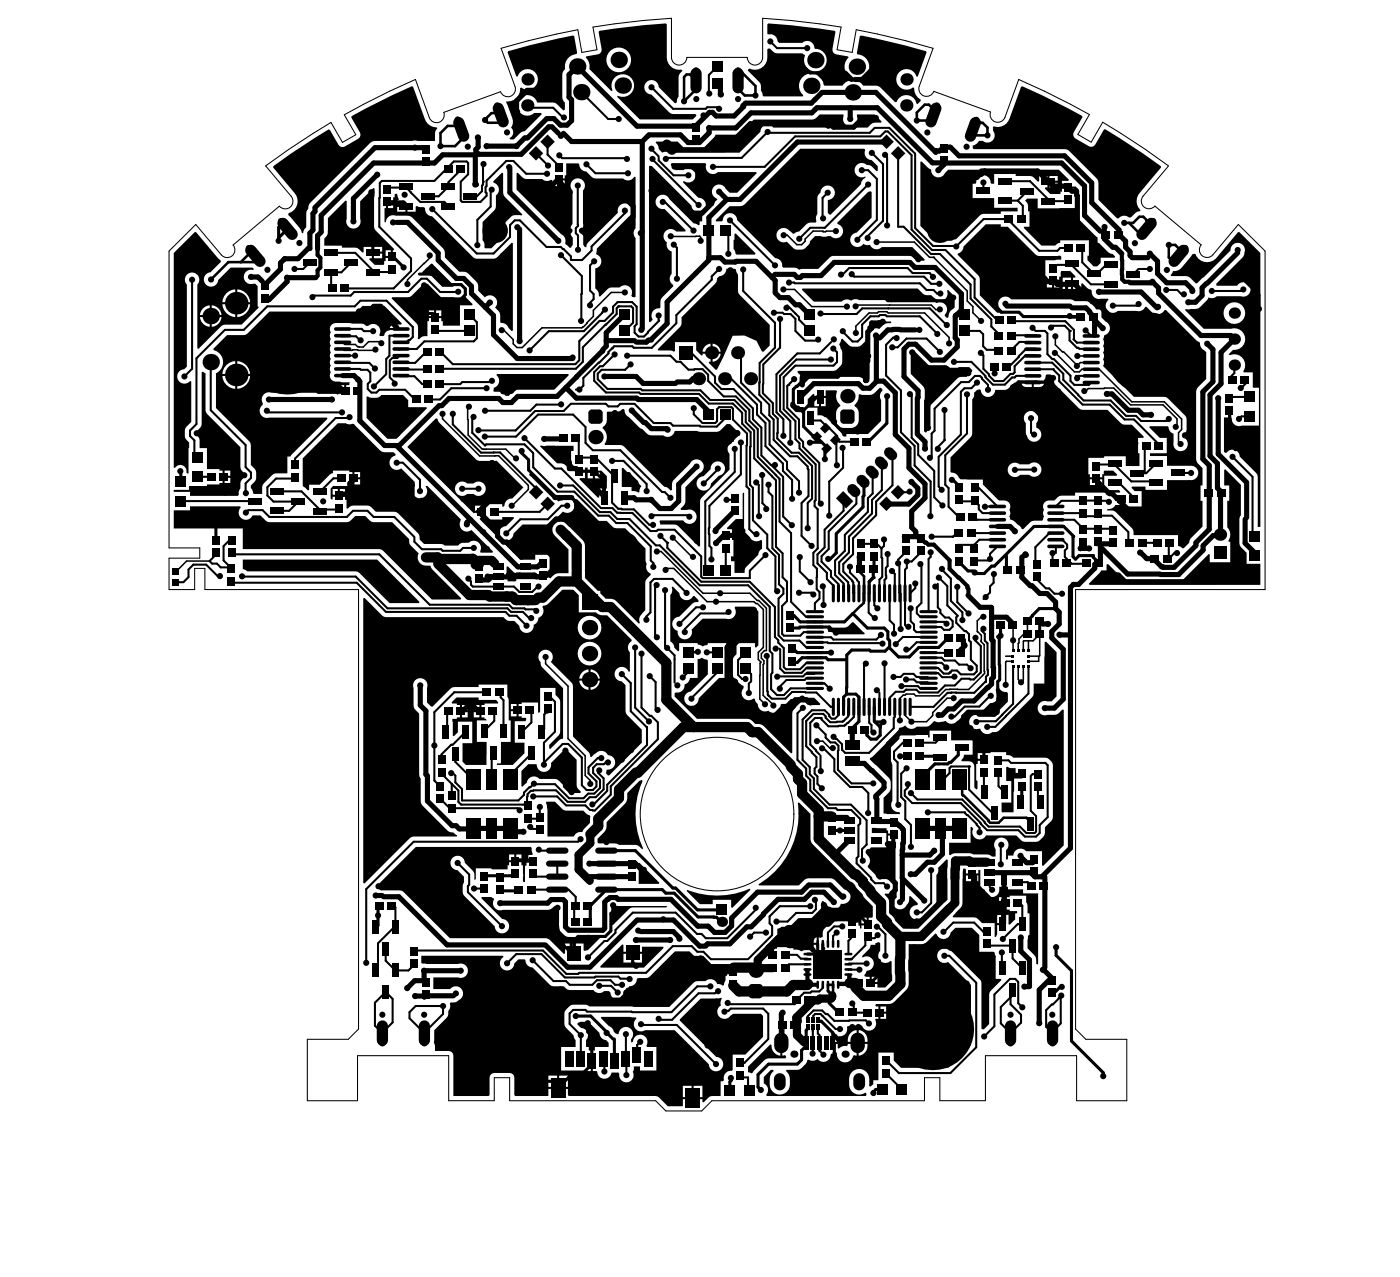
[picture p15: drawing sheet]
<svg xmlns="http://www.w3.org/2000/svg" width="228mm" height="207mm" viewBox="0 0 228 207" stroke-linecap="round" stroke-linejoin="round" font-family="sans-serif">
<g fill="none" stroke="#000" stroke-width=".17">
<path d="M67.5 12.9l2.3 6.2a1.25 1.25 0 0 0 1.6 .8 1.25 1.25 0 0 0 .7-1.6l9.3-3.4a1.25 1.25 0 0 0 1.6 .7 1.25 1.25 0 0 0 .7-1.6l-2.3-6.2 4.5-1.2 8-1.8 .7 3.7 2.4-.4-.6-3.7 8.2-1.1 4.5-.3v6.3a1.25 1.25 0 0 0 1.3 1.3 1.25 1.25 0 0 0 1.2-1.3h9.9a1.25 1.25 0 0 0 1.2 1.3 1.25 1.25 0 0 0 1.3-1.3v-6.3l4.5 .3 8.2 1.1-.6 3.7 2.4 .4 .7-3.7 8 1.8 4.5 1.2-2.3 6.2a1.25 1.25 0 0 0 .8 1.6 1.25 1.25 0 0 0 1.6-.8l9.2 3.4a1.25 1.25 0 0 0 .7 1.6 1.25 1.25 0 0 0 1.6-.8l2.3-6.1M67.5 12.9l-4.1 1.9-7.4 3.8 1.8 3.3-2.1 1.2-1.9-3.2-6.9 4.4-3.7 2.6 4.1 5a1.25 1.25 0 0 1-.1 1.7 1.25 1.25 0 0 1-1.8-.1l-7.5 6.3a1.25 1.25 0 0 1-.2 1.8 1.25 1.25 0 0 1-1.7-.2l-4.2-4.9-4.3 4.3v48.2h5v1.7h-5v5.1h4.1v-3.5h1.7v3.5h25v71.4l-1.7 1.6h-6.6v10h8.1v-7.3h14.8v7.3h7.4v-3.7h2.5v3.7h23.8l1.6 1.7h5.8l1.7-1.7h34.6v-3.7h2.5v3.7h7.4v-7.3h14.8v7.3h8.1v-10h-6.6l-1.7-1.6v-71.4h30.8v-55l-4.3-4.3-4.2 4.9a1.25 1.25 0 0 1-1.7 .1 1.25 1.25 0 0 1-.2-1.7l-7.5-6.3a1.25 1.25 0 0 1-1.8 .1 1.25 1.25 0 0 1-.1-1.7l4.1-4.9M165.6 12.9l4.1 1.9 7.4 3.8-1.9 3.2 2.2 1.3 1.8-3.2 7 4.4 3.7 2.6"/>
<circle cx="116.6" cy="132.2" r="12.5"/>
</g>
<g fill="#000">
<path d="M44.4 27l2.9-2.1 6.1-3.9 .2 .1 1.4 2.4a.77 .77 0 0 0 1 .3l2.2-1.3a.76 .76 0 0 0 .3-1l-1.4-2.4v-.2l6.6-3.4 3.2-1.5 .2 .1 2 5.3a2 2 0 0 0 1.9 1.3l.1 .2-.3 .4-.1 .3-.1 1.3-3.2-.1-6.5 .1-.5 .1-10.1 10.2-.5 1.5v2.2a1.22 1.22 0 0 0-.5 1h-.2l-.4-.9-1.8-2-.1-.3a2.1 2.1 0 0 0 1.1-3.2l-3.5-4.3zM82.6 8.3l3.5-.9 7.1-1.6 .1 .1 .5 2.7-.1 .2a1.98 1.98 0 0 0-1.8 2.4l-.4 .4-.1 .5v4a2.03 2.03 0 0 1 .4 1.7l-.3 .1-1.3-1.2h-2.9a1.68 1.68 0 0 0-2.3-1.1 1.68 1.68 0 0 0-.7 2.4 1.68 1.68 0 0 0 2.5 .3h1.2v.3l-2.7 2.7-.6 .2-1.2 1.1h-.6l-.1-.1a1.02 1.02 0 0 0 .2-1.8 1.55 1.55 0 0 0 .3-1.5l-1-2.5v-.2a1.97 1.97 0 0 0 2.2-2.2l.2-.1a1.67 1.67 0 0 0 2.5-.5 1.67 1.67 0 0 0-.8-2.3 1.67 1.67 0 0 0-2.3 1h-.2l-1.4-3.9zM124.7 3.9l.2-.1 3.5 .3 7.3 .9 .1 .2-.5 2.7a.76 .76 0 0 0 .6 .9l1.9 .4 .1 .2a1.99 1.99 0 0 0-.6 2 1.99 1.99 0 0 0 1.6 1.4v.2a1.95 1.95 0 0 0-2 .9h-2.9l-.1-.1a2.01 2.01 0 0 0-2.9-1.7 2.01 2.01 0 0 0-.5 3.4v.2h-6.4l-.4-.9-.1-1.2-2.1-2.2 .4-.3a2 2 0 0 0 2.8-1.8v-1.3l.2-.1h.3l.8 .7 .3 .1h4.1l.4 .2a1.86 1.86 0 0 0 .8 2.5 1.86 1.86 0 0 0 2.5-.8 1.86 1.86 0 0 0-.8-2.5l-.8-.2-.1-.1a1.17 1.17 0 0 0-.7-1.1 1.17 1.17 0 0 0-1.3 .3h-3.8l-.2-.3a1.25 1.25 0 0 0-1.6-1.1l-.1-.1zM139.8 5.9l.1-.1 2.5 .5 8.1 2 .1 .2-1.4 4-.3-.1a1.67 1.67 0 0 0-2.2-1 1.67 1.67 0 0 0-.8 2.4 1.67 1.67 0 0 0 2.5 .4l.2 .1a1.95 1.95 0 0 0 1 1.9v.2l-.5 .5-.2-.1a1.66 1.66 0 0 0-1.5-1.4 1.66 1.66 0 0 0-1.7 1.2h-.2l-2.6-2.5-.6-.2h-2a1.9 1.9 0 0 0-1.3-.9v-.2a2 2 0 0 0 2.3-1.8 2 2 0 0 0-1.9-2.2l-.1-.2zM106.6 23h3.5l1 .9 .5 .3h2.4l.4-.3 1.6-1.6 .3-.4 3.6-.1 .5-.2 2.1-2.2h9.4a1.64 1.64 0 0 0 1.3-.8h3.9v.3a1.17 1.17 0 0 0 1.1 1.6 1.17 1.17 0 0 0 1.1-1.6v-.3h2.8l1.2 1.1-.1 .2a1.86 1.86 0 0 0-2.2 .8h-15.3a1.17 1.17 0 0 0-1.3-.4 1.17 1.17 0 0 0-.8 1.1l-3.4 3.4h-11.4a1.17 1.17 0 0 0-1.2 0 1.57 1.57 0 0 1-.7-1.2l-.3-.4zM166 14.1l.2-.1 3.2 1.5 6.5 3.3v.2l-1.4 2.5a.76 .76 0 0 0 .3 1l2.2 1.3a.76 .76 0 0 0 1-.3l1.4-2.5h.2l6.2 3.9 2.9 2.1v.2l-3.5 4.2a2 2 0 0 0 .2 2.7l-.1 .2-.5 .1-.3 .2-.7 .7h-.3a1.15 1.15 0 0 0-1.7 .2h-.3l-3-3v-2.8l-.1-.5-4.8-4.8-.6-.2h-14.7l-.2-.2v-.3a1.47 1.47 0 0 0 1-.8h.6a1.17 1.17 0 0 0 1.6-.1 1.17 1.17 0 0 0 .1-1.6v-.5l.1-.2a1.99 1.99 0 0 0 2.6-1.2zM80.2 29.5l1.4-1.4h.2v3.2l.1 .5 3 3-.1 .2-1.1-.1-.6 .3-1 1-.1 2-2.1 2.1h-1l-.2-.2a1.16 1.16 0 0 0-.3-1.1v-2.9l2.1-2.2 .1-2.2a1.16 1.16 0 0 0 .5-1.1 1.16 1.16 0 0 0-.9-.9zM105.5 27l.2-.1 .2 .1 6.5 6.4a1.17 1.17 0 0 0 1.2 1.1 1.17 1.17 0 0 0 1.1-1.3 1.17 1.17 0 0 0-1.2-1.1l-2.5-2.5 .1-.2a1.19 1.19 0 0 0 1.6-.1 1.19 1.19 0 0 0 0-1.6 1.19 1.19 0 0 0-1.6-.1h-1.3l-.8-.8 .1-.2 .1-.1h5.4l.2 .2a1.17 1.17 0 0 0 .4 1.4 1.17 1.17 0 0 0 1.5-.1h6.2l.1 .1-3.2 3.2h-1.2l-.7-.6a1.17 1.17 0 0 0-1.9-.4 1.17 1.17 0 0 0 .4 1.9l.2 .2-2.3 2.4-.2 1.2h-.4v.5l-.2 .1-.8-.3-3.9-4a1.17 1.17 0 0 0-1.5-.6 1.17 1.17 0 0 0-.7 1.4 1.17 1.17 0 0 0 1.4 .8l3.5 3.5-.1 .2h-1.5a1.2 1.2 0 0 0-1.8 0 1.2 1.2 0 0 0 .3 1.8 1.17 1.17 0 0 0 .8 1.5v3.6a1.16 1.16 0 0 0 .2 1.8v.2l-1.7 1.8a1.81 1.81 0 0 0-.4 1.7l-.1 .1a1.16 1.16 0 0 0-1.2 .6 1.16 1.16 0 0 0 .1 1.2l-.4 .4h-.2zM116.3 35.7l2.3-2.2h1.7l.7-.3 9.1-9h10.4l.1 .2a1.16 1.16 0 0 0 1.1 1.6l1 1v.7l-.2 .1-1.1-.9-.5-.1a1.18 1.18 0 0 0-1.6 0 1.18 1.18 0 0 0-.2 1.5 1.18 1.18 0 0 0 1.6 .4l-.1 .2a1.12 1.12 0 0 0-.7 1l-4.9 5-.3-.1-.2-.2v-2.1a1.18 1.18 0 0 0 1.2-1.2 1.18 1.18 0 0 0-1.2-1.2 1.18 1.18 0 0 0-1.1 1.2l-.5 .5-.1 .3v2.7a1.1 1.1 0 0 0-.1 1.1l-.1 .3h-1.2l-1.5 1.4-1 .4a2.28 2.28 0 0 0-1.8-.9 1.17 1.17 0 0 0-.8 1.5 1.17 1.17 0 0 0 1.6 .7l1 1a1.76 1.76 0 0 0 2.8-1.1l.8-.9 1.3 .2 .8-.2a1.15 1.15 0 0 1 1 .4 1.17 1.17 0 0 0 1.4-.9 1.17 1.17 0 0 0-.9-1.4v-.2l5-5.1h.4l.2 .1v4.2l-2.5 2.4a1.17 1.17 0 0 0-.9 1.8 1.17 1.17 0 0 0 2 0 1.1 1.1 0 0 0 1.1 .2 1.16 1.16 0 0 0 1.9 .3h5l2 2.1-.1 .2h-1a1.62 1.62 0 0 0-1.3-.9h-12.3l-.8 .4-1.8 1.8h-2.6l-.5 .1-.5-.3h-2.1l-.2-.2a1.15 1.15 0 0 0-1.1-1.4l-6.2-6.1a1.17 1.17 0 0 0-1.2-1.2 1.17 1.17 0 0 0-1.1 1.2l-.2 .2h-.9zM68.6 44.2l1.5-1.4 .2 .1 3.4 3.3 .1 .3-.2 .1h-1.7l-1.9-1.9-.6-.3h-.7zM119.4 38l.2-.1 3.2 3.2-.1 .3h-3l-.1-.2-.4-.8v-1.4h.2zM129.7 60.2h5.8a1.89 1.89 0 0 0 1.4-1.4v-1.6l-.5-1.3 .3-.8 .2-.1 1.1 1.1a1.97 1.97 0 0 0 3-1.4v-1.6l.8-.9h1l.8-.2 .5 .2h.7l.1 .2-.2 .1a1.75 1.75 0 0 0-1.8 1 1.17 1.17 0 0 0-1.4 .2 1.17 1.17 0 0 0-.2 1.4v6.4l-.4 .5h-.2a1.53 1.53 0 0 0-1.2-.8l-7.5 .1-.5 .2-1.2 1.2h-.5v-.2a1.2 1.2 0 0 0-.1-2z"/>
<path d="M130.4 46.9h18.8l1.1 1h1.1l.3 .4a1.32 1.32 0 0 0 2.2 0 1.13 1.13 0 0 0 0-1.1l.2-.1 1.1 1.1v1.7l-.3 .3a1.4 1.4 0 0 0-.7 1.3l-.3 .1-.3-.3v-.2a1.17 1.17 0 0 0 .1-1.5 1.17 1.17 0 0 0-1.5-.4l-.5-.4-.3-.1h-11.8a1.15 1.15 0 0 0-1.3 .2l-.1-.1a1.17 1.17 0 0 0-1.4 .2h-4.5l-2-1.9zM148 57.1l.4-.1 2.2 2.3 .5 .2 2.3 .1 .6-.2a1.3 1.3 0 0 0 1.9 .2h1.6l.5 .5v.3l-.9 .8h-.9l-.6 .3-4.3 4.3-.3 .6v3.2l-.4 .6-.2 .1-.2-.2v-5a3.5 3.5 0 0 0 .1-1.9l-.3-.5-2-2zM59.6 64.4h.2a1.77 1.77 0 0 0 2.2-.2h3.5l.8 .8v1.1h3l.1 .2-5 5h-1.4l-3.4-3.4zM87.9 72.3l.5 .2 4.8-.1v.8h-.4v2.7h.3v.6h-.2l-1.3-1.2h-1.1l-2.7-2.8zM80.8 60.8h11.6v.1l-2.3 2.4h-6a1.86 1.86 0 0 0-1.4 1h-.5a1.71 1.71 0 0 0-1.9-.7l-.1-.1 .1-.4a1.24 1.24 0 0 0 .4-2.1zM101.1 76.1l.2-.1 2.9 3-.2 .5-.1 .4-.2 .1a1.32 1.32 0 0 0-1.1-.2v-.7h-1.5zM179.9 91.7l.2-.1 2.4 2.4 .5 .3 8.9 .1 .4-.3 4.1-4.1 .2 .1v1.2h3.4v-3.3h-.3l-.1-.2a1.64 1.64 0 0 0-.1-2.2v-4.2h.3v-2.5l-.8-.1v-2.5l.2-.1 2.5 2.6v4.9l-.3 .6v3.9l.3 .7 .9 .9v1.8h2.2v3.4h-27.7l-.1-.2 1.7-1.7 .3-.4h.8zM28.2 82.9h2.7v-.7h8.1l.1 .2a1.2 1.2 0 0 0 .2 1.8 1.2 1.2 0 0 0 1.7-.5h1.3l.9 .9 .6 .2h12.6l.6-.2 .7-.8h1.7l1 1h3.3l2.8 2.8 .1 .7 .1 .3 1.4 1.3a1.34 1.34 0 0 0 1.1 2h.8l.3 .7 4.7 4.6-.1 .2h-4.7l-8.2-8.1-22.5-.1v-3.4h-11.3zM39.5 90.9h21.8l6.9 6.9-.1 .2h-4.8l-5.2-5.1-17.9-.1-.7-.3zM109.2 95.4l.1-.1 1.1 1a1.17 1.17 0 0 0 .9 1.2 1.17 1.17 0 0 0 1.3-.7h.2l.7 .7v.3l-.7 .1-.3 .1-2.1 2.2a1.17 1.17 0 0 0-1.1 1 1.17 1.17 0 0 0 .9 1.3 1.17 1.17 0 0 0 1.2 1.4 1.17 1.17 0 0 0 1-1.6l1.8-1.8h3.8a1.16 1.16 0 0 0 1.3-.4 1.16 1.16 0 0 0 .1-1.3l.1-.3h2.7l.5 .3 .6 .5v5.5l-.4 .4-.2-.1v-.6h-3v1.8l-.5 .6-.1 .3v2.4a2.17 2.17 0 0 0 1.2 1.5l.6 .3v.4a1.17 1.17 0 0 0 0 1.6 1.17 1.17 0 0 0 1.6 .1h.2a.98 .98 0 0 0 .5 .9 1.17 1.17 0 0 0 1.7 1 1.17 1.17 0 0 0 1.3 .3 1.17 1.17 0 0 0 .7-1.2l.1-.2h1l1.1-1.1 3.2 .1 1 1-.1 .2-1.6 .1a1.2 1.2 0 0 0-1.3-.8 1.2 1.2 0 0 0-1 1.2l-.5 .5v.4v6.4l-.2 .1-4.4-4.4a1.6 1.6 0 0 0-1.4-.4 1.77 1.77 0 0 0-1.4-.8h-8.1l-3.7-3.7v-.5l.3-.1a1.18 1.18 0 0 0 1.4-1.3 1.16 1.16 0 0 0 .8-1.1h1.3v-3l.7-.3 .9 .5v2.2l-2.7 2.8a1.17 1.17 0 0 0-1.1 1.3 1.17 1.17 0 0 0 1.3 1.1 1.17 1.17 0 0 0 1-1.3l3.4-3.3h1.1v-5.6h-3l-.1 .3-.7 .2-.8-.3v-.2h-3v1.2l-.2 .1-.6-.6a1.14 1.14 0 0 0-.7-1v-7.5a1.14 1.14 0 0 0 .3-1.3zM120.7 80.1l.2-.1v6a2.18 2.18 0 0 0 1 1.3 1.16 1.16 0 0 0 1.7 .4l.3 .1-.1 1.4a1.16 1.16 0 0 0-.6 .9l-1.9 2-.2 .3-.1 .7h-1.6v-1.9h-.6v-.8h.4v-2.7h-.2v-.5h-1v-.3h1v-.9h-.8l-.1-.2 1.5-1.5h1.1zM134.6 102l3-.1 .9-.8h.2l1.8 1.7v.2h-4.7a1.13 1.13 0 0 0-1.2-.3l-.2-.5z"/>
<path d="M88.8 130.2h1.4l1.5 1.4 3.1 .1 .5 .5 .5 .2 .1 .2v1.1l-.9 .9-.4 .6a1.15 1.15 0 0 0-1.3 .7h-4.3v-4.5l-.3-1zM84.7 125.2l1.2-1.1h1.3a1.21 1.21 0 0 0 1.3 1.3 1.21 1.21 0 0 0 1-1.4l2.3-2.3h.2l1.7 1.7v4.2l.1 .3 .6 .7-.1 .2h-1.5l-2.3-2.2-2.8-.1a1.16 1.16 0 0 0-1.3-.3 1.16 1.16 0 0 0-.8 1l-.7 .6-.2-.1zM101.9 128.8l2.1-2 .3-.1 .2 .1a13.1 13.1 0 0 0 0 11l-.1 .1-.8-.6-.3-.1h-2.7l-.7-.2h-2.7l-.1-.8a2.61 2.61 0 0 0 1.5-2.7l3-2.9a1.94 1.94 0 0 0 .3-1.8zM163.5 124.6h.2a2.01 2.01 0 0 0 1.4 .2v.7h1v.4h-1v.5h-.3l-.1 5.5-1.8 .1-.1-.2v-1.4h1.6v-3.5l-.9-.1zM99.4 147l.3-.1 .7 .3h8l-.1 .2-5.8 .1-2.9 2.8-.2-.1zM102.7 140.3h1l.2-.1 3.3 3.2-.1 .2h-3.3l-.1-3h-1zM111.7 144.6a13 13 0 0 0 10.1-.2l.2 .1-3 3-.2-.1v-1.2h-3v.7h-2.1l-2.1-2.2zM121.6 173.3l3.6-3.6h.2a1.6 1.6 0 0 0 1.4 1.8v-2.1h.4v2.1l.3-.1 .2 .1 .1 .2-.2 .2-3 .1-2.1 1.9-.2 .4-.2 .1-.5-.2z"/>
<path d="M97.4 5l7.2-.9 3.6-.3 .2 .1v5.4a1.99 1.99 0 0 0 2.3 2l.2 .2-.5 .7-.1 .3v3.2l-.4 1-.2 .1-2.6-2.7a1.17 1.17 0 0 0-1.2-1.1 1.17 1.17 0 0 0-1.2 1.2 1.17 1.17 0 0 0 1.2 1.1l3.2 3.2h3.9l.2 .3-.6 .6h-8.6l-3.7-3.7 .1-.2a1.84 1.84 0 0 0 2.6-1.3 1.84 1.84 0 0 0-2.1-2.1 1.84 1.84 0 0 0-1.3 2.6l-.2 .1-3.6-3.6a1.88 1.88 0 0 0-.6-1.8l.1-.2 1.9-.4a.76 .76 0 0 0 .6-.9l-.5-2.7zM98.5 9.7a2.05 2.05 0 0 0 4.1 0 2.05 2.05 0 0 0-4.1 0z"/>
<path d="M28.2 41.1l3.5-3.4h.2l3.5 4.2 .5 .4v.2l-1.7 1.7a1.17 1.17 0 0 0-1.1 1.2 1.17 1.17 0 0 0 1.2 1.2 1.17 1.17 0 0 0 1.2-1.1l2-2h3.5l.3 .2-.1 .2a1.17 1.17 0 0 0-1.6 1.1 1.17 1.17 0 0 0 1.6 1.1h.3l.4 .4v3.3l.2 .2-2.8 2.7h-2.7l-.6 .3-3.7 3.7-.2-.1v-10.4a1.17 1.17 0 0 0-.1-1.6 1.17 1.17 0 0 0-1.6 0 1.17 1.17 0 0 0 0 1.6v13.4l-.5 .4a1.17 1.17 0 0 0-1 1.7 1.17 1.17 0 0 0 2 .2l.2 .1v6.5l-.8 .8-.2 .5a1.91 1.91 0 0 0 .6 2.1v.9h-.1v4.1h-.2l-.1-.2a1 1 0 0 0-.6-1.1 1 1 0 0 0-1.3 .4h-.2zM38.6 47v2.1h2a2.21 2.21 0 0 0-2-2.1zM36.8 47.6l-.4 .5-.3 1h2.1v-2.1l-.9 .3zM34.4 49.6v1.6h1.6a1.71 1.71 0 0 0-1.6-1.6zM33 50.1l-.3 .4-.2 .7h1.6v-1.6l-.7 .2zM36.1 49.4a2.21 2.21 0 0 0 2.1 2.1v-2.1zM38.6 49.4v2.1a2.21 2.21 0 0 0 2-2.1zM32.5 51.5a1.71 1.71 0 0 0 1.6 1.6v-1.6zM34.4 51.5v1.6a1.71 1.71 0 0 0 1.6-1.6z"/>
<path d="M53.3 35.4l2.9-2.8 .2 .1v2.8a1.17 1.17 0 0 0 1 1.6 1.17 1.17 0 0 0 1.1-1.6v-2.8l2.2-2.2 .2 .1v6.6l3.2 3.3-.1 .2h-.1v1h-.2v.2h-1v.5h-.3v.6h-1.5l-.9-.9 .1-.1h.3v-1.9h-1.3v.9h-.2l-.6-.5-.6-.3h-2.1v-.3h-2.9v-1.2a1.32 1.32 0 0 0 .6-1zM60.8 40.1v.8h1.3v-.8zM62.7 40.7v.9h.8v-.9zM60.8 41.2v.8h1.3v-.8z"/>
<path d="M62.7 32.7h.2v-.1h1v-.5h.2v-.5l.4-.1 .3 .8-.1 .2h-.1v.8h1.5v.2h.1v.9h1.4v-.9l.2-.1 .5 .2h.6l.2 .4a1.17 1.17 0 0 0 1.1 1.1l7 6.9h3.3l2.7-2.6 .2 .1v14.2l-.2 .1-.6-.5a1.14 1.14 0 0 0-1.1-.8l-.2-.2a2.09 2.09 0 0 0-.8-2.3 1.17 1.17 0 0 0 0-1.7 1.17 1.17 0 0 0-1.7 0l-1.1-1.1a1.63 1.63 0 0 0-.3-1.5l-1.3-1.2a1.64 1.64 0 0 0-1.5-.4l-2.3-2.3a1.63 1.63 0 0 0-.3-1.5l-5.2-5.1-.6-.2h-1.8a1.24 1.24 0 0 0-1.7 1.1h-.2v-2.3h.2zM63.1 32.9v.9h.8v-.9zM64.6 33.6v.8h1.3v-.8z"/>
<path d="M84 28.1h.2l1 .9 2.9 .1a1.15 1.15 0 0 0 1.5 .1l.2 .1v.9h.8v-1.1h.2v-.1h1v-.5h.2v-2h2l.1 .2a1.17 1.17 0 0 0 1.2 1.2l.9 .8 .6 .3h4.5a1.17 1.17 0 0 0 1.8-.3h.2v8.4a1.16 1.16 0 0 0 0 1.6v9.5l-.2 .1-.4-.1-.1-.2a1.17 1.17 0 0 0-.4-1.5 1.17 1.17 0 0 0-1.5 .2l-1.7 .1-1.5 1.4-.2-.1a1.22 1.22 0 0 0-.6-1.3v-3.2a1.16 1.16 0 0 0 1-1 1.16 1.16 0 0 0-.7-1.2l-.1-.3 .1-.7 5.2-5.2a1.17 1.17 0 0 0 .4-1.5 1.17 1.17 0 0 0-1.5-.6 1.17 1.17 0 0 0-.7 1.5l-4.9 4.8-.2 .8-.3-.1-.2-.3v-1.6l-.4-.8a1 1 0 0 0 .4-1.1v-5.4a1.17 1.17 0 0 0-.1-1.6 1.17 1.17 0 0 0-1.6 0 1.17 1.17 0 0 0 0 1.6l-.1 5.6a1.79 1.79 0 0 0 .1 2.1v1.2l-.3 .4-.2 .1-.7-.6v-.3a1.15 1.15 0 0 0-.7-1.3l-7.2-7.3zM90.9 29.3v.9h.9v-.9z"/>
<path d="M149.6 26.3l.2-.1 1 1 .5 .3a1.21 1.21 0 0 0 .9 1.3 1.21 1.21 0 0 0 1.4-.7l.5-.5h18l1.6 1.6-.1 .2h-1v.9h2.2l.4 .3v4.4l.1 .5 3.1 3v1h.2l1.7 1.6 .5 .2 .4 .4v.2h-2.3v.8l-.6 .6h-.5l-1.1-1v-.8h.3v-2.5h-4.7v.4l-.3 .1-.5 .4h-2.2l-2.9-2.9 .1-.2h.8v-2.5h-.2l-.1-1.2-.4-.5 .3-.3h1.8v1.5h6.2v-2.7h-.3v-.5h-2v.5h-.2v.4h-1.7l-.9-.9 .1-.2h.3v-1.8h-1.3v.8l-.2 .1-.7-.7-.6-.2h-2.3v-.3h-3.5v1.5h-.5l-.1-.1a1.17 1.17 0 0 0-1.2-1.2 1.17 1.17 0 0 0-1.1 1.2l-.2 .1h-.4v2.4h3.5v1.6l3.7-.1 .1 .1v.5h-2.7v.4l-3.2 .1-4.1 4.1-.7 .2h-2.7l-2.4-2.4zM170.6 28.6v.7h1.3v-.7zM170.6 29.7v.7h1.3v-.7z"/>
<path d="M156.6 40.1l3.6-3.7h2.5v.4h1.1l4.8 4.7h3.7l.2 .2v.5l-2.6 .1v2.6h.2v.5h2.1v-.5h.2l.1-.9h1.4l.9 .9-.1 .2h-.3v1.8h1.3v-.8l.2-.1 .8 .8 .6 .2 .1 .2a1.16 1.16 0 0 0 1.5 1.3h1.2l.1 .2a1.17 1.17 0 0 0-.2 1.7 1.17 1.17 0 0 0 1.7 .1h3a1.15 1.15 0 0 0 1.4-.6l.2-.1 1 1a1.34 1.34 0 0 0 2-.4l.2-.1 4.9 5 .5 .3 .1 .2a1.15 1.15 0 0 0 .7 1.1l.3 .3v4.4l-1.3 1.3-.3 .8v10.9a1.91 1.91 0 0 0 1 1.4v2.9h-.3v2.5h.3v4.1l-1.8 1.9-.3 .8-.9 .9-.9-.4v-1.8h-7.3v-.8l-.2-.3-2.7-2.6-.6-.3h-.8l.2-.2a1.13 1.13 0 0 0 1.2-.7h.8v-1h.3v1h.5v.3h2.7v-2.5h-1.2l-.5-.5 .1-.3h2.2v.6h3.5v-1.6h3.5a1.22 1.22 0 0 0 1.6-1.2 1.22 1.22 0 0 0-1.6-1.1h-3.5v-1.6h-2.8v-.5h2.7v-2.5h-1.1l-1.7-1.7 .1-.2h2.8l.2 .1a1.16 1.16 0 0 0 .8 1.2v1.3a1.17 1.17 0 0 0 .8 1.4 1.17 1.17 0 0 0 1.5-.7 1.17 1.17 0 0 0-.6-1.4v-.5l.4-.5 .1-.3-.1-2-3-3.1-.6-.2h-4.9l-5-5.1a.88 .88 0 0 0 0-1 .88 .88 0 0 0 0-1.1 .88 .88 0 0 0 0-1.1 .88 .88 0 0 0 0-1.1l.1-.5a1.28 1.28 0 0 0 .7-2.1l-1.1-.9v-1.3h-.9l-.1-.2a2.34 2.34 0 0 0-1.5-1.2h-1.8l-.8-.3h-9.6a1.17 1.17 0 0 0-1.7-.1 1.17 1.17 0 0 0 .1 1.8l.3 .3-.1 .2h-.8l-2.9-2.8v-3l-3.6-3.6 .1-.2a1.17 1.17 0 0 0 .9-1.1zM172.7 45.1v.8h1.4v-.8zM171.3 45.8v.9h.9v-.9zM170.1 45.8v.9h.9v-.9zM172.7 46.2v.7h1.4v-.7z"/>
<path d="M34.7 56.7l2.2-2.3h3l3.9-3.8h13.9l.6-.2 .6-.7h3.6l2.8 2.8-.1 .2h-1.1a.69 .69 0 0 0-.7 .6h1.8v.3l-1.9 .1a.83 .83 0 0 0-.8 .8l-.3 .1h-.4l-.2-.2a1.17 1.17 0 0 0-.2-1.5 1.17 1.17 0 0 0-1.6 0h-.3l-.4-.3h-.3l-4.2-.1a.96 .96 0 0 0-.9 .5 .96 .96 0 0 0 .1 1 .88 .88 0 0 0 0 1.1 .88 .88 0 0 0 0 1 .88 .88 0 0 0 0 1.1 .88 .88 0 0 0 0 1.1 .88 .88 0 0 0 0 1.1 .88 .88 0 0 0 0 1.1 .96 .96 0 0 0-.1 1 .96 .96 0 0 0 .9 .5l2.3 .1-.1 .5h-.5v1h-.2v.1h-1.1v.3l-.2 .1a1.15 1.15 0 0 0-1.3-.3h-9.4a1.16 1.16 0 0 0-1.3 .4 1.16 1.16 0 0 0-.1 1.3v.3a1.16 1.16 0 0 0-.4 1.5 1.16 1.16 0 0 0 1.4 .5h9.4l.1 .2-6 6.2h-.5v2.7h-1.8l-.6 .2-1.6 1.7-.1 1.4h-1.4l-.4-.9v-.4a1.97 1.97 0 0 0 0-3.4l-.1-3.5-5.6-5.7v-5.7a2 2 0 0 0 1.2-2 2 2 0 0 0-1.6-1.7zM38.6 58.7v2h2a2.21 2.21 0 0 0-2-2zM36.8 59.3l-.4 .5-.3 .9h2.1v-2l-.9 .2zM36.1 61.1a2.21 2.21 0 0 0 2.1 2.1v-2.1zM38.6 61.1v2.1a2.21 2.21 0 0 0 2-2.1zM55 62.6v.8h.9v-.8z"/>
<path d="M63.7 48.3l2.9-.1 2.2-2.1h.2l2.2 2.1 2.5 .1a1.28 1.28 0 0 0 1.8-.2l1.3 1.3-.1 .2h-1.9v3.3h-2.8v-.7h-.3v-.5h-2v.5h-.2v2.4a1.25 1.25 0 0 0-1.4 .5l-.2-.1v-2.2l-4.3-4.3zM70.9 50.4v.9h.8v-.9zM69.7 50.4v.9h.9v-.9z"/>
<path d="M118.1 43.7h1.3l.2 .1 .3 .8 .1 3 5.1 5.2v3.3l-1 1h-.3l-.8-1.7-2-.9h-1.9l-1.6 3.5-1 2-.2 .1-1.1-1.2 .1-.2 .2 .1v-1.3h-1.3v.2l-.2 .1-.9-.9v-1.3h-3.4v1.4l-.2 .1-.5-.2h-2l-.1-.2 3.6-3.6 .3-.6v-1l5.5-5.5 .2-.2v-.6l.4-.3a1.22 1.22 0 0 0 1.2-1.2zM115.8 55.8v1.3h1.3a1.44 1.44 0 0 0-1.3-1.3zM114.6 56.2l-.2 .3-.2 .6h1.3v-1.3l-.6 .2zM115.8 57.5v1.3a1.44 1.44 0 0 0 1.3-1.3z"/>
<path d="M190.6 44a1.56 1.56 0 0 0 1.5-.5l1.7-2.2h.5a2 2 0 0 0 3.4 .6l3.5-4.2h.2l3.4 3.4v44.5h-.4v-8.5l-2.9-2.9a1.17 1.17 0 0 0-.8-1.1 1.17 1.17 0 0 0-1.3 .4l-.3 .1-.2-.2v-5.6h.7v-1.1h.4v1.1l.2 .2a1.16 1.16 0 0 0 1.6 1.1h2.8v-6.1h-1v-2.5h-1.4l-.1-.2a1.74 1.74 0 0 0-.1-2.1 1.74 1.74 0 0 0-2.1-.5l-.2-.1 .7-.8a1.76 1.76 0 0 0 2-1.9 1.76 1.76 0 0 0-2.4-1.5h-4.4l-3-3 .1-.2 .4 .1 1.7-.3 1.3-1.2 .3-.5a1.15 1.15 0 0 0 1.4-.2h3.9a1.17 1.17 0 0 0 1.5-.6 1.17 1.17 0 0 0-.6-1.5 1.17 1.17 0 0 0-1.5 .4h-3.3l-.1-.3 4.2-4.3a1.61 1.61 0 0 0-.1-2.2 1.17 1.17 0 0 0-1.8 1.1l-4.4 4.3-1 1h-.2a2.12 2.12 0 0 0-1.7-1.2h-2.4v-.2zM198.9 50.9a1.76 1.76 0 0 0 3.5 0 1.76 1.76 0 0 0-3.5 0z"/>
<path d="M32.8 60.5l.2-.1 .4 .2 .1 6.4 5.6 5.6v3.3v.3l.8 .9v.2a1.79 1.79 0 0 0-.8 2.1 1.1 1.1 0 0 0-.3 .9l-.1 .2h-7.8v-.6h-2.7v-.3h2.5v-.7h2.9v-.2h2.1v-.2h.5v-2.1h-.5v-.2h-2.1v-3.4h-1.2v-1.6l-.7-.7v-.2l1-1.1 .1-.3zM36.5 76.4v.9h.9v-.9zM36.5 77.6v.9h.9v-.9z"/>
<path d="M49.2 74.4l5.7-5.7 1.3 .1a1.13 1.13 0 0 0 1.1 0l.2 .1 4.5 4.4 .5 .2h1.5l.3 .3-.1 .2a1.17 1.17 0 0 0-.8 1.7 1.17 1.17 0 0 0 1.8 .4l2.2 2.2v.7a1.19 1.19 0 0 0 .1 1.6 1.19 1.19 0 0 0 1.6 0 1.19 1.19 0 0 0 .1-1.6l.2-.1 5.5 5.5a1.21 1.21 0 0 0 .1 1.6 1.21 1.21 0 0 0 1.6 .1l3.5 3.5-.1 .2h-1.9l-.1-.2a1.17 1.17 0 0 0-.3-1.5 1.17 1.17 0 0 0-1.5 .1h-1.3l-.5 .4h-2.1l-.6-.2h-2.8l-.7-.8-.1-.7-.2-.3-3.5-3.4-3.3-.1-.8-.7-.6-.3h-2.3l-.3 .1-.6 .4h-.2v-1.4h-.2v-.5h-2v.4h-.2l-.2-.1v-1.6l.4-.5h2.7v-.2h.5v-2h-.5v-.3h-2.7v.5l-.5 .2-1.6 1.6h-1.8v.9l-.2 .1-.8-.7v-.2zM57.6 76.7v.8h.9v-.8zM57.6 77.9v.8h.9v-.8zM55.2 79.4v1h.9v-1zM54.1 79.4v1h.8v-1z"/>
<path d="M66.2 72.6l4.6-4.6h.2l.4 .6 6 6 .6 .3 2.7-.1 4.4 4.4-1.9 1.8a1.17 1.17 0 0 0-1.2 1.1l-.1 .2h-.3v-.4h-2.6v.2h-.5v2h.5v.3h2.6v-.4h1.9v.2l-1.2 1.3a1.17 1.17 0 0 0-1.2 1.1 1.17 1.17 0 0 0 1.2 1.2 1.17 1.17 0 0 0 1.2-1.1l1.4-1.5 4.5-.1 2.1-2a1.17 1.17 0 0 0 1.6-.2 1.17 1.17 0 0 0-.1-1.6 1.17 1.17 0 0 0-1.6 0l-.6 .2-.8-.8 .1-.2 .5 .2h2.4l3.9 3.8 1.7 .1 1.2 1.1 1.8 .1 3.3 3.3v1.9l.2 .6a1.14 1.14 0 0 0 .6 1.6l.1 .2a1.91 1.91 0 0 0-.9 1.2v4.5l-.7 .7a1.15 1.15 0 0 0-.2 1.4l-.2 .1-3.6-3.6a1.91 1.91 0 0 0-1.7-.4l-.9-.9v-.4h-.4l-2.1-2.1-.1-5.6-.3-.6-1.7-1.7a2.4 2.4 0 0 0-1.9-1.3 1.34 1.34 0 0 0-1.2 .8 1.34 1.34 0 0 0 .3 1.5l2.2 2.2v3.9h-1.6a1.78 1.78 0 0 0-1.4 .9l-.2-.1v-.3h-2v.4l-.2 .1h-3.1v.2l-.2 .2-1.2-.1v-.3h-.2v-.3h-1.3v-.3h1.3v-1.4l.2-.1 1.4 1.2h3.3v.1h2v-.5h.3v-2.7h-2.5v.8h-2.5l-6.5-6.6 .1-.2v-.8l-1.1 .1zM74.3 78.6a1.17 1.17 0 0 0 0 1.6 1.17 1.17 0 0 0 1.6 0h1.1a1.17 1.17 0 0 0 1.6 0 1.17 1.17 0 0 0 0-1.6 1.17 1.17 0 0 0-1.6-.1h-1.1a1.17 1.17 0 0 0-1.6 .1zM77.2 82.1v.9h.9v-.9z"/>
<path d="M94.1 76.4h1v-.4h.4v.4h2.2l.9 .9v2.1h-.1v1.5h-.4v-1.5h-.7v1.4l-.2 .1-3-3 .1-.2h.8v-1h-1zM96.7 76.8v.9h.8v-.9zM95.5 76.8v.9h.9v-.9z"/>
<path d="M95.6 67.1h.6zM95.8 66.7l.4-.2v.6h-.6z"/>
<path d="M96.2 68.3v.5zM95.6 68.3h.6v.5a.58 .58 0 0 1-.6-.5z"/>
<path d="M97.4 68.3h.6zM97.4 68.3h.6a.58 .58 0 0 1-.6 .5z"/>
<path d="M97.4 66.5v.6zM97.4 66.5a.58 .58 0 0 1 .6 .6h-.6z"/>
<path d="M98.6 67l.2-.2h1.9l.5-.4h.2l.1 .3a1.15 1.15 0 0 0 .7 1l1.7 1.7 .5 .3a1.9 1.9 0 0 0 1.5 1h1.9a1.16 1.16 0 0 0 1.9-.7l6.8 .1 .6-.2 1-1h.6l1.6 1.6-.2 .2a1.15 1.15 0 0 0-.8 1.1 1.16 1.16 0 0 0-1 .7 1.16 1.16 0 0 0 .3 1.2v2.6l-4.8 4.8v7.6l-.2 .1-3.6-3.5-2.7-.1-.1-.5 .1-.2h3.7a1.17 1.17 0 0 0 1.6 .5 1.17 1.17 0 0 0 .5-1.5 1.17 1.17 0 0 0-1.4-.7h-1l-.1-.2a1.57 1.57 0 0 0 .8-1.2v-2.3l2.3-2.3a1.17 1.17 0 0 0 .3-1.8 1.17 1.17 0 0 0-1.8 .3l-2.7 2.6a1.77 1.77 0 0 0-.3 1.7l-.2 .1a1.16 1.16 0 0 0-1-.6l-6.6-6.6-.6-.2h-2.5v-.2a1.79 1.79 0 0 0-.4-2.5l.1-.3a1.26 1.26 0 0 0 .6-1zM115.8 75.3l-.3 .5v.4l-1.1 1.2a1.17 1.17 0 0 0-1.2 1.1 1.17 1.17 0 0 0 1.2 1.2 1.17 1.17 0 0 0 1.2-1.1l1.2-1.3a1.17 1.17 0 0 0 .9-1.7 1.17 1.17 0 0 0-1.9-.3z"/>
<path d="M136.6 67.1h.5zM136.7 66.7l.4-.2v.6h-.5z"/>
<path d="M137.1 68.3v.5zM136.6 68.3h.5v.5a.58 .58 0 0 1-.5-.5z"/>
<path d="M138.3 68.3h.6zM138.3 68.3h.6a.58 .58 0 0 1-.6 .5z"/>
<path d="M138.3 66.5v.6zM138.3 66.5a.58 .58 0 0 1 .6 .6h-.6z"/>
<path d="M137.9 78.9l.6 .6zM137.9 78.9a.83 .83 0 0 1 1.2 0l-.6 .6z"/>
<path d="M137.9 80l.6-.5zM137.9 78.9l.6 .6-.6 .5a.83 .83 0 0 1 0-1.1z"/>
<path d="M139 79.9l.6 .6zM138.4 80.5l.6-.6 .6 .6a.83 .83 0 0 1-1.2 0z"/>
<path d="M139 79.9l.6-.6zM139 79.9l.6-.6a.83 .83 0 0 1 0 1.2z"/>
<path d="M139.4 77.4l.6 .6zM139.4 77.4a.83 .83 0 0 1 1.2 0l-.6 .6z"/>
<path d="M139.4 78.5l.6-.5zM139.4 77.4l.6 .6-.6 .5a.83 .83 0 0 1 0-1.1z"/>
<path d="M140.5 78.4l.6 .6zM139.9 79l.6-.6 .6 .6a.83 .83 0 0 1-1.2 0z"/>
<path d="M140.5 78.4l.6-.6zM140.5 78.4l.6-.6a.83 .83 0 0 1 0 1.2z"/>
<path d="M140.9 75.9l.6 .6zM140.9 75.9a.83 .83 0 0 1 1.2 0l-.6 .6z"/>
<path d="M140.9 77.1l.6-.6zM140.9 75.9l.6 .6-.6 .6a.83 .83 0 0 1 0-1.2z"/>
<path d="M142 76.9l.6 .6zM141.4 77.5l.6-.6 .6 .6a.83 .83 0 0 1-1.2 0z"/>
<path d="M142 76.9l.6-.6zM142 76.9l.6-.6a.83 .83 0 0 1 0 1.2z"/>
<path d="M142.4 75.6l.6-.6zM142.4 74.4l.6 .6-.6 .6a.83 .83 0 0 1 0-1.2z"/>
<path d="M142.4 74.4l.6 .6zM142.4 74.4a.83 .83 0 0 1 1.2 0l-.6 .6z"/>
<path d="M131.3 64.9l.9-.9 .2 .1v.2h1.8v-.9h1.7l.2 .2a1.77 1.77 0 0 0 .5 2.2l-.1 .2a1.26 1.26 0 0 0-.6 1.1 2.19 2.19 0 0 0 .4 2 2.41 2.41 0 0 0 2.3 .4 1.26 1.26 0 0 0 1-1.2 2.19 2.19 0 0 0-.4-2.1l-.3-.2v-.2a1.72 1.72 0 0 0 .6-1.7l.2-.1a3.4 3.4 0 0 0 1.9 .1l.5-.3 .9-.8h.2l.2 .3v.2a1.16 1.16 0 0 0-.2 1.5v3.4l-2.1 2.1h-3.5v.4h-.5l-.4-.7-.7-.7-1.8-1.8-.1 .1a1.18 1.18 0 0 0-1.2-.3v-1.3h-1.6zM133.4 64.6v1.4h.8v-1.4zM132.4 64.6v1.4h.7v-1.4z"/>
<path d="M143.5 75.4l.6 .6zM142.9 76l.6-.6 .6 .6a.83 .83 0 0 1-1.2 0z"/>
<path d="M143.5 75.4l.6-.5zM143.5 75.4l.6-.5a.83 .83 0 0 1 0 1.1z"/>
<path d="M143.9 72.9l.6 .6zM143.9 72.9a.83 .83 0 0 1 1.2 0l-.6 .6z"/>
<path d="M143.9 74.1l.6-.6zM143.9 72.9l.6 .6-.6 .6a.83 .83 0 0 1 0-1.2z"/>
<path d="M145 74l.6 .5zM144.4 74.5l.6-.5 .6 .5a.83 .83 0 0 1-1.2 0z"/>
<path d="M145 74l.6-.6zM145 74l.6-.6a.83 .83 0 0 1 0 1.1z"/>
<path d="M158.3 63.8a.97 .97 0 0 1 1-.5l.1 .1a1.17 1.17 0 0 0 1.2 1.1 1.17 1.17 0 0 0 1.2-1.2h1.8l1.2-1.1 .7-.3a16.8 16.8 0 0 0 4.2 .1l.4-1.2h.7l.5 .5 .1 .9 .1 .3 4.1 4 4.4 .1 2.2 2.1 .6 .3h1.2l1.9 1.9-.1 .2h-.8v2.5h.2v2.1h-2.2v-1.6h-3.5l-.1 .3h-2.5v2.6h.2v.5h2v-.5h.3l.1-.6h1.4l.7 .7-.1 .2h-2v2.3h2.4l.2 .2-.1 .2h-.9v.5l-.2 .1-.4-.2h-.6l-.2-.1v-.3h-5v.5h-2.2l-.6 .3-.5 .5h-.9a.96 .96 0 0 0-.9 .5 .96 .96 0 0 0 .1 1 .88 .88 0 0 0 0 1.1l-.3 .7-1.7 .1-1.4 1.3-.3-.1-.2-.4-.4-.3a1.61 1.61 0 0 0-1.2-.8l-.2-.5a.88 .88 0 0 0 0-1.1 .96 .96 0 0 0 .1-1 .96 .96 0 0 0-.9-.5h-.9l-2.6-2.6v-.8h-3.6l-.3-.3a1.14 1.14 0 0 0-1.2-.8l-.1-.2v-2.3l3.5-3.6v-5.8a1.15 1.15 0 0 0 .3-1.1zM168 62.3v.6h1a.69 .69 0 0 0 .7-.6zM166 62.3a.69 .69 0 0 0 .7 .6h1v-.6zM166.7 67.1a1.17 1.17 0 0 0 0 1.6v1.6a1.49 1.49 0 0 0 1.7 1.4 1.17 1.17 0 0 0 .8-1.1 1.17 1.17 0 0 0-.8-1.1v-.8a1.17 1.17 0 0 0 0-1.6 1.17 1.17 0 0 0-1.7 0zM164.1 75.5a1.17 1.17 0 0 0 0 1.7 1.17 1.17 0 0 0 1.7-.1h1.5a1.17 1.17 0 0 0 1.6 0 1.17 1.17 0 0 0 0-1.6 1.17 1.17 0 0 0-1.6-.1h-1.6a1.16 1.16 0 0 0-1.6 .1zM178.3 77.9v.9h.8v-.9zM177.1 77.9v.9h.9v-.9z"/>
<path d="M59 97.2l.2-.1 2.9 2.9 .6 .2h19.1a1.56 1.56 0 0 0 1.8 .7l.8 .8a1.17 1.17 0 0 0 1.3 1.1 1.17 1.17 0 0 0 1-1.3 1.14 1.14 0 0 0 .8-1.1 1.28 1.28 0 0 0 .7-1.9l1-.5 2.2-2.2h1.8l.9 .9v2.8h2.8a1.75 1.75 0 0 0 1.8 .4l4 4.1v.1a1.28 1.28 0 0 0-.3 1.9v3.1h-.2a1.17 1.17 0 0 0-2.1-.3 1.17 1.17 0 0 0 .9 1.9l.7 .6v4.6l2.6 2.6v2.2l-5.3 5.3h-.2l-.3-.4 .2-.6a1.17 1.17 0 0 0 1.3-1.1 1.17 1.17 0 0 0-1.2-1.2 1.18 1.18 0 0 0-2-.3l-.7 .6-.2-.1v-.4l-.2-.3-2.6-2.6v-8.5l-3.6-3.6a1.17 1.17 0 0 0 0-1.6 1.17 1.17 0 0 0-1.7 0 1.17 1.17 0 0 0 .1 1.7v.5l.2 .3 3.4 3.4v8.2l-.6 .2-1.4 1.5-.2-.1v-.6l1.7-1.8v-5.2l-.2-.6-.5-.5v-1.2h-2.5v3.9l-.1 .2-.2-.1v-1.6h-2.7v.3h-.5v2h.5v.2h.7v.4l-.1 .1h-1.7v3.5h1.5v1.8l-1.9 1.9h-2.5v-.3h.6v-3.5h1.6v-3.5h-.3v-3.3l-.2-.5v-2h-4.7v.4l-4.3 .1-3.2 3.1-.3-.1-.6-.6v-2.4a1.17 1.17 0 0 0-1.1-1.5 1.17 1.17 0 0 0-1.1 1.5v2.9a1.74 1.74 0 0 0 .9 1.3v9.9l.3 .7v3.9l.3 .5 4 4 .5 .3a.83 .83 0 0 1 .9 .4l.2 .1-.1 .2h-7.3l-7.7 7.6-.2-.1zM93.9 102a1.93 1.93 0 0 0 3.8 0 1.93 1.93 0 0 0-3.8 0zM93.9 106.2a1.93 1.93 0 0 0 3.8 0 1.93 1.93 0 0 0-3.8 0zM96 108.7v1.5h1.5a1.63 1.63 0 0 0-1.5-1.5zM94.6 109.2l-.2 .4-.2 .6h1.4v-1.5l-.6 .2zM94.2 110.6a1.63 1.63 0 0 0 1.4 1.5v-1.5zM96 110.6v1.5a1.63 1.63 0 0 0 1.5-1.5zM83 114.4v.8h1v-.8zM83 115.5v.9h1v-.9z"/>
<path d="M73.4 114.1l.8-.8h3.6v.4h2.9l.3 .4-.1 .2h-2.1v.2h-.5v2h.5v.3h.2l.1 .2h-1.6v3.5h1.6v3.8h-3.4l-.5-.6v-3h1.6v-3.5h-2.4v1.7l-.6 .7-.2-.1-.1-2.7h.8v-.3h.5v-2h-.5v-.2h-.8zM77 114.5v.9h.9v-.9zM75.1 114.5v.9h.9v-.9zM77 115.7v.8h.9v-.8zM75.1 115.7v.8h.9v-.8z"/>
<path d="M146.1 118.3l1-.4a1.23 1.23 0 0 0 1.9 .1h1.9l1-.9a2.32 2.32 0 0 0 1.8 0 1.15 1.15 0 0 0 1.8 .1l1.6-1.6h2.4l1.4-1.4a1.17 1.17 0 0 0 1.2-.7 1.17 1.17 0 0 0-.2-1.3l-.1-.2 .3-.4h.2a1.14 1.14 0 0 0 1.3 .8l.2 .2v1.4l-2.3 2.3h-2.1a1.17 1.17 0 0 0-1.9 .8 1.17 1.17 0 0 0 1.6 1.3h.2a1.17 1.17 0 0 0 2 .5h.8l.3-.2 5.4-5.4 .2-.6v-1.7h1.7l.1-6.7h.3l1.6 1.6v7.2l-.8 .8h-.7a1.17 1.17 0 0 0-1.6 1.1 1.17 1.17 0 0 0 1.6 1.1 2.16 2.16 0 0 0 2.5-.9l.2 .1v22l-3.3 3.3h-.2v-2.3h-2.5a1.23 1.23 0 0 0-1.4-.4 1.23 1.23 0 0 0-.8 1.1h-.9v.6h-.2l-.1-.1v-1.4a1.17 1.17 0 0 0 .1-1.6 1.17 1.17 0 0 0-1.6-.2 1.17 1.17 0 0 0-.2 1.6v1.2h-.6l-.8-.3h-2.2l-.7-.2h-2.2l-.8 .3-.2-.1v-1.9h3.4v-2.6h.3l.1 .3a1.19 1.19 0 0 0 .6 1.6 1.19 1.19 0 0 0 1.6-.5h4.9l1 1h2.2a1.93 1.93 0 0 0 1.4-2.3l1.1-1.1 .2-.6v-8.4a1.51 1.51 0 0 0-1.2-1.2h-5.2a1.11 1.11 0 0 0-1.2-.4v-.5h-2.5l-.1 .1h-.8v1.1h-.2v.2h-1v.5h-.2v2.7l.2 .1v1.3h-.2l-.3-.3v-3.4a.85 .85 0 0 0-.9-.8h-1.2l-.1-.2a1.04 1.04 0 0 0 .5-.9h1.4v-2.3h-3.5v-1.6h-3.5v1.1h-.3v-.4h-4.6v.6l-1.5 1.5a2.12 2.12 0 0 0 .3 2.7v5.9a1.16 1.16 0 0 0 0 1.2 1.16 1.16 0 0 0 1.1 .6l.2 .1v.2h-2.7v-2.6a2.31 2.31 0 0 0 1-3l-3.2-3.3v-.2l.4-.2 4.1-4zM158.9 122.3v1h.8v-1z"/>
<path d="M61.1 144.1l6.5-6.5h18.7l.1 .2v.5l.2 .4-.1 .2h-.9v.9h1v.3h-1v.5h-.3v2.7h-.1l-.2-.1v-2.6h-.2v-.5h-2.1v.5h-.2v.6l-5.2-.1v1.7l-.2 .1a2.11 2.11 0 0 0-.2-1.5l-1.3-1.3a1.17 1.17 0 0 0-1.2-1.1 1.17 1.17 0 0 0-1.2 1.2 1.17 1.17 0 0 0 1.2 1.1l1 1.1v1a2.13 2.13 0 0 0 0 2.1l5 5a1.17 1.17 0 0 0 1.2 1.1 1.17 1.17 0 0 0 1.2-1.1 1.17 1.17 0 0 0-1.2-1.2l-3.4-3.4 .1-.2h1.5l.4 .2 .1 .2a1.16 1.16 0 0 0 .1 1.3 1.16 1.16 0 0 0 1.3 .4h7.3a1.32 1.32 0 0 0 1.1-.6h.7v3.4a2.08 2.08 0 0 0 1.7 1.6h4.9l.1 .2-2 1.9-.4 .2-.3-.1v-1.1h-1.3v1.6h-.3v-1.6h-1.4v1.6l-.2 .1-2.2-2.3-.5-.3h-15.8l-7.7-7.7-.6-.1h-2.1a1.9 1.9 0 0 0-1.3-.3h-.3zM83.9 138.8v.9h.9v-.9zM82.7 138.8v.9h.9v-.9z"/>
<path d="M129.7 130.4l.2-.1 1.8 1.9v4l.2 .7 6 6.1 .6 .3 .5 .5 .3 .6 .9 .8 .3 .7 1.4 1.3v1.7l-.2 .2h-.5v1.1h-.2v.1h-1v.5h-.2v-.4h-.3v-.5h-1v-.2h-.1v-1.1h-.9v.7l-.3 .1a1.16 1.16 0 0 0-1.1 .2h-.5a2.82 2.82 0 0 0-1.8 1.6l-.1 1-.4 .2-.2-.2v1.1h-.2v.2h-.6v.3l-.1 .1h-.4v.3l-.1 .1h-.9l-.5 .2a2.05 2.05 0 0 0-1.4-.2v-.4h-2.6v.2h-.5v1h-.3v-1h-.7l-.1-.2 1.6-1.7v-1.3l.7-.4h1.3l1.5-1.4h2.2a1.96 1.96 0 0 0 1.5-2.3l.1-.4 .2-.1 .7 .7a1.16 1.16 0 0 0 1.1 .7 1.16 1.16 0 0 0 1.1-.9 1.2 1.2 0 0 0 1.5-.9 1.2 1.2 0 0 0-1-1.4l-1.5-1.5-.5-.3h-3.8a2.08 2.08 0 0 0-1.6 1.1h-6.5v-.2a13.1 13.1 0 0 0 6.4-13.2zM138.7 148.6v.9h.8v-.9zM140 149.1v.9h.9v-.9zM132.4 152.4l-.1 .2v.5h.4v-.9z"/>
<path d="M141.7 134.5h2.4v.4h.2v.5h1v.2h.2v1.1l.1 .2-.1 1.2 .1 7.5a1.19 1.19 0 0 0 0 1.9 1.19 1.19 0 0 0 1.9-.6 1.44 1.44 0 0 0 .3-1.3l.2-.1 1.1 1.2v.3a1.2 1.2 0 0 0-1.2 1.5 1.2 1.2 0 0 0 1.9 .6l.6-.3 1.7-1.8 .1-4.8a1.14 1.14 0 0 0 .2-1.2l1.5-1.4 .2 .1-.1 1.5v5l-4.8 4.7h-2.4l-1.3-1.3a2.07 2.07 0 0 0-1-1.3v-1.6a1.69 1.69 0 0 0-.7-1.4l.1-.1a1.18 1.18 0 0 0 1.4-1 1.18 1.18 0 0 0-1.1-1.4l-.6-.2h-1l-.4-.6-1.2-1.1 .1-.3a1.16 1.16 0 0 0-.1-1.7v-.6l.6-.7h2.5v-2.3h-2.4zM144.3 135.7v1h.9v-1z"/>
<path d="M97.6 157l3.5-3.6 .2 .1v1.1h3v-.8h3.5l.1 .2-3.2 3.2h-7.1zM103 154.9v1.5h1.3v-1.5zM101.3 154.9v1.5h1.4v-1.5z"/>
<path d="M68.5 155.2h13.3v.2a1.18 1.18 0 0 0 0 2.1 1.18 1.18 0 0 0 1.8-1l.7-.7h1l.1 .5a1.17 1.17 0 0 0 1.1 .9l3.1 2.9 2 .1 .7 .6h.3h3.8l.2 .2a1.17 1.17 0 0 0 1.6 0h.8l.2 .2a1.17 1.17 0 0 0 1.3 1.2 1.17 1.17 0 0 0 1-1.4 1.1 1.1 0 0 0 .7-.8h.4a1.17 1.17 0 0 0 .9-1.2l.1-.1h1.4l.6-.3 4.1-4.1h2.4a1.71 1.71 0 0 0 1.9 1l1.2 1.1 2.8 .1 .2 .1v.9h1v.3h-1v.5h-.3v.8l-.2 .7-.3 .1-.4-.2h-.4l-.1-.3a1.17 1.17 0 0 0-1.8-.2h-1.4l-.6 .2-3.9 4-13-.1-.7-.3-2.3 .1a2.03 2.03 0 0 0-1.1 1.3l.1 2.1 1.4 1.5 .4 .8v1.1h-2.4v3.8l4.8 .1v-3.4h-.3v-.5h-.4v-1.1l.1-.3a1.17 1.17 0 0 0-1-1.7l-.6-.6 .1-.2 .4-.2h1.3l1.8 1.8 .1 .3a1.15 1.15 0 0 0 1 .8l.4 .5v.7h-2.2v.5h-.3v3.4h.6a1.21 1.21 0 0 0 1.1 1.2 1.21 1.21 0 0 0 1.3-1h1.1l.2 .2a1.17 1.17 0 0 0 1.3 1.4 1.17 1.17 0 0 0 .8-1.7l.2-.2v-.7h1v.7h2.7v-3.8h-1.5l-.1-.3a1.17 1.17 0 0 0-.7-1.7 1.17 1.17 0 0 0-1.5 1.1l-.3 .1v-.5l.1-.2a1.17 1.17 0 0 0-.6-1.7 1.17 1.17 0 0 0-1.5 1l-.3 .1-.2-.1-.4-.4a1.15 1.15 0 0 0-.7-.8l-1.3-1.3v-.2h4.7l1 .1v.2a1.17 1.17 0 0 0-.2 1.6 1.17 1.17 0 0 0 1.6 .2h4.9l5.5 5.6a1.17 1.17 0 0 0 1.2 1.1 1.17 1.17 0 0 0 1.2-1.1 1.17 1.17 0 0 0-1.2-1.2l-5.9-5.9v-.2l3.4-3.4h2.8l.5-.1 .1 .1-.2 .4 .1 .7a1.17 1.17 0 0 0-.3 1.8 1.17 1.17 0 0 0 1.8-.1l.4-.3h4.6l.3 .3v3.4l-2.9 2.9h-2v2.5l-.3 .1a1.17 1.17 0 0 0-1.1 1.5l-.2 .2h-.4v2.4l-1.7 .1-1 1-.2-.1v-.5h-3.2v1.2h-2.5l-1.4-1.4-.5-.3h-14.1l-.2-.1v-1h-3.2v1.1h-5.4l-.1-.1v-2.8l-.2-.6-.6-.2h-2.5a.76 .76 0 0 0-.7 .8v2.8l-.2 .1h-5.7v-6.5a.76 .76 0 0 0-.8-.8h-2.2v-.8l-.2-.5 .1-2.1 2-2a1.14 1.14 0 0 0 .3-1.1 1.14 1.14 0 0 0 .2-1.2l.1-.2h.5a2.43 2.43 0 0 0 1.5-1.1 1.17 1.17 0 0 0-.6-1.4 1.17 1.17 0 0 0-1.4 .4h-2.8v-1.9h4.2a1.17 1.17 0 0 0 1.5-1.2 1.17 1.17 0 0 0-1.6-1l-5.8-.1-.2-.1zM90.9 174.7v1.9h1.4v-1.9zM89.1 174.7v1.9h1.4v-1.9zM112.7 176.4v1.8h1.5v-1.8zM111 176.4v1.8h1.4v-1.8z"/>
<path d="M141.5 153.5h.8v-.3l.5-.2 .3 .2v1.2a1.17 1.17 0 0 0 0 1.7 1.17 1.17 0 0 0 1.6 0l.2 .1 .1 3.1-1.1 1.1h-1.3v-.6h-1.1v-.1h-.2v-1h-.6l-.2-.3 .3-.7a1.18 1.18 0 0 0 1.2-1.5 1.18 1.18 0 0 0-1.8-.7l-.1-.2 1.1-1.1zM141.7 158.7v.8h.9v-.8z"/>
<path d="M156.6 141.1h.3l.1 .1v.7h2v-.6h.3v3.2h.8a1.17 1.17 0 0 0 1.2 1.2 1.17 1.17 0 0 0 1.1-1.2v-.4h1.4v.4h2.5v.6h2.4v11.5l-.1 .1-.2-.1a1.58 1.58 0 0 0-.3-1.5l-1.1-1.1 .1-1.9 .2-.2v-3.5h-.3v-1.3l-.2-.5v-1.1h-2.7v.2h-.5v2.1h.5v.2h1.2v.4h-.3v1l-.9 .8-.2-.1v-1.5h-.7v1.5h-.2v.2h-.9v1.5l-.2 .4h-.2v-2.3h-2.1l-.7-.6-.6-.3h-3.4l-.1-.2 .6-.6a1.95 1.95 0 0 0 1-1.5v-3.8zM158.2 142.2v.9h.8v-.9zM157 142.2v.9h.8v-.9zM162.4 145.7v.9h.9v-.9zM162.4 146.9v.9h.9v-.9zM162.1 148.6v1.3h.7v-1.3z"/>
<path d="M124.1 174.9l1.2-1.1h.4v.2a2.61 2.61 0 0 0-.1 3.3 1.64 1.64 0 0 0 1.8 .4 1.64 1.64 0 0 0 1-1.5 2.15 2.15 0 0 0-.7-2.2l.1-.2h1.8a2.17 2.17 0 0 0 1.6-1.6h.3a1.17 1.17 0 0 0 1.4-.2 1.17 1.17 0 0 0 1.3 .4 1.17 1.17 0 0 0 .8-1.1l.3-.2v-.2h.6l.1 .2a1.33 1.33 0 0 0 1.1 1.5 1.33 1.33 0 0 0 1.6-1.1l.1-.1 .4 .1v-1.9h-1.4v.2l-.2 .1a1.28 1.28 0 0 0-1.2 .4h-.2v-.7h-.8v-.4h.8v-.7l.2-.2a1.23 1.23 0 0 0 1.3-1.5l.6-.2h1.8a1.17 1.17 0 0 0 1.6 .7 1.17 1.17 0 0 0 .6-1.6v-.2h.5v-2h-.4l-.1-.2 .1-.2h2l.7-.2 2.4-2.4 .2-.7-.1-2.2 .1-4.2 2.4-.1 .5-.3 1.4-1.4 .2 .1a1.17 1.17 0 0 0 1.2 .8 1.17 1.17 0 0 0 1.1-1l.8-.8h2.7l1.2 1.2v2.7h2.3l.2 .1 .2 .7-.1 3.6h.9l.1 .2-2 2v5.1l-.9 .9-.4-.1-.1-7.8-4.5-4.6-.6-.3a1.17 1.17 0 0 0-1.6 0 1.17 1.17 0 0 0-.2 1.5 1.17 1.17 0 0 0 1.6 .4l3.7 3.7v9.8l-3.7 3.7h-7.7l-1.1-1.2v-1.3h-2.5v4.5h-.9v.6l-.4 .4-.2-.1a2.08 2.08 0 0 0-1.7-2.8 1.64 1.64 0 0 0-1.6 1.7 2.13 2.13 0 0 0 .8 2.3 1.94 1.94 0 0 0 1.9-.1l.1 .3-.1 .2h-16.1l-.1-.2a1.15 1.15 0 0 0-.4-1.8zM143.1 163.5v.8h.9v-.8zM143.1 164.7v.8h.9v-.8zM139.6 167.3v1.9h1.4a1.64 1.64 0 0 0-1.4-1.9zM138.3 167.8a1.76 1.76 0 0 0-.5 1.4h1.4v-1.9l-.6 .2zM139.6 169.6v1.9a1.62 1.62 0 0 0 1.4-1.9z"/>
<path d="M121.7 160.4h.5zM121.8 160l.4-.2v.6h-.5z"/>
<path d="M122.2 161.6v.6zM121.7 161.6h.5v.6a.58 .58 0 0 1-.5-.6z"/>
<path d="M123.4 161.6h.6zM123.4 161.6h.6a.58 .58 0 0 1-.6 .6z"/>
<path d="M123.4 159.8v.6zM123.4 159.8a.58 .58 0 0 1 .6 .6h-.6z"/>
<circle cx="58.3" cy="19.2" r=".5"/>
<circle cx="74.4" cy="19.4" r=".5"/>
<circle cx="78.8" cy="19.5" r=".5"/>
<circle cx="80.8" cy="17.1" r=".5"/>
<circle cx="83.3" cy="9" r=".5"/>
<circle cx="85.7" cy="17.1" r="1"/>
<circle cx="85.7" cy="12.9" r="1"/>
<circle cx="87.6" cy="14.7" r=".5"/>
<circle cx="91.7" cy="19.1" r=".5"/>
<circle cx="92.6" cy="6.6" r=".5"/>
<circle cx="93.8" cy="10.8" r="1.33"/>
<circle cx="94.5" cy="15" r="1.33"/>
<circle cx="100" cy="5.4" r=".5"/>
<circle cx="100.6" cy="19.3" r=".5"/>
<circle cx="100.6" cy="9.7" r="1.33"/>
<circle cx="101.2" cy="13.9" r="1.33"/>
<circle cx="104.7" cy="15.7" r=".5"/>
<circle cx="105.9" cy="14.2" r=".5"/>
<circle cx="106.6" cy="18.7" r=".5"/>
<circle cx="109.7" cy="14.8" r=".5"/>
<circle cx="111.2" cy="16.5" r=".5"/>
<circle cx="113.1" cy="14.5" r=".17"/>
<circle cx="113.1" cy="11.4" r=".5"/>
<circle cx="113.2" cy="16.1" r=".5"/>
<circle cx="114.3" cy="18.7" r=".5"/>
<circle cx="115.3" cy="15.2" r=".5"/>
<circle cx="116.9" cy="17.7" r=".5"/>
<circle cx="117.2" cy="15.3" r=".5"/>
<circle cx="120" cy="16.1" r=".5"/>
<circle cx="120" cy="11.4" r=".5"/>
<circle cx="122.8" cy="15.5" r=".5"/>
<circle cx="125.2" cy="6.7" r=".5"/>
<circle cx="125.4" cy="9.9" r=".5"/>
<circle cx="125.6" cy="12.8" r=".5"/>
<circle cx="131.2" cy="7.8" r=".5"/>
<circle cx="131.9" cy="13.9" r="1.33"/>
<circle cx="132.5" cy="9.8" r="1.33"/>
<circle cx="134.8" cy="5.7" r=".5"/>
<circle cx="138.2" cy="19.3" r=".5"/>
<circle cx="138.6" cy="15" r="1.33"/>
<circle cx="139.3" cy="10.8" r="1.33"/>
<circle cx="142.3" cy="19.2" r=".5"/>
<circle cx="144.2" cy="9.2" r=".5"/>
<circle cx="147.3" cy="17.1" r="1"/>
<circle cx="147.3" cy="12.9" r="1"/>
<circle cx="149" cy="19.6" r=".5"/>
<circle cx="152.3" cy="17.1" r=".5"/>
<circle cx="158.7" cy="19.5" r=".5"/>
<circle cx="45.3" cy="39.1" r=".5"/>
<circle cx="45.7" cy="35.9" r=".5"/>
<circle cx="46.2" cy="27.2" r=".5"/>
<circle cx="48.7" cy="39.5" r=".5"/>
<circle cx="53.8" cy="37.6" r=".5"/>
<circle cx="57.4" cy="36" r=".5"/>
<circle cx="60.4" cy="31.2" r=".5"/>
<circle cx="60.6" cy="39.5" r=".5"/>
<circle cx="61.3" cy="28.4" r=".5"/>
<circle cx="63.9" cy="36.1" r=".5"/>
<circle cx="65.8" cy="31.6" r=".5"/>
<circle cx="67.4" cy="24" r=".5"/>
<circle cx="70.3" cy="34" r=".5"/>
<circle cx="71.6" cy="23.7" r=".5"/>
<circle cx="72.5" cy="39.5" r=".5"/>
<circle cx="76" cy="23.8" r=".5"/>
<circle cx="77.3" cy="30" r=".5"/>
<circle cx="77.6" cy="39.8" r=".5"/>
<circle cx="77.7" cy="22.3" r=".5"/>
<circle cx="78.5" cy="29.5" r=".17"/>
<circle cx="78.6" cy="26.6" r=".5"/>
<circle cx="79.1" cy="23.7" r=".5"/>
<circle cx="79.9" cy="30.8" r=".5"/>
<circle cx="80.4" cy="37.5" r="2"/>
<circle cx="82.4" cy="21.5" r=".5"/>
<circle cx="82.7" cy="27.1" r=".5"/>
<circle cx="84" cy="23.7" r=".5"/>
<circle cx="84.1" cy="36.9" r=".5"/>
<circle cx="84.8" cy="30.2" r=".5"/>
<circle cx="84.9" cy="20.4" r=".5"/>
<circle cx="86.6" cy="31" r=".5"/>
<circle cx="88.9" cy="28.2" r=".5"/>
<circle cx="89.1" cy="26.9" r=".5"/>
<circle cx="89.7" cy="30.3" r=".5"/>
<circle cx="90.7" cy="39.1" r=".5"/>
<circle cx="90.9" cy="25.2" r=".5"/>
<circle cx="91.2" cy="22.1" r=".5"/>
<circle cx="92.2" cy="37.6" r=".5"/>
<circle cx="93.9" cy="30.1" r=".5"/>
<circle cx="94.6" cy="37.5" r=".5"/>
<circle cx="95.3" cy="26.7" r=".5"/>
<circle cx="95.3" cy="32.1" r=".5"/>
<circle cx="98" cy="34.8" r=".5"/>
<circle cx="101.1" cy="30.4" r=".5"/>
<circle cx="101.6" cy="34.2" r=".5"/>
<circle cx="101.9" cy="25.8" r=".5"/>
<circle cx="102.1" cy="28.1" r=".5"/>
<circle cx="104.1" cy="37.9" r=".5"/>
<circle cx="105.9" cy="31" r=".5"/>
<circle cx="105.9" cy="24.2" r=".5"/>
<circle cx="106.1" cy="25.8" r=".5"/>
<circle cx="106.6" cy="28.6" r=".5"/>
<circle cx="107.7" cy="32.8" r=".5"/>
<circle cx="108.1" cy="37" r=".5"/>
<circle cx="108.2" cy="25.8" r=".5"/>
<circle cx="108.4" cy="23.5" r=".5"/>
<circle cx="109" cy="38.4" r=".5"/>
<circle cx="109.5" cy="39.7" r=".5"/>
<circle cx="109.6" cy="27.1" r=".5"/>
<circle cx="111.9" cy="28.5" r=".5"/>
<circle cx="112.6" cy="27.1" r=".5"/>
<circle cx="112.7" cy="37.5" r=".5"/>
<circle cx="113.5" cy="33.3" r=".5"/>
<circle cx="113.9" cy="39.1" r=".5"/>
<circle cx="115.3" cy="20.8" r=".5"/>
<circle cx="115.7" cy="32.8" r=".5"/>
<circle cx="115.9" cy="27.1" r=".5"/>
<circle cx="116.9" cy="31.1" r=".5"/>
<circle cx="118.6" cy="35.8" r=".5"/>
<circle cx="120.6" cy="34.4" r=".5"/>
<circle cx="124.7" cy="39" r=".5"/>
<circle cx="124.8" cy="21.4" r=".5"/>
<circle cx="124.9" cy="34.8" r=".5"/>
<circle cx="127.4" cy="38.2" r=".5"/>
<circle cx="129.2" cy="30.5" r=".5"/>
<circle cx="129.9" cy="38.8" r=".5"/>
<circle cx="133.8" cy="35.5" r=".5"/>
<circle cx="134.5" cy="31.3" r=".5"/>
<circle cx="134.6" cy="20.4" r=".5"/>
<circle cx="135.9" cy="37.5" r=".5"/>
<circle cx="139.4" cy="39" r=".5"/>
<circle cx="140.1" cy="27.6" r=".5"/>
<circle cx="141" cy="38.7" r=".5"/>
<circle cx="141.1" cy="30" r=".5"/>
<circle cx="141.7" cy="24.8" r=".5"/>
<circle cx="142.5" cy="39.3" r=".5"/>
<circle cx="143.8" cy="25.2" r=".5"/>
<circle cx="144.2" cy="36.6" r=".5"/>
<circle cx="150.7" cy="21.5" r=".5"/>
<circle cx="152.1" cy="24.5" r=".5"/>
<circle cx="152.5" cy="27.6" r=".5"/>
<circle cx="152.7" cy="37.5" r="2"/>
<circle cx="154.5" cy="34.5" r=".5"/>
<circle cx="156.7" cy="28.8" r=".5"/>
<circle cx="157.1" cy="23.8" r=".5"/>
<circle cx="159.1" cy="38.7" r=".5"/>
<circle cx="159.8" cy="29.6" r=".17"/>
<circle cx="159.8" cy="29.6" r=".5"/>
<circle cx="160.5" cy="22" r=".5"/>
<circle cx="162.8" cy="22" r=".5"/>
<circle cx="171.8" cy="21.6" r=".5"/>
<circle cx="174.5" cy="36.5" r=".5"/>
<circle cx="179.5" cy="36.9" r=".5"/>
<circle cx="179.7" cy="22.7" r=".5"/>
<circle cx="182.7" cy="36.2" r=".5"/>
<circle cx="184.5" cy="39.5" r=".5"/>
<circle cx="187.1" cy="27.1" r=".5"/>
<circle cx="187.4" cy="35.9" r=".5"/>
<circle cx="190" cy="39.8" r=".5"/>
<circle cx="31.2" cy="45.4" r=".5"/>
<circle cx="34.3" cy="51.3" r="1.33"/>
<circle cx="34.3" cy="58.8" r="1.33"/>
<circle cx="34.3" cy="45.4" r=".5"/>
<circle cx="38.4" cy="49.3" r="1.83"/>
<circle cx="40.4" cy="40.3" r=".5"/>
<circle cx="40.8" cy="45" r=".5"/>
<circle cx="43.5" cy="43.8" r=".5"/>
<circle cx="46.6" cy="57.4" r="6.7"/>
<circle cx="46.7" cy="45.1" r=".5"/>
<circle cx="47.9" cy="43.7" r=".5"/>
<circle cx="50.8" cy="48.3" r=".5"/>
<circle cx="51.9" cy="51.3" r=".5"/>
<circle cx="57.7" cy="57.8" r=".5"/>
<circle cx="58.4" cy="50.6" r=".5"/>
<circle cx="58.6" cy="55.3" r=".5"/>
<circle cx="60.6" cy="53.8" r=".5"/>
<circle cx="60.9" cy="59.9" r=".5"/>
<circle cx="61" cy="56.8" r=".5"/>
<circle cx="62" cy="55.7" r=".5"/>
<circle cx="65.6" cy="43.4" r=".5"/>
<circle cx="66.2" cy="46.1" r=".5"/>
<circle cx="68.9" cy="46.4" r=".5"/>
<circle cx="69.8" cy="41.5" r=".5"/>
<circle cx="70.2" cy="44.3" r=".5"/>
<circle cx="74.5" cy="47.4" r=".5"/>
<circle cx="79.6" cy="49.1" r=".5"/>
<circle cx="81.5" cy="53.6" r=".5"/>
<circle cx="81.7" cy="41.5" r=".5"/>
<circle cx="84.5" cy="55.4" r=".5"/>
<circle cx="86.1" cy="56.9" r=".5"/>
<circle cx="91.2" cy="41.4" r=".5"/>
<circle cx="93.1" cy="58.1" r=".5"/>
<circle cx="93.9" cy="40.6" r=".5"/>
<circle cx="94.4" cy="52.1" r=".5"/>
<circle cx="95.9" cy="49.6" r=".5"/>
<circle cx="96.6" cy="42.4" r=".5"/>
<circle cx="98.3" cy="50.3" r=".5"/>
<circle cx="99.2" cy="40.1" r=".5"/>
<circle cx="99.4" cy="56.6" r=".17"/>
<circle cx="99.9" cy="57.6" r=".5"/>
<circle cx="100.4" cy="49.1" r=".17"/>
<circle cx="100.5" cy="49.8" r=".17"/>
<circle cx="101.6" cy="47.5" r=".5"/>
<circle cx="101.9" cy="57.8" r=".5"/>
<circle cx="102.5" cy="59.2" r=".5"/>
<circle cx="104.2" cy="53.6" r=".5"/>
<circle cx="107.1" cy="51.3" r=".5"/>
<circle cx="108.1" cy="56.3" r=".5"/>
<circle cx="110" cy="45.3" r=".5"/>
<circle cx="115.7" cy="57.3" r="1.06"/>
<circle cx="116.9" cy="43.7" r=".5"/>
<circle cx="117.4" cy="50.5" r=".25"/>
<circle cx="117.4" cy="50.5" r=".5"/>
<circle cx="118.4" cy="41.2" r=".17"/>
<circle cx="118.4" cy="41.2" r=".5"/>
<circle cx="118.7" cy="43.9" r=".5"/>
<circle cx="119.9" cy="57.3" r="1.06"/>
<circle cx="120.4" cy="57.9" r=".17"/>
<circle cx="120.7" cy="40.8" r=".5"/>
<circle cx="120.8" cy="43.8" r=".5"/>
<circle cx="121.4" cy="50.1" r=".5"/>
<circle cx="125.8" cy="50.8" r=".5"/>
<circle cx="126" cy="43.1" r=".5"/>
<circle cx="126.8" cy="51.8" r=".5"/>
<circle cx="127.3" cy="47" r=".5"/>
<circle cx="127.8" cy="50" r=".5"/>
<circle cx="128.2" cy="45.9" r=".5"/>
<circle cx="129.7" cy="42.6" r=".5"/>
<circle cx="133" cy="55.2" r=".5"/>
<circle cx="133.4" cy="50.9" r=".5"/>
<circle cx="134.5" cy="48.1" r=".5"/>
<circle cx="135" cy="58.4" r=".5"/>
<circle cx="135.4" cy="56.6" r=".5"/>
<circle cx="135.5" cy="55.1" r=".5"/>
<circle cx="136.7" cy="44.6" r=".5"/>
<circle cx="137" cy="53.8" r=".5"/>
<circle cx="137.6" cy="49.8" r=".5"/>
<circle cx="138.4" cy="44.5" r=".5"/>
<circle cx="138.5" cy="58.7" r=".5"/>
<circle cx="139.1" cy="49.8" r=".5"/>
<circle cx="139.1" cy="54.1" r=".5"/>
<circle cx="141.1" cy="57.8" r=".5"/>
<circle cx="142.4" cy="54.5" r=".5"/>
<circle cx="143.2" cy="47.8" r=".5"/>
<circle cx="143.5" cy="52.3" r=".5"/>
<circle cx="145" cy="56.4" r=".5"/>
<circle cx="145.7" cy="54.9" r=".5"/>
<circle cx="148.3" cy="57.2" r=".5"/>
<circle cx="148.3" cy="41.2" r=".5"/>
<circle cx="148.8" cy="59.1" r=".5"/>
<circle cx="149.3" cy="42.1" r=".5"/>
<circle cx="149.4" cy="53.6" r=".5"/>
<circle cx="151.6" cy="45" r=".5"/>
<circle cx="152.3" cy="54.3" r=".5"/>
<circle cx="152.7" cy="46.1" r=".5"/>
<circle cx="152.8" cy="50.3" r=".5"/>
<circle cx="152.8" cy="57.2" r=".5"/>
<circle cx="152.8" cy="47.7" r=".5"/>
<circle cx="153.9" cy="52.8" r=".5"/>
<circle cx="154.3" cy="55.8" r=".5"/>
<circle cx="154.9" cy="48.3" r=".5"/>
<circle cx="155" cy="58.8" r=".5"/>
<circle cx="155.4" cy="51.3" r=".5"/>
<circle cx="155.4" cy="40" r=".5"/>
<circle cx="159.4" cy="57.3" r=".5"/>
<circle cx="159.5" cy="52.1" r=".5"/>
<circle cx="159.8" cy="47.3" r=".5"/>
<circle cx="163.4" cy="49.3" r=".5"/>
<circle cx="164.7" cy="54.5" r=".17"/>
<circle cx="165.2" cy="43.4" r=".5"/>
<circle cx="167.8" cy="53.3" r=".5"/>
<circle cx="170.8" cy="53.2" r=".5"/>
<circle cx="171.4" cy="57.3" r=".5"/>
<circle cx="171.5" cy="54.6" r=".5"/>
<circle cx="173.4" cy="47.8" r=".5"/>
<circle cx="173.9" cy="51.3" r=".5"/>
<circle cx="173.9" cy="53.8" r=".17"/>
<circle cx="175" cy="59.4" r=".5"/>
<circle cx="175.1" cy="57.8" r=".5"/>
<circle cx="175.4" cy="51.5" r=".25"/>
<circle cx="176.4" cy="53.7" r=".5"/>
<circle cx="178.2" cy="42.6" r=".5"/>
<circle cx="178.6" cy="47.4" r=".5"/>
<circle cx="179.2" cy="53.3" r=".5"/>
<circle cx="180.9" cy="49.7" r=".5"/>
<circle cx="185.1" cy="49.4" r=".5"/>
<circle cx="186.5" cy="57.4" r="6.7"/>
<circle cx="186.9" cy="43.7" r=".5"/>
<circle cx="186.9" cy="41.2" r=".5"/>
<circle cx="187.3" cy="45.8" r=".5"/>
<circle cx="188.2" cy="49.8" r=".5"/>
<circle cx="189.6" cy="47.1" r=".5"/>
<circle cx="189.7" cy="43.9" r=".5"/>
<circle cx="192.4" cy="47.8" r=".5"/>
<circle cx="192.6" cy="40.3" r=".5"/>
<circle cx="193.1" cy="49.1" r=".5"/>
<circle cx="193.8" cy="47.3" r=".5"/>
<circle cx="196.2" cy="55.8" r=".5"/>
<circle cx="197" cy="47.3" r=".5"/>
<circle cx="200.6" cy="50.9" r=".92"/>
<circle cx="200.6" cy="59.3" r=".92"/>
<circle cx="200.6" cy="55.1" r=".92"/>
<circle cx="200.6" cy="55.1" r=".42"/>
<circle cx="201.2" cy="40.6" r=".5"/>
<circle cx="201.5" cy="44.8" r=".5"/>
<circle cx="202.1" cy="47" r=".5"/>
<circle cx="204.6" cy="50.2" r=".5"/>
<circle cx="29.3" cy="76.5" r=".5"/>
<circle cx="30" cy="61.2" r=".5"/>
<circle cx="32" cy="70.4" r=".5"/>
<circle cx="38.4" cy="60.9" r="1.83"/>
<circle cx="39.7" cy="77.2" r=".5"/>
<circle cx="42.8" cy="68.4" r=".5"/>
<circle cx="43.4" cy="66.7" r=".5"/>
<circle cx="43.7" cy="64.9" r=".5"/>
<circle cx="48.6" cy="71.4" r=".5"/>
<circle cx="50.4" cy="69.8" r=".5"/>
<circle cx="53.9" cy="64.9" r=".5"/>
<circle cx="55.6" cy="67" r=".5"/>
<circle cx="56.3" cy="72.5" r=".5"/>
<circle cx="56.8" cy="67.8" r=".5"/>
<circle cx="58.2" cy="61.7" r=".5"/>
<circle cx="60.8" cy="62.8" r=".5"/>
<circle cx="62.8" cy="79.3" r=".5"/>
<circle cx="64.1" cy="62.3" r=".5"/>
<circle cx="64.5" cy="70.5" r=".5"/>
<circle cx="64.5" cy="75.2" r=".5"/>
<circle cx="66.6" cy="78.4" r=".5"/>
<circle cx="68.3" cy="79.8" r=".5"/>
<circle cx="71.8" cy="72" r=".5"/>
<circle cx="71.9" cy="67.2" r=".5"/>
<circle cx="72.3" cy="77.6" r=".5"/>
<circle cx="73.6" cy="67.2" r=".5"/>
<circle cx="75.1" cy="79.4" r=".5"/>
<circle cx="76.2" cy="66.1" r=".5"/>
<circle cx="77" cy="67.7" r=".5"/>
<circle cx="77.8" cy="69.9" r=".5"/>
<circle cx="77.8" cy="79.4" r=".5"/>
<circle cx="78.8" cy="70.9" r=".5"/>
<circle cx="78.8" cy="66.7" r=".5"/>
<circle cx="79.1" cy="63.1" r=".5"/>
<circle cx="79.9" cy="75.2" r=".5"/>
<circle cx="80" cy="61.9" r=".5"/>
<circle cx="81.8" cy="63.6" r=".5"/>
<circle cx="83.9" cy="74.5" r=".5"/>
<circle cx="84.8" cy="73.3" r=".5"/>
<circle cx="85.2" cy="71.2" r=".5"/>
<circle cx="88.4" cy="71.3" r=".5"/>
<circle cx="90.1" cy="62.1" r=".5"/>
<circle cx="91" cy="78.9" r=".5"/>
<circle cx="91.2" cy="65.7" r=".5"/>
<circle cx="91.4" cy="73.4" r=".5"/>
<circle cx="91.7" cy="74.9" r=".5"/>
<circle cx="94.2" cy="63.3" r=".5"/>
<circle cx="96.6" cy="76.5" r=".25"/>
<circle cx="96.8" cy="71" r="1.17"/>
<circle cx="96.9" cy="79.5" r=".5"/>
<circle cx="98.1" cy="78" r=".5"/>
<circle cx="98.2" cy="61.2" r=".5"/>
<circle cx="99.5" cy="74.9" r=".5"/>
<circle cx="99.9" cy="67.1" r=".5"/>
<circle cx="101.3" cy="70.8" r=".5"/>
<circle cx="102.1" cy="77.2" r=".5"/>
<circle cx="102.7" cy="66.7" r=".5"/>
<circle cx="103.3" cy="79.3" r=".5"/>
<circle cx="105.1" cy="74.7" r=".5"/>
<circle cx="105.1" cy="79.8" r=".5"/>
<circle cx="108.5" cy="69.8" r=".5"/>
<circle cx="112.8" cy="66.3" r=".5"/>
<circle cx="113.2" cy="75.8" r=".5"/>
<circle cx="113.5" cy="61.5" r="1.06"/>
<circle cx="114.4" cy="78.5" r=".5"/>
<circle cx="114.7" cy="73.1" r=".5"/>
<circle cx="116.7" cy="76.1" r=".5"/>
<circle cx="117" cy="73.1" r=".5"/>
<circle cx="117.8" cy="61.5" r="1.06"/>
<circle cx="118.5" cy="71.7" r=".5"/>
<circle cx="119.4" cy="72.9" r=".5"/>
<circle cx="119.8" cy="70.4" r=".5"/>
<circle cx="120.4" cy="71.9" r=".5"/>
<circle cx="122" cy="61.5" r="1.06"/>
<circle cx="122.9" cy="78.4" r=".5"/>
<circle cx="123.9" cy="77.2" r=".5"/>
<circle cx="124.9" cy="78.7" r=".5"/>
<circle cx="125.9" cy="75.5" r=".5"/>
<circle cx="127.3" cy="70.8" r=".5"/>
<circle cx="128.1" cy="62.5" r=".17"/>
<circle cx="128.4" cy="71.9" r=".5"/>
<circle cx="129.1" cy="61.6" r=".5"/>
<circle cx="131.6" cy="71.9" r=".5"/>
<circle cx="132.5" cy="70.8" r=".25"/>
<circle cx="134.1" cy="74.6" r=".5"/>
<circle cx="135.5" cy="65.5" r=".5"/>
<circle cx="135.6" cy="68.5" r=".5"/>
<circle cx="136" cy="75.6" r=".5"/>
<circle cx="136.9" cy="72.8" r=".5"/>
<circle cx="137.7" cy="64.4" r="1.17"/>
<circle cx="139.4" cy="70.1" r=".5"/>
<circle cx="140.8" cy="61.7" r=".5"/>
<circle cx="141.8" cy="64.8" r=".5"/>
<circle cx="144.2" cy="64.4" r=".5"/>
<circle cx="147.8" cy="79.9" r=".5"/>
<circle cx="147.9" cy="64" r=".5"/>
<circle cx="148.1" cy="78.3" r=".5"/>
<circle cx="150.3" cy="72.9" r=".5"/>
<circle cx="150.8" cy="69.5" r=".5"/>
<circle cx="151.1" cy="74.4" r=".5"/>
<circle cx="152.4" cy="72.9" r=".5"/>
<circle cx="153" cy="79.6" r=".5"/>
<circle cx="153.5" cy="66.6" r=".5"/>
<circle cx="154.7" cy="77.9" r=".5"/>
<circle cx="157.2" cy="64.1" r=".5"/>
<circle cx="157.4" cy="60.6" r=".5"/>
<circle cx="158.8" cy="62.1" r=".5"/>
<circle cx="159" cy="70.3" r=".5"/>
<circle cx="160.5" cy="70.3" r=".5"/>
<circle cx="160.6" cy="63.3" r=".5"/>
<circle cx="161.7" cy="60.7" r=".5"/>
<circle cx="164.7" cy="62.9" r=".5"/>
<circle cx="165" cy="76.3" r=".5"/>
<circle cx="167.6" cy="67.9" r=".5"/>
<circle cx="168.1" cy="70.6" r=".5"/>
<circle cx="168.1" cy="76.3" r=".5"/>
<circle cx="169.5" cy="72.6" r=".5"/>
<circle cx="171.2" cy="61.4" r=".5"/>
<circle cx="172" cy="63.6" r=".5"/>
<circle cx="175.1" cy="61.4" r=".5"/>
<circle cx="176.2" cy="63.5" r=".5"/>
<circle cx="179.9" cy="64" r=".5"/>
<circle cx="180.8" cy="68.8" r=".5"/>
<circle cx="184.5" cy="72" r=".5"/>
<circle cx="184.6" cy="74.2" r=".5"/>
<circle cx="187.1" cy="67.4" r=".5"/>
<circle cx="190" cy="68.1" r=".5"/>
<circle cx="191.1" cy="69.3" r=".5"/>
<circle cx="191.9" cy="72.1" r=".5"/>
<circle cx="192.6" cy="70.7" r=".5"/>
<circle cx="193" cy="74" r=".5"/>
<circle cx="193.6" cy="76.8" r=".5"/>
<circle cx="198" cy="64.7" r=".5"/>
<circle cx="200.3" cy="74.2" r=".5"/>
<circle cx="200.7" cy="79.1" r=".5"/>
<circle cx="200.8" cy="72.7" r=".5"/>
<circle cx="201.4" cy="68.1" r=".5"/>
<circle cx="201.7" cy="63" r=".5"/>
<circle cx="203.1" cy="64.5" r=".17"/>
<circle cx="35.1" cy="84.3" r=".5"/>
<circle cx="35.7" cy="93.6" r=".5"/>
<circle cx="36.6" cy="80" r=".5"/>
<circle cx="39.3" cy="93.6" r=".5"/>
<circle cx="40" cy="80.1" r=".5"/>
<circle cx="40" cy="83.3" r=".5"/>
<circle cx="41.1" cy="87.7" r=".5"/>
<circle cx="42.6" cy="92.2" r=".5"/>
<circle cx="52.5" cy="81.4" r=".5"/>
<circle cx="55.1" cy="80.3" r=".42"/>
<circle cx="56.9" cy="80.3" r=".5"/>
<circle cx="60.3" cy="93.3" r=".5"/>
<circle cx="64" cy="86.5" r=".5"/>
<circle cx="65.6" cy="97.3" r=".5"/>
<circle cx="66.6" cy="81.2" r=".5"/>
<circle cx="68.5" cy="85.1" r=".5"/>
<circle cx="69.2" cy="90.5" r=".5"/>
<circle cx="71.3" cy="90.7" r=".5"/>
<circle cx="72.6" cy="96.5" r=".5"/>
<circle cx="75.3" cy="81.1" r=".5"/>
<circle cx="75.5" cy="87.6" r=".5"/>
<circle cx="75.9" cy="85.2" r=".5"/>
<circle cx="76.1" cy="94" r=".5"/>
<circle cx="77" cy="89" r=".5"/>
<circle cx="78.4" cy="86.4" r=".42"/>
<circle cx="78.5" cy="81.1" r=".5"/>
<circle cx="79.1" cy="89.2" r=".5"/>
<circle cx="79.3" cy="93.7" r=".42"/>
<circle cx="79.3" cy="93.7" r=".5"/>
<circle cx="82.3" cy="86.6" r=".5"/>
<circle cx="82.3" cy="96.9" r=".83"/>
<circle cx="83.2" cy="82.1" r=".5"/>
<circle cx="83.7" cy="89.4" r=".5"/>
<circle cx="84.8" cy="90.4" r=".5"/>
<circle cx="85.8" cy="97.5" r=".83"/>
<circle cx="87.2" cy="99.2" r=".5"/>
<circle cx="87.5" cy="95.3" r=".5"/>
<circle cx="91.1" cy="86.1" r=".5"/>
<circle cx="91.9" cy="97.4" r=".5"/>
<circle cx="92" cy="87" r=".5"/>
<circle cx="92.2" cy="82.1" r=".5"/>
<circle cx="92.9" cy="87.9" r=".5"/>
<circle cx="93.6" cy="84.1" r=".5"/>
<circle cx="93.7" cy="89.1" r=".5"/>
<circle cx="97.4" cy="85.2" r=".5"/>
<circle cx="99.7" cy="95.3" r=".5"/>
<circle cx="101.6" cy="88.5" r="2"/>
<circle cx="102" cy="95.3" r=".5"/>
<circle cx="105.8" cy="81.2" r=".5"/>
<circle cx="105.9" cy="83.8" r=".5"/>
<circle cx="106.1" cy="85.3" r=".5"/>
<circle cx="106.2" cy="92.1" r=".5"/>
<circle cx="106.7" cy="95" r=".5"/>
<circle cx="106.8" cy="89.6" r=".5"/>
<circle cx="107.3" cy="87.1" r=".5"/>
<circle cx="108.1" cy="95.9" r=".5"/>
<circle cx="108.2" cy="92.6" r=".5"/>
<circle cx="108.5" cy="88.2" r=".17"/>
<circle cx="109" cy="80.9" r=".5"/>
<circle cx="109.3" cy="87.3" r=".5"/>
<circle cx="111.6" cy="96.3" r=".5"/>
<circle cx="112" cy="83.9" r=".5"/>
<circle cx="112.6" cy="90.5" r=".5"/>
<circle cx="113.3" cy="87.9" r=".5"/>
<circle cx="114.3" cy="98.6" r=".5"/>
<circle cx="115.6" cy="90.9" r=".5"/>
<circle cx="116.3" cy="86.3" r=".5"/>
<circle cx="116.4" cy="88.2" r=".5"/>
<circle cx="116.4" cy="97.7" r=".5"/>
<circle cx="117" cy="96.4" r=".5"/>
<circle cx="118.1" cy="81.2" r=".5"/>
<circle cx="118.4" cy="99.4" r=".5"/>
<circle cx="120.7" cy="86.2" r=".5"/>
<circle cx="122.4" cy="99.2" r=".5"/>
<circle cx="122.4" cy="89.3" r=".5"/>
<circle cx="123" cy="86.8" r=".5"/>
<circle cx="123.4" cy="83.8" r=".5"/>
<circle cx="124.4" cy="90.2" r=".5"/>
<circle cx="124.5" cy="82.7" r=".5"/>
<circle cx="126.3" cy="96" r=".5"/>
<circle cx="128.7" cy="85.3" r=".5"/>
<circle cx="128.7" cy="81" r=".5"/>
<circle cx="129.9" cy="80" r=".5"/>
<circle cx="129.9" cy="96.3" r=".5"/>
<circle cx="130" cy="90.5" r=".5"/>
<circle cx="131.3" cy="85.8" r=".5"/>
<circle cx="131.7" cy="94.6" r=".5"/>
<circle cx="131.9" cy="88.7" r=".5"/>
<circle cx="132.2" cy="96.6" r=".5"/>
<circle cx="133.4" cy="81.8" r=".5"/>
<circle cx="133.7" cy="95.2" r=".5"/>
<circle cx="133.8" cy="98.3" r=".5"/>
<circle cx="134.6" cy="90.8" r=".5"/>
<circle cx="134.8" cy="83.8" r=".5"/>
<circle cx="138.1" cy="92.1" r=".5"/>
<circle cx="138.7" cy="96.3" r=".17"/>
<circle cx="141.9" cy="93.8" r=".25"/>
<circle cx="142.1" cy="92.4" r=".25"/>
<circle cx="142.6" cy="98.8" r=".5"/>
<circle cx="143.7" cy="87.6" r=".5"/>
<circle cx="144.3" cy="90" r=".5"/>
<circle cx="145" cy="92.8" r=".5"/>
<circle cx="146" cy="91.5" r=".5"/>
<circle cx="147.4" cy="91.2" r=".5"/>
<circle cx="148" cy="98.8" r=".5"/>
<circle cx="148.8" cy="94.8" r=".5"/>
<circle cx="149.6" cy="91.6" r=".5"/>
<circle cx="151.2" cy="83.9" r=".5"/>
<circle cx="151.3" cy="89.7" r=".5"/>
<circle cx="151.4" cy="87.2" r=".5"/>
<circle cx="152" cy="95.3" r=".5"/>
<circle cx="152.6" cy="93.8" r=".5"/>
<circle cx="153.1" cy="92.4" r=".5"/>
<circle cx="153.2" cy="82.1" r=".5"/>
<circle cx="155.6" cy="95.3" r=".5"/>
<circle cx="157.4" cy="99.6" r=".5"/>
<circle cx="158.3" cy="86.3" r=".17"/>
<circle cx="158.4" cy="93" r=".25"/>
<circle cx="158.4" cy="93" r=".5"/>
<circle cx="160.1" cy="82.3" r=".5"/>
<circle cx="160.2" cy="97" r=".5"/>
<circle cx="160.9" cy="90.8" r=".5"/>
<circle cx="161.5" cy="93.2" r=".5"/>
<circle cx="164.9" cy="86.3" r=".5"/>
<circle cx="166.7" cy="90.1" r=".5"/>
<circle cx="168.2" cy="82.5" r=".5"/>
<circle cx="171.1" cy="89.8" r=".5"/>
<circle cx="171.1" cy="91.4" r=".17"/>
<circle cx="172.6" cy="96.4" r=".5"/>
<circle cx="173.6" cy="91.4" r=".17"/>
<circle cx="174.5" cy="94.9" r=".42"/>
<circle cx="177" cy="89.1" r=".5"/>
<circle cx="177.4" cy="90.3" r=".25"/>
<circle cx="177.5" cy="90.3" r=".25"/>
<circle cx="179.6" cy="93.4" r=".5"/>
<circle cx="180.2" cy="81.5" r=".5"/>
<circle cx="181.3" cy="93.4" r=".5"/>
<circle cx="183.4" cy="82.9" r=".5"/>
<circle cx="185.3" cy="89.8" r=".5"/>
<circle cx="186.8" cy="82.9" r=".5"/>
<circle cx="191.3" cy="89.8" r=".5"/>
<circle cx="192" cy="87.5" r=".5"/>
<circle cx="193.3" cy="86.2" r=".5"/>
<circle cx="194.6" cy="84.8" r=".5"/>
<circle cx="198.3" cy="86.8" r="1"/>
<circle cx="198.7" cy="93.5" r=".5"/>
<circle cx="200.8" cy="93.5" r=".5"/>
<circle cx="61.1" cy="113.9" r=".5"/>
<circle cx="68.3" cy="111.3" r=".5"/>
<circle cx="69.1" cy="101.1" r=".5"/>
<circle cx="70.1" cy="113.6" r=".5"/>
<circle cx="76.5" cy="114.2" r=".5"/>
<circle cx="83" cy="101.6" r=".5"/>
<circle cx="85.6" cy="101.6" r=".5"/>
<circle cx="86.3" cy="100.4" r=".5"/>
<circle cx="88.6" cy="110.8" r=".5"/>
<circle cx="88.7" cy="106.7" r=".5"/>
<circle cx="89" cy="112.8" r=".17"/>
<circle cx="90.4" cy="107.7" r=".5"/>
<circle cx="91.6" cy="108.5" r=".5"/>
<circle cx="94.6" cy="112.8" r=".5"/>
<circle cx="95.1" cy="117.8" r=".5"/>
<circle cx="95.8" cy="110.4" r="1.25"/>
<circle cx="95.8" cy="101.9" r="1.25"/>
<circle cx="95.8" cy="106.2" r="1.25"/>
<circle cx="98" cy="100.6" r=".5"/>
<circle cx="98.1" cy="114.8" r=".5"/>
<circle cx="101.1" cy="109.5" r=".5"/>
<circle cx="103.2" cy="105.2" r=".5"/>
<circle cx="104.3" cy="106.2" r=".5"/>
<circle cx="105.1" cy="100.7" r=".5"/>
<circle cx="105.5" cy="117.2" r=".5"/>
<circle cx="105.6" cy="109.8" r=".5"/>
<circle cx="106.8" cy="103.5" r=".5"/>
<circle cx="106.9" cy="115.3" r=".5"/>
<circle cx="108.4" cy="105.2" r=".5"/>
<circle cx="110.1" cy="111.3" r=".5"/>
<circle cx="110.4" cy="101.3" r=".5"/>
<circle cx="111" cy="110" r=".5"/>
<circle cx="111.3" cy="102.7" r=".5"/>
<circle cx="112.4" cy="113.5" r=".5"/>
<circle cx="113.4" cy="105.9" r=".5"/>
<circle cx="114.2" cy="109.3" r=".5"/>
<circle cx="114.9" cy="106" r=".5"/>
<circle cx="118.8" cy="110.9" r=".5"/>
<circle cx="121.2" cy="110.3" r=".5"/>
<circle cx="121.5" cy="100.6" r=".5"/>
<circle cx="121.7" cy="112.6" r=".5"/>
<circle cx="124.3" cy="114.4" r=".5"/>
<circle cx="124.6" cy="106.6" r=".5"/>
<circle cx="125.7" cy="114.6" r=".5"/>
<circle cx="126.1" cy="105.4" r=".5"/>
<circle cx="126.3" cy="119.2" r=".5"/>
<circle cx="126.3" cy="109.9" r=".5"/>
<circle cx="126.7" cy="111.9" r=".5"/>
<circle cx="130.4" cy="113.5" r=".5"/>
<circle cx="130.5" cy="115" r=".5"/>
<circle cx="131.7" cy="114.1" r=".5"/>
<circle cx="132.7" cy="117.8" r=".5"/>
<circle cx="134.9" cy="111.9" r=".5"/>
<circle cx="135.1" cy="106" r=".5"/>
<circle cx="135.5" cy="119.7" r=".5"/>
<circle cx="135.9" cy="102.9" r=".25"/>
<circle cx="135.9" cy="102.8" r=".5"/>
<circle cx="140.7" cy="107.8" r=".5"/>
<circle cx="142" cy="119" r=".5"/>
<circle cx="142.2" cy="100.4" r=".5"/>
<circle cx="142.5" cy="112.1" r=".5"/>
<circle cx="143.2" cy="103.1" r=".5"/>
<circle cx="143.4" cy="104.6" r=".5"/>
<circle cx="143.6" cy="117.3" r=".5"/>
<circle cx="143.8" cy="107.8" r=".5"/>
<circle cx="145.2" cy="110" r=".5"/>
<circle cx="145.3" cy="102.9" r=".5"/>
<circle cx="145.6" cy="104.6" r=".5"/>
<circle cx="146.3" cy="117" r=".5"/>
<circle cx="146.4" cy="102.2" r=".5"/>
<circle cx="146.5" cy="111.5" r=".5"/>
<circle cx="147.3" cy="110.4" r=".5"/>
<circle cx="147.3" cy="105.5" r=".5"/>
<circle cx="147.6" cy="101.8" r=".5"/>
<circle cx="148.1" cy="117.2" r=".5"/>
<circle cx="152.5" cy="116.2" r=".5"/>
<circle cx="153.8" cy="108.4" r=".5"/>
<circle cx="153.8" cy="101.3" r=".5"/>
<circle cx="154.4" cy="109.3" r=".17"/>
<circle cx="154.6" cy="116.4" r=".5"/>
<circle cx="155" cy="113.4" r=".5"/>
<circle cx="155.1" cy="109.9" r=".5"/>
<circle cx="156.4" cy="100.7" r=".5"/>
<circle cx="156.7" cy="104.8" r=".5"/>
<circle cx="157.7" cy="108.5" r=".5"/>
<circle cx="158.5" cy="103.6" r=".5"/>
<circle cx="158.7" cy="117.3" r=".5"/>
<circle cx="159.8" cy="102.1" r=".5"/>
<circle cx="159.8" cy="100.2" r=".5"/>
<circle cx="160.5" cy="118.1" r=".5"/>
<circle cx="161" cy="113" r=".5"/>
<circle cx="161.9" cy="115.7" r=".5"/>
<circle cx="161.9" cy="115.7" r=".42"/>
<circle cx="162.6" cy="103.3" r=".5"/>
<circle cx="163.5" cy="111.2" r=".5"/>
<circle cx="164.1" cy="119.8" r=".5"/>
<circle cx="164.7" cy="104" r=".5"/>
<circle cx="165.9" cy="110.8" r=".5"/>
<circle cx="169.7" cy="112.5" r=".5"/>
<circle cx="169.8" cy="118.9" r=".5"/>
<circle cx="169.8" cy="115" r=".5"/>
<circle cx="170.3" cy="101.4" r=".5"/>
<circle cx="170.6" cy="105.7" r=".5"/>
<circle cx="172.2" cy="103.1" r=".5"/>
<circle cx="60.4" cy="137.1" r=".5"/>
<circle cx="67.6" cy="130.5" r=".5"/>
<circle cx="70.6" cy="121.1" r=".5"/>
<circle cx="73.3" cy="125.6" r=".5"/>
<circle cx="77.1" cy="122.5" r=".5"/>
<circle cx="80.7" cy="139.1" r=".5"/>
<circle cx="83.3" cy="122.2" r=".5"/>
<circle cx="84.5" cy="131.6" r=".5"/>
<circle cx="85.1" cy="135.1" r=".5"/>
<circle cx="85.5" cy="138.6" r=".5"/>
<circle cx="86.2" cy="134.3" r=".5"/>
<circle cx="86.7" cy="129.4" r=".5"/>
<circle cx="86.8" cy="127.3" r=".5"/>
<circle cx="86.9" cy="125.4" r=".5"/>
<circle cx="87.6" cy="138" r=".5"/>
<circle cx="87.7" cy="131.1" r=".5"/>
<circle cx="88.4" cy="124.2" r=".5"/>
<circle cx="90.2" cy="124.5" r=".5"/>
<circle cx="91.9" cy="121.9" r=".5"/>
<circle cx="92.6" cy="132.4" r=".5"/>
<circle cx="92.9" cy="128.7" r=".5"/>
<circle cx="94.4" cy="136.3" r=".5"/>
<circle cx="95.9" cy="127.3" r=".5"/>
<circle cx="96.3" cy="130.7" r=".5"/>
<circle cx="97.4" cy="125.1" r=".5"/>
<circle cx="97.7" cy="123.1" r=".5"/>
<circle cx="98.6" cy="136.7" r=".5"/>
<circle cx="98.8" cy="123.8" r=".5"/>
<circle cx="101.1" cy="123.4" r=".5"/>
<circle cx="102.6" cy="121.8" r=".5"/>
<circle cx="103.4" cy="128.2" r=".5"/>
<circle cx="127.3" cy="120.2" r=".5"/>
<circle cx="130.4" cy="132.2" r=".5"/>
<circle cx="130.9" cy="133.6" r=".5"/>
<circle cx="132.8" cy="120.4" r=".5"/>
<circle cx="133.4" cy="125.3" r=".5"/>
<circle cx="133.6" cy="128" r=".5"/>
<circle cx="133.6" cy="121.6" r=".5"/>
<circle cx="135.4" cy="121.5" r=".5"/>
<circle cx="136.5" cy="134.9" r=".5"/>
<circle cx="140.2" cy="139.8" r=".5"/>
<circle cx="141.1" cy="132.1" r=".5"/>
<circle cx="141.2" cy="138.4" r=".5"/>
<circle cx="141.9" cy="127.3" r=".5"/>
<circle cx="144.3" cy="137.1" r=".5"/>
<circle cx="144.4" cy="124" r=".5"/>
<circle cx="146" cy="130.7" r=".5"/>
<circle cx="146.3" cy="122.8" r=".5"/>
<circle cx="147.3" cy="124.8" r=".5"/>
<circle cx="147.6" cy="127.4" r=".5"/>
<circle cx="148.1" cy="128.8" r=".5"/>
<circle cx="148.1" cy="137.6" r=".5"/>
<circle cx="150.8" cy="132" r=".5"/>
<circle cx="151.8" cy="138.2" r=".5"/>
<circle cx="157.5" cy="124.5" r=".17"/>
<circle cx="158.2" cy="137.8" r=".5"/>
<circle cx="159.2" cy="135.2" r=".5"/>
<circle cx="160.4" cy="121.4" r=".5"/>
<circle cx="162.7" cy="137.2" r=".5"/>
<circle cx="164.3" cy="126" r=".5"/>
<circle cx="164.9" cy="136.6" r=".5"/>
<circle cx="165.9" cy="139" r=".5"/>
<circle cx="168.6" cy="137.7" r=".5"/>
<circle cx="172" cy="129.2" r=".5"/>
<circle cx="59.5" cy="156.4" r=".5"/>
<circle cx="61.1" cy="145.5" r=".5"/>
<circle cx="61.4" cy="148.7" r=".5"/>
<circle cx="61.5" cy="144" r=".5"/>
<circle cx="67.1" cy="144.4" r=".5"/>
<circle cx="68.9" cy="157.7" r=".5"/>
<circle cx="72.7" cy="142" r=".5"/>
<circle cx="73.9" cy="150.9" r=".5"/>
<circle cx="74.4" cy="140.2" r=".5"/>
<circle cx="74.6" cy="145.1" r=".5"/>
<circle cx="74.9" cy="157.7" r=".5"/>
<circle cx="77" cy="144.3" r=".5"/>
<circle cx="77.2" cy="156.1" r=".5"/>
<circle cx="79.4" cy="155.9" r=".5"/>
<circle cx="81.3" cy="146.7" r=".5"/>
<circle cx="81.6" cy="150.4" r=".5"/>
<circle cx="82.4" cy="156.5" r=".5"/>
<circle cx="84.1" cy="149.4" r=".5"/>
<circle cx="86.6" cy="156" r=".5"/>
<circle cx="90.6" cy="147.5" r=".5"/>
<circle cx="93.3" cy="152.7" r=".5"/>
<circle cx="95.6" cy="152.1" r=".25"/>
<circle cx="95.6" cy="155.5" r=".5"/>
<circle cx="95.8" cy="140.3" r=".5"/>
<circle cx="95.9" cy="143.2" r=".5"/>
<circle cx="99.6" cy="147" r=".5"/>
<circle cx="101.1" cy="160" r=".5"/>
<circle cx="102.3" cy="159" r=".5"/>
<circle cx="103.4" cy="152.7" r=".5"/>
<circle cx="103.4" cy="156.9" r=".5"/>
<circle cx="103.7" cy="151.2" r=".5"/>
<circle cx="104.7" cy="142.9" r=".5"/>
<circle cx="107.8" cy="149.3" r=".5"/>
<circle cx="108.2" cy="156.8" r=".5"/>
<circle cx="108.9" cy="152.7" r=".5"/>
<circle cx="110.4" cy="152.5" r=".5"/>
<circle cx="113.9" cy="155.7" r=".5"/>
<circle cx="114" cy="146.2" r=".5"/>
<circle cx="117.3" cy="149.7" r=".83"/>
<circle cx="121.9" cy="152.2" r=".5"/>
<circle cx="122.8" cy="157.7" r="1.17"/>
<circle cx="122.8" cy="147.5" r=".5"/>
<circle cx="124.5" cy="151.5" r=".5"/>
<circle cx="125" cy="154.1" r=".67"/>
<circle cx="126.2" cy="149.7" r=".5"/>
<circle cx="128.7" cy="152.1" r=".5"/>
<circle cx="130" cy="153.1" r=".5"/>
<circle cx="131.1" cy="152.2" r=".5"/>
<circle cx="131.7" cy="147.2" r=".5"/>
<circle cx="132.4" cy="146.2" r=".5"/>
<circle cx="133.6" cy="157.6" r=".55"/>
<circle cx="133.6" cy="155.6" r=".55"/>
<circle cx="133.7" cy="154.1" r=".25"/>
<circle cx="133.9" cy="147" r=".5"/>
<circle cx="134.3" cy="140.4" r=".5"/>
<circle cx="135.5" cy="146.5" r=".5"/>
<circle cx="135.6" cy="157.6" r=".55"/>
<circle cx="135.6" cy="155.6" r=".55"/>
<circle cx="136" cy="151.5" r=".5"/>
<circle cx="136.9" cy="150.5" r=".5"/>
<circle cx="137.1" cy="145.6" r=".5"/>
<circle cx="137.9" cy="143.9" r=".67"/>
<circle cx="138.3" cy="144" r=".5"/>
<circle cx="139.7" cy="157.5" r=".5"/>
<circle cx="140.9" cy="156.5" r=".5"/>
<circle cx="142.1" cy="154.4" r=".5"/>
<circle cx="142.5" cy="150.5" r=".5"/>
<circle cx="142.6" cy="151.9" r=".5"/>
<circle cx="142.7" cy="156.2" r=".5"/>
<circle cx="143" cy="142.4" r=".5"/>
<circle cx="143.9" cy="155.3" r=".5"/>
<circle cx="144.2" cy="144" r=".5"/>
<circle cx="146.3" cy="146.5" r=".5"/>
<circle cx="146.3" cy="159.8" r=".5"/>
<circle cx="146.8" cy="150" r=".5"/>
<circle cx="147.7" cy="150" r=".42"/>
<circle cx="147.9" cy="150" r=".5"/>
<circle cx="148" cy="142" r=".5"/>
<circle cx="148.6" cy="153.9" r=".5"/>
<circle cx="149" cy="148.2" r=".5"/>
<circle cx="149.2" cy="150" r=".5"/>
<circle cx="150.2" cy="146.3" r=".5"/>
<circle cx="151.3" cy="141.3" r=".5"/>
<circle cx="152.7" cy="153.7" r=".5"/>
<circle cx="153.3" cy="143.7" r=".5"/>
<circle cx="153.3" cy="142.2" r=".5"/>
<circle cx="153.3" cy="151.4" r=".5"/>
<circle cx="153.3" cy="145.5" r=".5"/>
<circle cx="153.5" cy="155.3" r=".5"/>
<circle cx="157.1" cy="159.8" r=".5"/>
<circle cx="158.2" cy="148.2" r=".5"/>
<circle cx="158.2" cy="145.1" r=".5"/>
<circle cx="158.3" cy="152.2" r=".5"/>
<circle cx="158.4" cy="143.5" r=".5"/>
<circle cx="161.2" cy="144.5" r=".5"/>
<circle cx="161.6" cy="148.6" r=".5"/>
<circle cx="162.7" cy="140.4" r=".5"/>
<circle cx="162.8" cy="154.7" r=".5"/>
<circle cx="163" cy="152.5" r=".5"/>
<circle cx="165.9" cy="152.3" r=".5"/>
<circle cx="168.1" cy="146" r=".5"/>
<circle cx="168.1" cy="148.2" r=".5"/>
<circle cx="168.1" cy="148.2" r=".42"/>
<circle cx="169.5" cy="157.5" r=".5"/>
<circle cx="171.7" cy="153.9" r=".5"/>
<circle cx="62.2" cy="169.5" r=".5"/>
<circle cx="62.2" cy="164.8" r=".5"/>
<circle cx="66.2" cy="160.5" r=".5"/>
<circle cx="67.5" cy="161.8" r=".5"/>
<circle cx="68.9" cy="164.8" r=".5"/>
<circle cx="69" cy="169.5" r=".5"/>
<circle cx="72" cy="163.4" r=".17"/>
<circle cx="72" cy="163.4" r=".5"/>
<circle cx="74.1" cy="161.4" r=".5"/>
<circle cx="81.6" cy="167.2" r="6.7"/>
<circle cx="88.2" cy="175.6" r=".5"/>
<circle cx="91.2" cy="160.7" r=".5"/>
<circle cx="92.9" cy="175" r=".5"/>
<circle cx="93.6" cy="165" r=".5"/>
<circle cx="94.4" cy="168.2" r=".5"/>
<circle cx="95.5" cy="166.2" r=".5"/>
<circle cx="97.4" cy="160.1" r=".5"/>
<circle cx="98.2" cy="174.1" r=".5"/>
<circle cx="98.6" cy="167.8" r=".5"/>
<circle cx="100.4" cy="161.2" r=".5"/>
<circle cx="101.7" cy="168" r=".5"/>
<circle cx="101.8" cy="174.6" r=".5"/>
<circle cx="104" cy="177.1" r=".5"/>
<circle cx="104.1" cy="169.2" r=".5"/>
<circle cx="104.2" cy="166.4" r=".5"/>
<circle cx="105.1" cy="160.8" r=".5"/>
<circle cx="107.1" cy="165.5" r=".5"/>
<circle cx="108.3" cy="163" r=".5"/>
<circle cx="109.2" cy="174.5" r=".5"/>
<circle cx="115" cy="169.8" r=".5"/>
<circle cx="115.5" cy="160.2" r=".5"/>
<circle cx="116.4" cy="172.9" r=".5"/>
<circle cx="116.7" cy="161" r=".5"/>
<circle cx="117.8" cy="164.3" r=".5"/>
<circle cx="118.3" cy="162.9" r=".5"/>
<circle cx="118.8" cy="175.1" r=".5"/>
<circle cx="121.6" cy="165.5" r=".5"/>
<circle cx="121.9" cy="169.4" r=".5"/>
<circle cx="123.2" cy="165.5" r=".5"/>
<circle cx="123.7" cy="177.1" r=".5"/>
<circle cx="127.2" cy="164.5" r=".5"/>
<circle cx="129" cy="171.2" r=".58"/>
<circle cx="132.1" cy="171.1" r=".5"/>
<circle cx="133.2" cy="170.7" r=".17"/>
<circle cx="133.8" cy="171.3" r=".5"/>
<circle cx="136.5" cy="167.2" r=".5"/>
<circle cx="136.7" cy="169.2" r=".25"/>
<circle cx="136.7" cy="169.2" r=".5"/>
<circle cx="137.4" cy="171.2" r=".58"/>
<circle cx="138.5" cy="166.8" r=".5"/>
<circle cx="138.5" cy="163" r=".5"/>
<circle cx="139.5" cy="166.8" r=".5"/>
<circle cx="141.2" cy="166.3" r=".5"/>
<circle cx="142" cy="174.5" r=".5"/>
<circle cx="142" cy="177.6" r=".5"/>
<circle cx="151.5" cy="167.2" r="6.7"/>
<circle cx="160" cy="168.4" r=".5"/>
<circle cx="160.2" cy="165.9" r=".5"/>
<circle cx="164.2" cy="169.5" r=".5"/>
<circle cx="164.2" cy="164.8" r=".5"/>
<circle cx="166.2" cy="163.6" r=".5"/>
<circle cx="166.5" cy="160.3" r=".5"/>
<circle cx="168.9" cy="166.2" r=".5"/>
<circle cx="171" cy="164.8" r=".5"/>
<circle cx="171.1" cy="169.5" r=".5"/>
<circle cx="172.5" cy="161.7" r=".5"/>
<circle cx="172.6" cy="160.3" r=".5"/>
<circle cx="179.3" cy="174.8" r=".5"/>
</g>
<g fill="none" stroke="#000" stroke-width=".33">
<path d="M86.1 17.5h3.8l1.7 1.7M91.6 19.2h.1M91.7 19.1l-.1 .1M91.7 19.1h.1M94.5 15l4.4 4.3h1.7M105.9 14.2l3.5 3.5h5.3l.3-.3h1.6l.3 .3M113.1 12.8v1.7M116.5 10.9l-1.3 1.3v2.8M125.2 6.7l1.1 1.1h4.9M62.9 30.5h3l.2-.2v.3l2.2 2.2h3.9l.7 .7M70.3 34l7.2 7.2h2.7l2.7-2.7v-1.9l.8-.8h.8l4.3 4.3h2.4l1.6 1.5v.6h1.8l1.5-1.5v-.7l5.5-5.4M75.1 27.4l-2.2 2.2v.7l-1.6 1.6h-1.7"/>
<path d="M78.6 26.6l-.1 3.4-.2 .2v.9l-.8 .8h-1.1M79.8 30.8v2.7l-2.2 2.2v4.1M87.1 24.9l2 2M88.9 28.2h-3.4l-2.1-2.1h-1.1l-3.2 3.2v.9l-.2 .2v.8l.2 .2v.4l-1 1h-3l-.2-.2v-3.1l1.2-1.2v-1.8l-.3-.3h-2l-3.2 3.2h-8.5l-.4 .3-.1 7.1 5.2 5.2v2l-2.8 2.9h-7.8M89 23v2.1l1.8 1.8M90.9 25.2l.5 .5h10.4M93.9 30.1v6.6l-.3 .4v.8l.3 .3v2.4M95.3 26.7l1.5 1.4h5.3M101.6 34.2v.4M101.6 34.6h.1M105.9 24.2l1.2 1.2M106.1 25.9l7.4 7.4"/>
<path d="M107.1 25.6v.5l2.4 2.4h2.4M107.7 32.8h.4l4.6 4.7M108.6 25.6h11.9l4.3-4.2 .1 .2h16.5l.8-.8h2.3l4.2 4.2v12l3 3h3.7M109.5 39.7l.5 .6v5M115.9 27.1h8.4l4.9-4.9h13.9l.8-.8h.4l3.9 3.8v12.1l3.3 3.3h2.2l4.7 4.7v3l3.7 3.7M117.9 37.5l.5 .5v3.2M118.6 35.8l7.4 7.3M134.4 31.5l-.7 .6v3.4M140.1 27.6h1l1.4 1.5v6.6l-3.1 3.2M141.1 30l-7.1 7h-2.3l-1.8 1.8M141.7 24.8l1.8 1.8v9.3l-2.5 2.5M144.2 25.5v11.1"/>
<path d="M146 24.9v11.9h.9l4.4 4.5h1.5l4.9 4.9v2.3l3.4 3.4v1.1l1 1v.4M155.5 40l4.4-4.4h3.8l5.2 5.1h3l.4-.4h1.1M159.8 29.6v1.4M163.3 29.4h4.1l3 3v.3h3.2M163.3 32.6h2.1M165.4 32.6l.8 .8v2.2M166.9 31.1l-1.5 1.5M186.6 36.9l-.2 .1M31.2 45.4v14.5l-1.2 1.3M34.3 58.8v7.8l5.6 5.7v3.6l.9 .9v.8l-.9 .9 .1 1.6M50.3 42.7l-1 1h-1.4M53.8 41.1h3.9l2.9 2.8v.3h2.9l.2-.2"/>
<path d="M55.4 54.6h2.5l.7 .7M55.4 53.5l.1-.1h3.3l.3 .4h1.5M55.5 54.5l.1 .1M55.5 58.9h4.5l.9 1M55.7 59.9h2.8l.1 .2h1.1l.5 .4v1.4l-.4 .5v.8l.6 .6h.8l.4-.5h4.3l1.5 1.6M57.1 42.6l-1.6 1.6h-1.7l-.1 2.7M64.9 57.9l-.3 .2h-.8l-.4 .5v2.7l.7 .8v.2M64.9 56.8h.1M64.9 55.7h.1M65 54.5h-1.7v3.3l-.5 .5v2.5l-2 2M65 55.6h1.1l1-.9v-1.6l-4.3-4.3h-4.2l-.9 1h-14.3l-3.8 3.8h-3l-4.7 4.6v10.7l-1 1v.9l.7 .7v2.8M69.2 59.9l-.1 .1h-4.2"/>
<path d="M69.2 57.2l-1.7 1.7h-2.6M70.7 53.8h5.6M74.5 47.4h-3l-2.1-2.1h-.9l-2.2 2.1h-8.7l-.6 .6h-6l-.2 .3M76.3 51.1l1.2 1.2v2.6l-.5 .5h-8l-1.3 1.3h-2.7M91.2 41.4l3.4 3.4-.2 7.3M94.4 52.1h.1M96.5 42.4l-.6 .7v4.1l.6 .6v.8l-.6 .6v.4M98.2 52.1h-.8l-3.2 3.3v3.1l-.7 .7h-19.9l-1.9-2M98.3 50.3l-3.4 3.5h-5.7l-3.1 3.1M99.9 57.6l-1.9 1.9h-.5l-.9 1v1.3l1.9 2h5.4l.2 .2h9.5l1.6 1.6h3.9l1.5 1.5v1.7l1.4 1.4-.1 8.6 .5 .4v5.3l2.3 2.3v2.2l1.3 1.4v5.6h.3M101.6 53.8l1.3-1.4v-2.3l-.3-.3h-2.1l-.3 .3v.9l-5.5 5.4v2.4l-1.1 1.1h-21.9M101.9 57.8h7.1l1 1h.6l1.3 1.2h2.3l.9 .9v1l2.5 2.5h2l2.2 2.2v1.7l1.4 1.4v4.5l3.5 3.6v6.9l1.9 1.9v11.2l2.4 2.4h1.4"/>
<path d="M102.5 59.2l-.9 .9h-3.8l-.7 .6v.9l1.6 1.6h5.4l.2 .2h9.6l1.5 1.6h4l1.8 1.8v1.8l1.4 1.3v4.6l3.5 3.5v10.8l1.1 1.1v3.9l.7 .7v3.1l-.8 .8v4.6l.3 .3h2.7l.5-.6h1.8M107.1 51.3v.8l-2.4 2.6h-.9l-.7-.7v-1l.4-.3v-2.9l-.8-.7h-2.3l-.8 .7v1l-1.3 1.4M111.4 57.3h.9l3.9 3.9v1l1.1 1h1.9l3.2 3.1v1.8l1.3 1.4v4.5l1.6 1.5h.6M116.9 43.7l-1.2 1.2v.5l-5.8 5.8v1.3l-4 4h-2.9l-.2-.3h-3l-.9 1v.2l-4.1 4v1.2l-.6 .7h-.6M116.9 43.7h.1M119.9 57.3l.5 .6v4.3l3.3 3.2v1.7l1.4 1.3v3.8l2.8 2.8v1.2l2 2v1.8M120.8 43.8v3.5l5.2 5.1v4.1l-2.5 2.5-.1 5.1 1.6 1.6v1.8l.7 .7v3.3l2.7 2.6h1.2l1.7 1.7v.3l.1 .2v4.3l-1.1 1.1v5.4l1.6 1.6M125.8 50.8h1.4l.2 .2h1.1l.8 .8v2l1.6 1.5h1.9l.2-.1M126.8 51.8v4.7l-2.7 2.7-.1 4.7 1.6 1.6v1.7l.8 .8-.1 3.2 2.4 2.3h1.1l2.2 2.2v5.3l-.7 .7v4.1M127.9 49.6l2 1.9v.4l1.6 1.7v.2M128.2 45.9h.9l.1 .1h20.3l1.1 1.1h1.1l.6 .6h.5M133.2 51h6l.9-.9h11l2.8 2.7"/>
<path d="M133.2 51h.1M133.4 50.9l-.1 .1M135 58.4h-5.6l-2.6 2.6v5.7l1.6 1.7v3.5M135.1 55.6l-1.9 1.8h-3.6l-3.4 3.4v6.2l1.1 1.1v2.7M135.4 56.6l.6 .6v1.6l-.5 .6h-6.3l-1.8 1.9v5.2l1.9 1.9v2.9l.6 .7v.8l2.7 2.6v5.8l-.2 .2v.8l.5 .5v6.4l-.7 .7v2l.6 .6-.1 3.3 .5 .5v1l-.8 .8v1.4M136.9 44.6l1.1-1.1h9.5l.8 .9h2.8l.5 .6M137 53.8l1.6 1.7h.8l.7-.8v-2l1.4-1.3h1.3l.2-.2h.9l.2 .2h5.4l2.8 2.9M138.4 44.5l.4 .4h11.4l1.1 1.2h1.4M144.4 50.1h.1M145 56.4h.9l1.4-1.4h3.3l2.2 2.2M145.3 54.8h-.1l-1.2 1.2v5l2.4 2.4v6.8l2.3 2.2v3.2l2.6 2.6-.1 5.7M151.6 45h.1"/>
<path d="M155 58.8h2.9l2.3 2.3v.2l1.2 1.2h1.9l1.2-1.2h.4l.3-.2h2.7M156.8 53.8h2.4l.6 .5v1.9l.6 .6h1.5l.2-.2M159.4 57.3l.4 .4v2.2l1.8 2h1.5l1.1-1.2h.5l.2-.2v-1l1.8-1.8h1.7M161.4 59.6l.1 .1M161.7 59.6h.1M161.7 59.6v1.1M164.6 54.4l.1 .1h3.7M164.6 52l.1 .2h8.4l1.4 1.4v1.5l.5 .6M167.8 53.3l.5 .5h1.5l.4 .4v3.3l.8 .8h.3l2.7 2.7v.9l.6 .6h2.4l.4-.4M167.9 58.9h3.1l1.8 1.8v1l3.3 3.4h4.4l2.5 2.5h1.6l.9 .8h4.1l.2-.2M167.9 60h3.4l.8 1v.9l3.9 3.8h4.4l2.4 2.4h1.5l4.2 4.3M168.4 56.6h-1.6l-2.9 3"/>
<path d="M168.4 55.5h-2.7l-1.1 1.1M170.8 53.2l.3-.3h2l.8 .9-.1 1.5 1.2 1.2h.3l.1 .2 2.5-.1M174.1 43h-2.3l-.3 .4M174.2 42.9v.2l3.1 3.1h4.2M175 55.7h.1M175 55.7h2.4M175.9 40.3v2.3l1.8 1.8M176.4 55.5h1.5M176.4 53.7l1 .9M177.2 54.5h.2M177.3 56.7h.1M181.5 43h-1.7l-1.6 1.6"/>
<path d="M185.1 49.4l-.3 .3h-3.9M186.9 43.7h-1.8l-1 .9M189.6 47.1h1.7l.7 .7h.4M201.4 59.3h-.8v1.3l-.5 .6M202.1 47l-.1-.1v.4h-5M31.6 77.4h2.5M43.6 67h12M45 79.8h4l3 3v.3l.3-.3h2.8M48 77.7h-3.1l-1.4 1.4v1.4l.9 1h4.1l-1.5 1.5h-2M55.2 77.7h-1l-2.2 2.2M56.8 67.8l-.1 .1h-2.1l-6.6 6.6v.7M64.5 75.2h1l2.8 2.7v1.9"/>
<path d="M64.9 61.1h2.4l1.3 1.3h.6M68.9 62.7l.2 .2M73.6 67.2v1.7l4.6 4.6h3.1l5.8 5.8v.7M75.1 79.4h2.7M76.8 67.9v2.4l2 2.1 .2-.2h6.2l1.5 1.4v2.3l3.9 4h2.7l3.9 3.9h1.8l1.2 1.2h1.8l3.8 3.8v2.2l.4 .5v.6M78.8 70.9h5.1l3.6-3.6h5.6l2.1 2.1v2.5l1.2 1.2h4.4l6.8 6.8h.4l1 1M79.1 63.1h-5.7l-1.9 1.8h-1.6M80 61.9l-.2 .2h-4.7l-.3 .3h-3.1M85.2 71.2l5 4.9h1l6.5 6.4h1.8l.8 .8h2.5l2.9 3h1l.2-.2h2.7l4.4 4.3v3.3l.2 .2h7.7v-1.2l2.5-2.5M91 78.9h2.2l4.3 4.3h1.7l1.1 1.1h2l4.3 4.3h.6l6.5 6.5h7.9l3.5 3.5v7.1l.4 .5v3.1l-.2 .2M91.2 65.7h-4l-1 1h-7.4M93.8 71.2l.3 .3v2.8l2.4 .1"/>
<path d="M96.7 74.2l2.8 2.8v4.6l1 1 2.5 .1 2.6 2.6h.5M99.5 74.9h1.8l3.8 3.7v1.2M112.8 66.3v1l1.4 1.4h2.1l.2-.3v-1.9l.4-.4h2l.2 .3v1.7l2.3 2.3-.1 8.6 .5 .5v6.5l.9 .9v.1l.3-.2M113.8 69.1h-4.4l-.4-.4h-2.7l-3.2-3.1h-2.3l-.4 .4h-1.5l-.4-.4h-5.7l-1.2 1.2h-4.6l-3.2 3.1h-6M116.6 76.3l-2.2 2.2M116.7 76.1l-.1 .1M117.8 61.5h1l4.2 4.2v1.6l1.4 1.4v3.8l2.8 2.8v1.2l1.5 1.5v3M117.9 67.4v.5l-1.4 1.4h-2.7M119.4 72.9v3.8l-4.6 4.6M120.4 71.9v5.2l-5.1 5.1-.1 4.5 .1 2 .3 .3v1.9M122.9 78.4l.4 .4 .1 5M123.9 77.2v4.5l.8 .8"/>
<path d="M124.9 78.7v1.2l.6 .7v8.5l1.1 1v4.8l.7 .7v.8l-.8 .8v6l.9 .9h2.5l1.2 1.1h1.3M125.4 75.5l1.9 2v6.4l1.4 1.4M129.1 61.6l-1.2 1.1v3.5l2 2v2.9l.6 .7v.8l2.7 2.6v6.4l.2 .2M131.7 68.3h1.7l1 1M134.2 69l1.9 1.8v.6M135.9 71.3l.2 .1M136.1 71.4l.3 .4h2.2M136.1 71.4l-.2 .1v4l.1 .1M136.9 72.8l.1 3.2-2.2 2.2v5.6M138.8 79.7l.4 .4v1.7l-4.5 4.5v2.9l-1.2 1.1v.9l1.6 1.6v.9l1.2 1.2v1.5M141.8 76.7v3.5l-.7 .7v2.2l-3.8 3.8v2.6l-1.6 1.6v2.3l1.4 1.4v1.6l-.1-.1M143.3 75.2v4.4l-1.6 1.6v2.2l-3.7 3.8v2.6l-1.6 1.5v1.8l1.5 1.5v1.8"/>
<path d="M144.8 73.7l.3 .3v4.8l-2.7 2.7v2.2l-3.8 3.7v2.6l-1.5 1.6v1.3l1.6 1.7 .1 1.8M146 80h1.7M147.9 64l.3 .3v6.8l1 1.1v1.7l2.6 2.6v4.3l1.4 1.3M153.5 71.5l-1.1 1.1v.3M153.5 71.5h.1M153.5 66.6v4.9M157.2 64.1v6.3l-3.6 3.5v4.8l.6 .6v3l1.7 1.7M158.5 79h.3l3.3 3.3h-2M158.8 62.1l-.9 1h-1.1l-.6 .5v7l-3.6 3.6v4.8l.4 .6M160.6 63.3v-.8l-1-1v-.1l-.3-.3h-.8l-1 1h-1.3l-4.3 4.3v3.6l-.5 .4v3.7l-.3 .3M167.6 67.9v2.4l.3 .3h.2M168.1 76.3h-3.1"/>
<path d="M177.4 61.1h-2.5l.2 .1v.2M178.1 75.5h3l.1-.2v.2l2.7 2.7h3.8l.2 .2M181.2 78.4h.7l2.6 2.6M186.1 72.4v4.5M187.9 75.2l-1.6 1.7h-1.6M191.4 76.8h2.2M199.8 64.5h3.3M200.3 74.2l3.3 3.2v9.3l.3 .4M202.5 62.2l-.8 .8M203.1 67.6h-1.3l-.4 .5M29.4 81.4h12.1M35.7 93.6h-.3l-1.9-1.9h-2.1l-.8 .8v1.2l-.8 .9h-1.2"/>
<path d="M37.5 94.7h20.5l4.7 4.7h19.5l.6 .6h1.2l1.6 1.6M37.5 87.5l-1.2 1.2v2.3l1.2 1.2h-1.6l-.6-.6h-.8l-.4-.5 1-1.1M37.5 90h24.1l8.2 8.2h12.9l.6 .6h1.9l.2 .2h1.5l.3 .2M39.3 93.6l18.5 .1 5.2 5.1h19.5l.6 .6h1.9l1.2 1.2M40 83.3l.4-.4h2.3l1.1 1.1h12.6l1-1h2.3l1 1h3.4l3.2 3.2M67.3 87.3v.7l1.3 1.2h3.1l.2 .3h2.9l.5-.5h1.7M76.1 94l.4 .5v.5l.3 .3h6.7l.9 .9h2.1l.9-.9h.1M89 81.8l-1.3 1.3h-7.4M92.2 82.1h-.9l-2.2 2.2h-4.5l-2.3 2.3M105.9 83.8l.2-.1h5.7l.2 .2M106.5 95.3v7.9M107.3 87.1l1.2 1.1v.8l5.5 5.5h7.8l4.2 4.1v4.9l.5 .5v.4l.9 .9v3.1l.3 .3h2.3l1.1-1h1.3"/>
<path d="M108.1 95.9v9l1.5 1.6v4.4M111.6 96.3l-2.3-2.3h-3l-.6 .6v4.9l-.6 .6v.6M114.3 98.6h-1.2l-2.7 2.7M114.7 81.4h-.1v10.7l.6 .6M118 89.3l-.1 3.4M118.4 99.4l-.2 .2h-4.4l-2.5 2.6v.5M119.5 80.7l-.5 .5h-.9M123 86.8h.1M129.9 96.3h2l.3 .3M130 90.5v2.3l1.7 1.8M133.7 95.2l.1 .2v2.9M137.1 81.4v1.6l-3.1 3v2.9l-1.1 1.2v1.4l1.5 1.5v1.1l1 1v1.3"/>
<path d="M138.1 92.1v.9l1.2 1.1M139.3 94.2l.3 .4v1.8M139.9 88.3h2.6l.8 .8M141.3 97.7v-1.3l-.1 3.1 1 1v-.1M142.1 96.4v1.9l.5 .5M143.3 89.1v1.4l.1 .2v3l-.5 .5v2.2M143.7 87.6v1.1l-.4 .4M144.3 90v2l-.3 .2v1.7l-.2 .3v2.2M144.6 96.4v4.4l.7 .7v1.4M145 92.8l.4 .4v3.2M146.2 91.5v4.8l.2 .2v5.7M147.2 89.7l-1.2 1.2v.6"/>
<path d="M148 98.8v2.1l.6 .5v.9l.3 .4h2M148.8 94.8v.7l-.9 .9M149.6 91.6l.2 .2v6.1l-.8 .8v.9l.6 .6h1.3M149.7 89.7l-1.5 1.5h-.8v1l-.3 .3v9l.3 .3h.2M151.3 89.7v.8l-.4 .3v8.6M152.4 94.8v3.9l.4 .4v.5l.8 .7h.6l.6 .6v.9l-.5 .5h-.9l-.4-.5h-2.1M152.6 93.8l1.4 1.4v3.1l1.7 1.7-.3 .3v.9l1.4 1.3h.2l.5 .5v1l.3 .3v2.9l.9 .9v1l-.4 .4h-2.1l-.7-.6h-.8l-.5 .5h-.8l-.9-.9h-1.6M153.1 92.4v.1l1.4 1.5v3.6l1.9 1.9v1.2M155.6 86.5l-.7 .7h-3.5M155.6 95.3v2.5l1.8 1.8M155.9 81.4h2.6l.6 .7v.6l.6 .7h2.4M157.4 99.6h.1"/>
<path d="M158.3 86.3l.3 .3h3.5M158.3 91h2.4M158.3 84l.5 .4h3.3M161.5 93.2v1.5l-.6 .5v1l-1 1.1M162.1 87.7h-2.9l-.9 .8h-2.7M162.1 88.8l-1.2 1.2v.8M168.3 93.9l1.7 1.7h.5l.9 .8h1.2M171.1 89.8v1.6M171.6 88.8v1M171.6 87.7h1.1l.7 .8v.5l-.3 .4v1.1l.3 .3v.5l.2 .1h.4l.2 .2h1.9l.2-.2M171.6 86.6h-1l-2.3 2.3v2.5M171.6 84.4h3l1.5 1.5h4.4"/>
<path d="M171.6 83.4h3.9l.5 .4h4.7l2.7 2.6v1.8M179.8 81.4h-7.3l-.9 .9M185.9 88.2h1.6M190 88.2v2.6l.9-1h.4M72.7 115.5v3.2l-.3 .3M75.6 119l-2 2h-.3l-1.5 1.5v.9M78.9 112.5h-5.1l-3.2 3.2v11.1l.9 .9M80.3 115.5v1.6l-1.6 1.7M81.4 112.5v.8l.4 .4v5.1M86.4 115.4v2l-1.6 1.5M89 115.3v.4h-.2l-.4 .4v2.3l-.4 .5M89 112.8l1.2 1.2v4.9l-1.8 1.7v3.6"/>
<path d="M101.1 109.5l1.4 1.5v4.5l2.7 2.6v2.9l-6.5 6.5v1l-2.2 2.2h-.2M103.2 105.2v9.7l2.3 2.3M104.3 106.2v8.7l1.3 1.4h.3l1 1v2.8l-7.6 7.6v1.4l-2.6 2.6-.8-.1-.8-.8h-3.1l-1.5-1.4h-3.8M105.6 109.8l1 1v4.5M111.5 108.6v.9l-.5 .5M113.4 105.9l-1.9 .1M114.9 106h1.6M116.5 108.6v.6l-4.1 4.3M121.2 108.6l.9 .9v1.2l-.4 .3v1.6M121.5 106h-.3l-1.2 1.2v2.4l.6 .7h.6M124.6 106.5l.1 .1v5.7l.1 .6 .6 .6h2.2l1.1-1.1 4 .1 2.3 2.3h.4M124.9 113h.1"/>
<path d="M125.3 109.7v2.3l1 .9h1.1l1.1-1.1h3.9M126.7 105.4l.1 .1v3.1l.7 .7h2.8l.8-.8h1.3M130.5 115l-.9 .9v7.5l1.4 1.4v1.2l.7 .7v1.7l2.9 2.9h1.3l.2 .3h2.2l1.5 1.4v.8l-.3 .3v5l-.3 .3v.8l2.4 2.4v.2l.6 .7h1.4l.6 .5M132.4 110.2h-1.3l-.3 .3h-3l-1.1 1.1v.3M132.4 109.3l-.1 .2h-1.4l-.4 .4h-4v-.1M132.4 111h1.6l.9 .9M132.4 104.3h2.1l.1 .2h8.6l.1 .1M132.7 117.8l1.5 1.5v.5l.8 .8h.7l.6 .5-.1 3.9 2.2 2.2h3.5M132.7 117.8h.1M136.3 114.8v1.4l-.6 .5h-.5l-.4-.4v-.2l-.8-.7h-2l-1.6 1.5v6.5l1.2 1.2v1.2l.7 .6v1.8l2.5 2.5h3.5l2.6 2.5v4l-.8 .7v2l.1-.1M137.1 117.1h.1M137.9 114.8v1.6l-.9 .8-2.1 .1-.7-.7v-.3l-.4-.3h-1.6l-1.2 1.1v4.1l1.7 1.8v1.6l-.3 .2v.9l.5 .4v1.2l.7 .7"/>
<path d="M138.8 114.8v1.7l-1.6 1.4-2.6 .1-1.1-1.1v-.3h-1l-.8 .8v3.5l1.5 1.7M140.7 107.8l-.3 .3v6.7M141.2 114.7l.1 2.7 .3 .4v1l.4 .2M142.9 112.5v2.3M143.2 103.1l-.8 .8h-7l-.3-.4h-2.7M143.3 104.6h.1M143.4 104.6h-.1M143.8 107.8v7M145.2 110h1.2l.5-.5h1.6l.5 .5h1.8l.1 .2h-1.3M145.4 114.8l-.1 3.5-4.1 4h-3.8l-.5-.5v-.9l-1.4-1.2M146.5 111.5h.1M146.5 111.5h2.7l.4 .3h1.3"/>
<path d="M147.3 110.4h1.3l.4 .4h1.8l.1 .2M147.3 112h.1M150.9 107.7h2.1l1 .9M150.9 104.3h-1.9l-1.2 1.2h-.5M150.9 109.3h1.6l.6 .7 2-.1M150.9 104.3h.1M150.9 106h3.4M150.9 103.5h-4.1l-1.2 1.1M150.9 101h2.6l.5 .5-.2-.2M150.9 106.8h2.1l.5 .5h1.7l.7 .7h1.3l.5 .5M153.1 119.9h-.3l-.8 .7h-2.5M153.8 108.4l.2 .2"/>
<path d="M153.8 101.3h.1M154 108.6h.1M154.4 109.3h.1M158.5 103.6v.4l.9 .9v4.3l-1.1 1.2-2-.1-1.1 1h-1.6l-1.2 1.2h-3l-.5-.5h-1.7l-.3 .4h-1.3l-1 .9v1.5M159.8 102.1l-.3 .3 .6 .6v1.1l.4 .4 .1 5.1-.4 .3v.8l-1.9 1.8h-4.3l-2.3 2.3h-3.8M159.8 102.1h.1M160.9 113l-1.7 1.8h-2.4l-1.6 1.6h-.6M162.9 116.1l-1 1.1h-3.1l-.3 .1M162.9 116.1h.1M163.5 116.3h.1M164.7 108.3v6l-1.8 1.8M167.2 108.3v4.4l-5.4 5.4h-1.3"/>
<path d="M71.5 129.7l1.6 1.6h11l.4 .3M71.8 125.7l2.7 2.7v1.9l.4 .4h10.3l.5 .5M73.5 127.4l-.1 1.9M74 122.5v1.3l3 3M80.3 122.3l-.4 .3v4.2M85.7 131.2h.1M85.9 134.3h.1M86 134.3l.3 .3h1.6l-.2 .2M86 134.3h.2M86.4 122.4l-3.6 3.6v.8M87.6 138l.1 .2h2.9M87.7 131.1v1.7l-.2 .2h-1.8"/>
<path d="M87.7 131.1h.1M94.4 136.3l-.5 .4h-26.7l-7.7 7.7v12M97.4 125.1l-.2 .2v.3l.9 .8v1.8l-1.3 1.3h-1l-.7 .7h-2.9l-1.8-1.8h-3.7l-.4 .1-.6 .5v1.9v.1M97.9 123.1h-.7l-1.6 1.5v1l1.3 1.3v.8l-.5 .6h-1.1l-.7-.7v-4.5l-2.2-2.3h-.9l-3.1 3.1M98.5 123.8l-.4 .3h-1.1l-.6 .6v.9l1.1 1.1v1.3l-.9 .9h-1l-.8 .8h-2.3l-2.3-2.3h-3.3l-.1-.1-1.6 1.5v.3l-.9 .9h-9.2v-1.8l-1.1-1.1v-1.1l-.4-.4h-.3M133.4 122.7v2.6M133.6 121.6h.3l1.7 1.7v2l2.6 2.5h1.9l1 1v3.3M140.2 139.8h.1M147.3 124.8l-.8 .9v3.8l.6 .7v2.9l1 .9v3.6M147.5 120.6h-.7l-1.5 1.5v1.2l.6 .5v6.8l.1 .1M150.8 132h6l2.4 2.5v.7M152.9 126.6l.3 .2 1.1-1.2v-.9l.3-.2h2.9v3.8l3.9 3.8h.2"/>
<path d="M152.9 124.1h.3M155.8 121.3v.2M159.9 125.4v3l.2 .2M162.3 123.5h1.6l.4 .4h5.6l.4 .4v8.4l-1.3 1.3v1.3l-.6 .6h-1.8l-1.1-1h-5.1l-4.2-4.4h-7.9l-1.2-1.3v-.8l.5-.5v-.5M162.3 125.5v2.2l.9 .9M162.7 137.2v3.2l-.1-.1M168.7 125.8h-.9l-.3 .2v5.7l.9 .9v2.5l-.2 .2h-1.4l-1-1h-5.1l-4.3-4.4h-7.3l-1-1.1M168.7 128v2l.5 .3v.9M62.7 154.1v2l1.6 1.5h2.1l.8-.8M64 147.2l.3 .2v3.3h-.3l-2.6 2.5v4.1l-.3 .3M74.4 140.2l1.9 1.8v1.7l-.3 .2v1l5.6 5.5M77 144.3h1.8l.4 .5"/>
<path d="M82.4 156.5l1.5-1.5h4.1l3.8 3.8 8.7-.2 .3 .4h1.5M86.6 156l3.4 3.4h2l.6 .6h3.7l.7-.8h2.2l.8 .8h1.1M86.6 144.6l5.8-.1 1.2 1.2v1.5M90.6 140.3v2.1h-3.8l-.2-.2M93.3 147.2v2l.1 .1M122.8 147.5v.3l-4.6 4.6h-3.5l-.7-.7h-.7l-3.5-3.5h-7l-2.8 2.9v.4l-1.3 1.4h-.5l-2.6 2.6M124.5 151.5h-1.9l-.7 .7M127.6 155.1h1.9l.7 .6 1 .1M131.2 156.6h-3l-.6 .7M131.7 147.2h-5l-1.6 1.7v1.1l.4 .4v1.5l-3.9 3.9h-6.1l-1.2-1.2h-1l-.9-.9h-3.1l-4.3 4.3h-10.8l-.2 .2h-1.9l-3.9-3.8h-20.9l-.1-.1M132.4 146.2l.2 .1v1.4l-.6 .6h-2.6l-1.4 1.4h-1.8M133.7 160v.5"/>
<path d="M136 151.5l-.6 .6v1.2M136.9 150.5h-1.3l-1 1v1.8M137.9 157.5h1.8M138.4 152.4l-.5 .4v2.2M140.6 152.4v1.2l-2.2 2.2h-.5M140.9 156.5h-2.9l-.1 .1M142.5 150.5h.2l1.2 1.3v3.5M142.6 151.9l-.5 .5h-1.1M151.3 141.3v5.4l-1.5 1.5h-.8M153.5 155.3h.8l4.4 4.3v10.5l-4.2 4.2h-8.4l-2-2M160.4 153.5l.1 .1h4.1v2.1l1.6 1.6M160.4 151l-.3 .4h-.3l-1.5-1.5h-3.4l-1.5 1.5"/>
<path d="M160.9 143.3v.9M162.8 154.7v2.4l.2 .2M165.4 143.3h1.6l.6 .6M165.8 146.7l.4 .4v3h-.8l-2.4 2.4M62.2 167.7l1.6-1.6v-3.8l-1.1-1.2-1.8 1.8v3.7l1.3 1.2M69 167.7l3-3v-1.3h-4.4l-1 1v1l2.4 2.4M97.4 160.1h1.9l1.1 1.1M98.1 172.1l.1 .1v1.9M101.7 168l.1 6.6M104.1 169.2l-.5 .5v1.8M104.3 166.5h5.7l6.4 6.4M115.5 160.2h-2.2l-4.2 4.2-13.7-.1-.3-.3h-1.9l-.6 .6v1.7l1.8 1.9v3.9"/>
<path d="M116.7 161h-.2l-.3 .4h-2.7l-4.3 4.3h-2.1v-.2M117.8 164.3v-.1h.6l.4-.4h5.2l.9 .9v4.1l-3.9 3.8h-.7M120.7 174.6v.4h.9v1.9l.2 .2M129.6 162.7l-.4 .4h-10.7l-.2-.2M129.6 166v.5M131.3 165.6v-.5l.9-1h1.4l.6 .6h.3l1.1 1.1 5.1-.1 .5 .5M132.1 171.1v.2M132.1 166.9v4.2M132.1 167.4v.1M132.1 165.6l.1-.6 .3-.3h.9l2.4 2.5h.7M132.9 166.9v1l.3 .3v2.5l.6 .6M133.7 160.6l-.5 .4h-1.3l-.2 .3h-1l-1.3 1.2"/>
<path d="M133.7 165h.1M138.8 163.3v1.2M140.9 164.5h-1.8l-.4 .3M144.1 174.8h.3l2.2 2.2M164.2 161.1v2l1.7 1.7v1.3l-1.7 1.7-1.5-1.6v-2.6l1.9-1.9v-.9zM166.2 163.6l-.7-.6v-3.5l-.5-.5h-.8l-2.6 2.5v5.2l-1.6 1.7M172.4 161.8v4.4l-1.3 1.4v.1h-.1M172.5 161.7l-1.4 1.5h-.2l-.9 .9v2.7l1.1 1"/>
</g>
<g fill="none" stroke="#000" stroke-width=".25">
<path d="M109 38.4h4.7l.2 .1v.6M135.9 37.5h-1.6l-.1 .1h-.4v-.1h-1.6l-1.3 1.3v.4l-.6 .5h-.8l-1.5-1.5h-.6M142.5 39.3h.1M142.5 39.3h6.1l2.5 2.5h.6M55.7 56.7l.2 .2h1.3l.1-.1 3.6 .1 .1-.1M55.7 57.8h2M55.7 55.6l.3 .4h1.8a1.43 1.43 0 0 0 1.2 .4l.9-.9h1.9l.2 .2M69.8 41.5l.3 .2-3.9 3.8v.6M101.6 47.5h-2.3l-2.9 2.9v1l-1.8 1.9h-6.5l-3.2 3.2h-.9l-.6-.7v-.6l-1.5-1.6h-.4M127.3 47h1.8l2.8 2.8h5.7M139 49.7l.3-.1h12.1l.7 .7h.7M139.1 54.1h.1"/>
<path d="M139.1 54.1v-1.1l2.1-2.2h1.4l.2-.2h1.3l.3 .2h5.9l4 4v1M144.6 49.6h.1M151.7 41.8h.1M151.7 41.8l5.5 5.5v1.6l.9 .9v1l1.4 1.3M171.4 57.3h.1M171.4 57.3l.2-.1v.1l3 3.1h.8l.4-.4h2.9l5.3 5.3h5.2l2.8 2.8v1.7l-.5 .5v1.5l.4 .3M171.5 54.6v1.4l1.2 1.2h.2l2.1 2.1v.1l.6-.5h1.8M175.1 57.8h2.2M177.4 57.8h-.1M71.9 67.2v.8l6.1 6.1 3.1-.1 4.8 4.8v.7l-2.7 2.6M76.2 66.1l-.2 .2 .1 4.4 2.3 2.3h3.8l1.6 1.5M78.7 73h.1"/>
<path d="M79 73h.1M176.2 63.5v.3l.7-.7 4.1-.1 2.8 2.8h5.2l2.3 2.2v1.5l-.2-.2M34.1 91.1h-3.8l-1.7 1.8M106.8 89.6h.7l6.8 6.8h7.6l1.2 1.1h.2l1.3 1.3v6.9h-.3l-.6 .5v.7l.5 .4v.5l-.2 .1v5.1l1.7 1.6M108.2 92.6l.2-.3h1.1l5.4 5.4h7.6l.3 .3h.3l1 1v6.2M109.3 87.3l3.2 3.2h.1M88.7 106.7v1.1l3.6 3.7v8.5l2.8 2.8v3.2l.8 .8v.5M124 105.2l-.8 .8v1.1l.5 .4-.2 .2v5.9l.8 .8M124 105.2h.1M155 113.4h-1.1l-2.3 2.4v.4l-1 1h-2.5l-1-1v-1.4M158.9 102.6h.1M159.7 109.7h.1"/>
<path d="M159.8 100.2l-.1-.3-.9 .9v1.8l.7 .6v1l.5 .5v4.7l-2.6 2.6h-3.7l-1 1h-3.9l-.2-.3h-1.3l-.2 .2h-.3l-.5 .5v3.6M162.6 101.5h.2M163.5 106.6h1.1M164.6 107.4h-1l-.1 .1v3.7M164.7 101.5h.1M164.7 101.5v4.2M165.5 108.3v2.1l.4 .4 .4-.3v-2.2M166.3 105.7v-1.5l1.6-.1 1.1-1.1v3.5l-.2 .2v.7h-1.6M167 100.9v2.1h-.6l-.8 .8-.1 1.9M167.2 104.1v1.6M167.2 106.6h1.7M132.8 120.4h.9l1.2 1.1h.5"/>
</g>
<g fill="none" stroke="#000" stroke-width=".42">
<path d="M81.4 18.7l-.3-.3h-1.2l-1.1 1.1 .5 .4h2.5M113.1 13.1l-1-1h-.5l-.4 .4v4l1.9-2.1M120 13.1l.6-.7v-.6l2.2 2.2v1.5h-1.8l-1-1.1M151.7 18.7v-1l-.7-.7h-.7l-1.3 1.3v1.3h1.9l.4 .3M75 21l-.6-.5h-1.6l-1.2 1.1v2.1h2.4l1.4-1.4M158.1 21l1.1-1.1 .5 .1 .8 .7v1.3h-2.6l-.2 .3M182.7 36.2h1.5l1-1h.6l.5 .5v1.5M183.5 36.2l2 2M41.5 41.6l-.7-.7-1.7 1.7M42.4 42.6h-5.3l-2.8 2.8M191.6 41.6v-1.2l-.6-.6h-1v2l.7 .8M139.7 92.5v.4l.7 .7v4.3l-.5 .5"/>
<path d="M139.9 98.4l-1.3 1.3M156.1 126.8l.3 .2v2.1l4.3 4.2 .2 .4h1.4l.8-.9h3.7l.7 .7v.3M130.8 158.3h.9M130.8 155h.9M130.8 155.8h.9M130.8 156.6h.9M130.8 157.5h.9M132.9 152.9v.9M132.9 159.5v.9M133.7 152.9v.9M133.7 159.5v.9M134.6 160h.8"/>
<path d="M134.6 152.9v.9M134.6 159.5v1.5M135.4 159.5v2l-.1 .2M135.4 152.9v.9M136.2 152.9v.9M136.2 159.5v.9M136.5 159.7h1.6M137.4 158.3h1M137.4 155h1M137.4 155.8h1M137.4 156.6h1M137.4 157.5h1"/>
<path d="M137.9 158.3v1.2l.2 .2M138.1 159.7l-.3 .3h-1.6M138.2 158.4v1.6"/>
</g>
<g fill="none" stroke="#000" stroke-width=".83">
<path d="M84.1 18.1v1.5l.8 .8M87.6 14.7h-1.9l-1.7 1.7v2.3l.1 .1M114 19.5l-1 1M114.2 19.4l1.1-1.1h.5l.6 .5h2.9l1.6-1.5-.2-.1 .5-.4h10.7l1.7-1.8h8.7l9.8 9.7v-.2h.6l.6-.6h1.2l1.4 1.4h17.1l4.4 4.4v3.2l4.5 4.5v.7l1 1.1v1l.8 .7v.6l.3 .4h2.6M116.5 13.5l.6 .6v1.3l.1-.1M125.4 9.9l2 2M137.4 11.9l1 1M138.2 17.5v1.8M142.3 19.2h-2.1l-1.5 1.5h-3.2l-.3-.3h-.6l-.3-.3h-12.4l-4.2 4.2h-8.5M144.2 9.2h-.3l-3.8 3.7h-1.2M61.3 28.4l-3.9 3.8v3.8M62.9 33h2.7l.5 .5"/>
<path d="M64.4 36.1h1.8l5 5v1.2l3 2.9h1.2l1.2 1.3v1.2l3.6 3.5v3.2l3.9 3.8h9M69.2 24h-8.3l-9.7 9.7v.6l-.3 .4v2.7l-.5 .5v2.5h-.3l-1.7 1.6h-2.1l-.7 .7v1l-2.5 2.5M77.3 25.2v4.6l.1 .2h-.1M77.7 22.3v1.6l-.4 .4v.9h-5.4l-1.3 1.3h-9.9l-8.5 8.5v2.7l-.6 .6v2.1M82.9 27.3v4l7.8 7.8M84.5 37.2v18.2M90.8 21.7l-1.1-1.1h-.5l-4.5 4.5h-6.9l-.1-.2M90.8 29.1l-1.1 1v.2M90.8 29.4l1.9 1.9-.5 .5v5.8h.1M90.9 29.6v1.9l-.7 .8h-1.1l-1.3-1.3h-1.2M91.6 21.7l1.3 1.3h11.5M92.7 37.5l-.2 .1"/>
<path d="M94.6 37.5l.7 .7v-6.1h6.2l1.4 1.4-.1 3-3.6 3.6M104.4 37.6l-.3 .3M104.4 23l1.1-1.1h5.1l1.2 1.3h1.9l1.6-1.6v-.8h4.3l2.5-2.5h9.8l.9-.8h9.8l9 9 1.9-.1M104.4 23v30.4M109.6 27.1h3M112.6 27.1l.8 .8v2.6l2.3 2.3v.3l-1.6 1.5h-1.6l-5.9-6v1.7l-.7 .7M112.6 27.1h.1M113 20.4v.1M113 20.5h.1M113 20.5h-9.5l-9.7-9.7-1.3 1.3v3.7l.4 .4v3.4l-.7 .7h-1.1l-1.1-1h-1.1l-3.2 3.1h-.4l-1.3 1.3h-4.9M116.9 31.1l1.2 1.3M118.1 32.4l-2.9 2.9v7l-6.8 6.7v3.6l-2.5 2.5"/>
<path d="M129.2 30.5l-4.3 4.3v4l-.2 .2 3.7 3.6h3.5l1.5-1.5h14.9M144 22.9v.2h-14.4l-9.3 9.3h-2.2M153.5 26.4v.1h19.1l3.7 3.7v4.8l2.5 2.6M153.5 26.4v.3l-1 .9M156.3 28.8v3.6l-1.9 1.9 .1 .2M159.5 27.8h9.2l2.4 2.4h2.5v.2l.6 .7h.8v.6l.1 .1v4l-.6 .7M160 27.8l-1.2 1h-2.1M179.5 37.2v1.6l1.4 1.4h.4l1 1M40.8 45h1.1l.7 .7M51.3 45.1h-4.6v.7l-3 2.9h-.6M52.3 51.6l-.4-.3 .2-.2h7.8l.1-.6 .8-.7h1.1l1.2 1.2v.8l1.4 1.4M58.4 50.6v.1"/>
<path d="M58.4 50.7l-.4 .4M58.4 50.7h.1M79.6 49.1l-.7 .8M98 57l-4.3 4.3M98.5 55.3h4.6M101.6 51.1l-3.1 3v2.1l-.5 .6M105.9 55.2h-.5l-.3 .4h-1.7M115.2 41.9h1.9l.7 .7 5.1-.2 3.1 3.2v2l.8 .7h1.3l1.2 1.2h.6l1.6 1.6h.4M125.5 45.1l.5-.5h3.1l.5 .5h.5l.3-.3h3l2.2-2.2h12.3l.8 .8h3.3l4.3 4.3v2.7l-1 1v3.5l.3 .3v1.1l-2.2 2.2h-2l-2.6-2.6h-1.1l-.8 .8v4.5l2.3 2.3v1.1l-.1 .1v5.8l1.2 1.3v1.1M141 57.8l-.8 .9h-1.7l-2.4 2.4h-5.5l-.2 .2v1.2M142.4 54.5v7.5l-1 1.1h-1.1l-.8-.8h-7.2l-2.2 2.2M142.6 52.5h-.9v.8l-.7 .6v4.8l-.2 .2-.1 2.9"/>
<path d="M145 53.6h-.7l-1.3 1.3M145.1 53.5h1.1M146.3 53.6h2.5M148.3 41.1h.1M148.3 57.2l2.5 2.5h2.8l.5 .5h2.8l.5 .4M148.3 41.1l1 1M148.8 59.1l1.8 1.8-.5 .6 .7 .7v7.3M156.8 51.1h.1M163.6 49.7h10.3M165.2 43.4h2.8l2.3 2.3h1.3l.4 .5M171.5 45.9l.3 .3h2.9l2.8 2.8h.6l8.4 8.4-.3 .3M174.2 50h2.3l1.3 1.4"/>
<path d="M177.7 51.5v.3l1.5 1.5M177.9 52v2.5M178.6 47.4h.1M178.6 47.4h6.9l2.5 2.6M183.7 45.9h3.4l.2-.1 1 1v.8l6.9 6.9h4.8l.6 .6-2.1 2.1v5.1l-1.8 1.8v10l1.2 1.2v4l.8 .8-.3 .3v6.7M186.9 41.2l1.2 1.2v2l1.5 1.5h3.1l1.1 1.1M196.1 46l-.7 .7v1.3l-1.1 1.1h-1.2M196.2 55.8l.9 1v5.2l-1.6 1.7v10.9l1 1v10.4l-2.1 2.1v.5l-3.6 3.6-2-.1-1.3-1.3M201.2 41.1l-5 4.9M43.7 64.9h10.2M51.5 62.3l.1 .2M51.6 62.5h3.2l1.1 1.1h-4.1v-1z"/>
<path d="M55.7 61h1.8l1 .9v6.4l4 4.1h2.4l6.5-6.5h.4l1.2-1.2h8.1l.6 .7h1.4l1-1h6.4l3.2-3.1M57.7 77.7l-.8 .8v1.8h-1.8M64.4 72.4l19.8 19.7h3.2l.8-.9M66.6 78.4l.4 .4v4.8l1.5 1.5 .3-.3v-2.8l-.1-.1v-.5l-.2-.1M71.8 72l.5 .6v5M79.9 75.2h.1v5.7l-2.2 2.2 3.1 3.1v.9l.9 1h.6l2.4 2.3M79.9 75.2h.1M90.1 62.1l-.7 .6h-5.5l-.8 .9h-1.3M91.3 71.2l-.1 .1h-2.8M92.1 63l1.6 1.7h9.8l.2 .2h9.5l2 2v.5M92.5 75v1.1h1.1l.5 .5h.3M96.9 79.5v-.1l1.2 1.2"/>
<path d="M98.2 61.2h5.2l1.1 1.1h5.3M98.8 69.5h.7M99.5 69.5l1.6 1.5v.8h4.4l1.3 1.3M99.9 67.1l-.4 .4v2M102.1 77.2l1.2 1.2v.9M102.3 71.9h.2l2.7 2.7M102.7 66.7l1.9 1.9h.3l1 1h2.4l.2 .2M113.2 75.8l-2.9 2.9v2.7l-1.2 1.2h-1.8l-1.5-1.4h-2.4l-.4-.3h-1.5M113.2 75.8h.1M113.5 61.5h-.9l-.5 .5h-2.1M128.9 65.6v.3l.6 .6h1M140.7 61.8h.1"/>
<path d="M140.8 61.7l-.1 .1M141.8 64.8v2.9l-2.4 2.4M142.4 61.9h1.2l1.9 1.9v6.8l2.2 2.2v3.2l2.6 2.6v2.3l-2.1 2.2v2.6l.6 .6v.6l.7 .7M148.1 78.3l1.1 1v1.1l-1.5 1.5-3.6-.1M164.7 62.9l4.5 4.5v.7M178.1 77.9l2.2 2.3h.5l.8 .8h.4v.4l1.4 1.5M179.9 64h.8l2.7 2.6h1.6l.8 .8h1.3M180.8 68.8h.5l3.2 3.1v.1M198 64.7v9.1l4.6 4.6v5.7M76.4 84.3l-.5 .6v.3M79.9 93.7l-.5 .5h-1.6M84.5 93.4h.1"/>
<path d="M84.6 87.3h2.2l2.9 3v2.3l-.8 .9h-.7M88.3 93.5l-.1 .2h-1l-.3-.3h-2.9l-.3 .3h-4.4h1.7M90.2 80.7l2.7 .1M93.6 81.5l3.7 3.7M97.4 85.2l-.7 .7M99.7 95.3h2.3M101.6 88.5l-3.4-3.3h-5.5l-.9-.9h-1.4l-1.6 1.6v3.5h-5.1M119.5 83.2h-.4l-2.8 2.9v.2M120.7 86.2l-.8 .8h-2.3l-1.2 1.2M139.6 90.5l.1 .1M139.7 90.5v2M147 87.2h2.1"/>
<path d="M157.3 96.7l2 2h1.9v5.2l.2 .2 .1 5.9-.3 .3v.8l-2.9 2.8h-2l-1.3 1.3h-.9l-1 1h-.6M161.2 99.5h.1M162.1 85.5h2.1l.7 .8M166.1 90.5v3.3l1.4 1.4h.2l1.3 1.2h1.2l1.4 1.4v1.1l.5 .5v2l-1.2 1.2v1l1.9 1.9v8.1l-1.4 1.4h-1.6M166.7 90.1l.1 .1M166.7 90v.1M166.7 90.1l-.3 .2M168.2 82.5h.1M174.5 94.9l-.5 .5v42.4l-4.7 4.6h-1.1l-.7-.6-6.6-.1M174.5 94.9h.1M176 88.3v.4l-.4 .4h1.4M178.4 88.3l2.1 .1"/>
<path d="M178.5 91.4v.3h-.6v.6l-2.6 2.6h-.8M178.9 91.3v-2.5l4.4 4.4h5.2M181.3 93.4h.5l1.1 1.1h14.8l1-1M185.3 89.8l1.1 1h1.1M187.5 90.8h-.1M198.3 87h-1.1l-1.7 1.6v.8l-3.9 3.9h-3M202.4 84.3v3.9l1.5 1.6v.5M68.3 111.3v3.3l.9 .9v10.3l.3 .2v4.1l4 4h.6l.6 .5h8.2M75.2 115.5l1.3-1.3 1.3 1.3M127.6 114.9h-.3l-1.8 1.8v.2M130.4 113.5l.2 .2M131.7 114.1h-.2l-.5-.4h-1.1l-3.6 3.6v1.9l.4 .4h.2v-1.2l-1.4-1.3"/>
<path d="M138.3 118.5l.2 .3v2.2M148.8 119h-2.6l-1.8 1.8v3.2M156.1 103.6l.5 .4v.6l.2 .3-.7 .7v.4M157.7 118.2l.1 .6 .3 .3v.6M158.1 119.3l1.3 1.3M159.1 116h2.5l.3-.3h-4.5l-.8 .7v1.9l2.1 2.1 .4 .5M161.2 101.6h.1M161.2 102.7h.1M161.2 100.1l.1 .2h2.3l1 1v.3M161.2 100.6h.1M162.1 114.4v1.1M164.1 119.8h.3l.2 .1 .7-.6v2.3l-.2 .2"/>
<path d="M169 100.9l.5 .5h.8M172.2 103.1h1.8M82.2 134.6l.6 .5h2.3M91.9 121.9v5.8l1 1M98.6 136.7v.2M138 136.5l-2.3 2.3M138.6 123.7l.3 .3h1.6l3.2 3.1v.9l-1.4 1.3v.3l.2 .2v3.5l.1 .1h2.5M145.3 133.3l1.5 1.5v2.1l-.1 .1-.1 1.1v4.6l3.6 3.5M149.9 134.6h6M151.8 138.2l-.7 .7h-4.5M152.9 134.6l.3 .2v3.9l-1.4 1.4h-1.1l-1.9 1.9h-.8M159.4 120.2v1h.5l.4 .4"/>
<path d="M164.3 126h1.7M166.1 139.4l.8 .7h.9l.3-.3M61.1 145.5h1M62.3 145.7h2.5l7.9 7.8h15.9M68.9 157.7v1.4l.3 .2h-1.8l-1.2 1.2M68.9 157.7h6M68.9 157.7h.1M88.7 153.6l3.6 3.5h3.6l7.7-7.7h5.9l4.2 4.3h1M95.8 140.3h6.8l.1-.1h.5l1 1h.5M95.9 142.4h6.6l.2 .3M103.4 152.7h5.5M104.1 151.3h5.3l1 1v.2"/>
<path d="M119.2 157h-3.8l-1.3-1.3h-3.9l-5.1 5.1h-3l-.4 .4v.5l-.8 .8h-8.2l-1.7-1.7h-.6l-6.3 6.4h-2.5M123.2 157.1l-.5 .5h-3.5M131.2 153.4l1 1M135.5 146.5l-1.6-1.6h-2l-1.1 1.2h-4.4l-4.3 4.5h-.7l-2.8 2.7h-3.6l-.3 .3M136.9 145.7l-1.9-1.9h-3.6l-1.1 1.1h-7.2l-4.2 4.2v1.3l-1.1 1.1h-1.7l-1-1.1h-1.7l-4.4-4.3h-8.6l-.2-.3h-1.1l-.8 .7v4.3l-.3 .3h-5.5l-.6-.5v-4.1l-.4-.4h-1.9l-.6 .6h-7.7M143 142.4h1.4l1.1 1.1v1.1l-.6 .5v3l.2 .2M146.7 143v3.1M146.8 150h1.7l.3 .4h-1.6zM147.7 150l.4 .4M148.5 150v.4M153.3 142.2v3.8l-3.6 3.6h-.8l-.4 .4M157.1 159.8v.5h-4.6l-3.1-3.2v-2.4l1-1h4l5.8 5.8v6.4"/>
<path d="M158.2 145.1v3.1h4.9M158.4 143.5v-1l-.2-.2v1.1l3.4 3.3h1.6M163.1 146.7v3.3l-.1 .1M163.2 143.7v3.2l-1.6 1.6v.1M165.9 152.3v2.2l1.4 1.4v4.4M168.1 146v2.2M169.5 143.9h.1M169.6 157.5l1.3 1.3-2 2v5.4M169.8 142.4v14.8M69.1 161.8h-1.6M73.7 161.8h-4.5l-.2 .2M127 166.5v2.1"/>
<path d="M127.1 166.5l-.1 2.9M127.1 166.5h.1M127.2 164.5l-.2 .2v5.9M166.5 160.3h.8"/>
</g>
<g fill="none" stroke="#000" stroke-width=".5">
<path d="M125.6 12.8l-.2-.3v-2.6h4.3l2 1.9h1.1l1.1 1.1h5M45.3 38.6l1.4-1.4-.2-.3h-1.2v2.2M53.8 37.6l1.8 1.9h5v1.5M63.7 41.5l1.9 1.9M68.2 44.5h2.1l1.7 1.7h2.9l.7 .7v1l-.7 .7h-3.3l-2.2-2.2h-.5l.2 .1v4l.4 .4h.9M70.2 44.3l-.2 .2M119.7 45l-.7-.7h-.4l.1-.4 1 1v1l-1.9 1.9v2.3l-.4 .4M143.2 47.8l1.1 1h10l.6-.5M143.5 52.3h-.7l-1 1h-.1M165.2 43.4l-3.9 3.9h-1.5v.5l3 2.9h2.8l.7 .7h9.1v.1h-1.4l-.1-.2M173.4 46.6v1.2M201.5 44.8l3.1 3.1v2.3"/>
<path d="M29.3 76.5l.1 1.7M84.8 73.3v.3l1.1 1.1v1.6l4.5 4.5M86.3 77.1h.1M86.3 77.1l3.8 3.7h.3M91.4 73.4v.8l2.7 2.6M94.4 76.6l2.2-.1 1.5 1.5v2.7M109.3 73v.2l.3 .3M128.7 65.5l.7 .6h.3l.9 .9M130.4 61.3l-.2 .1v.7l-1.3 1.1v2.4M132.2 70.8l.4 .3M133.3 64.5h-.5l-2.2 2.1v2.7l1.5 1.5h.4l1.8 1.8M133.6 71.8l-2 .1"/>
<path d="M134.2 73l-.1 .2v1.4M135.1 67.7v.4M135.5 65.5v1.6l-.7 .6 .8 .8-.2 .1 1.5 1.5h2.5M140.3 78.2l.1 .2v2.1l-.1 .2v1.7l-4.4 4.3v3.1l-1 1h-.3M144.2 64.4l-.1 4.4-3 3M155 78.1l.9 .8M170.5 62.1l-5-.1-.8 .9M170.5 62v.1M171.2 61.4l-.7 .6M199.9 67.3v4.8l.9 .9v-.3M35.1 84.3v3.2M90.4 80.8h.1"/>
<path d="M90.4 80.8h2.5l.7 .7v2.6M91.9 80.8h.1M128.2 100h.8l1.1 1h7.1l1.4-1.3 2.4 2.3h2.7l.6 .6v1.2l.2 .2M131.2 99.4h2.5M135.4 95.1v2.5M136.3 95.1v2.5M137.1 95.1v2.5M137.9 95.1v2.5M138.8 95.1v2.5M139.6 95.1v2.5M140.4 95.1v2.5M142 92.3l.1 .1"/>
<path d="M142.1 92.4l-.2 .1v1.3l-.6 .7v3.1M142.1 92.4l.2 .3h-.6M142.1 90.3v2.1M142.1 95.1v2.5M142.9 95.1v2.5M143.8 95.1v2.5M144.6 95.1v2.5M145.4 95.1v2.5M146.3 95.1v2.5M147.1 95.1v2.5M147.9 95.1v2.5M149.7 99.4h2.5"/>
<path d="M155.8 91.2h.1M155.8 91.2l1.5 1.5h.9M163.6 90.3v2.4M171.6 98.9h-2.7l-1.9 2M178.2 88.3h.2M178.5 91.4l-.8-.9v-.2h-2.3l-.6 .5-.4-.4v-3.2l.1-.1-1.6-1.6h-4.8l-6.5 6.5h-.4l-1.2 1.2h-1.4l-.2-.2M194.6 84.8l-2.6 2.7M126.3 119.2h.1M128.4 101.9v.1h1.6M128.7 105.1l.9 .9h5.5M130 101.8h4.8l1.1 1.1v-.1M130 113.8l-2.7 2.7v3.7"/>
<path d="M131.2 105.2h2.5M131.2 111.8h2.5M131.2 111h2.5M131.2 110.2h2.5M131.2 109.3h2.5M131.2 108.5h2.5M131.2 107.7h2.5M131.2 104.3h2.5M131.2 102.7h2.5M131.2 103.5h2.5M131.2 100.2h2.5M131.7 114.1l-.2-.3h-2.9l-3.1 3.1v1.5l.8 .8"/>
<path d="M135.4 113.6v2.5M136.3 113.6v2.5M137.1 113.6v2.5M137.5 107.2h-2.9l-.4-.4h-3.8l-.8 .8h-.7l-.2-.2M137.9 113.6v2.5M138.8 113.6v2.5M139.6 113.6v3.6l-1.4 1.4v.2M139.6 113.2h.1M140.4 113.6v2.5M141.3 113.6v2.5M142.1 113.6v3.5l1 1M142.2 117.3h1.4l-.5 .5v1.6l-.7 .7h-.9l-.6-.7v-.8h-.4"/>
<path d="M142.9 113.6v2.5M143.8 113.6v2.5M144.5 105.1l-.6 .7h-2.4l-.2-.2h-2.9l-.8 .8v5.3M144.6 104.1v.9M144.6 113.6v2.5M145.4 113.6v2.5M146.3 113.6v2.5M147.1 113.6v2.5M147.9 113.6v2.5M149.7 106.8h2.5M149.7 101h2.5M149.7 106h2.5"/>
<path d="M149.7 101.8h2.5M149.7 111.8h2.5M149.7 111h2.5M149.7 110.2h2.5M149.7 109.3h2.5M149.7 108.5h2.5M149.7 107.7h2.5M149.7 104.3h2.5M149.7 102.7h2.5M149.7 103.5h2.5M149.7 100.2h2.5M154.1 103.6l-1.5 1.6h-3.3l-1.5 1.5h-1.8l-1.5-1.5"/>
<path d="M154.1 103.6h.1M162.2 103.4l.2 .3 .1 4.4v2.3l-.3 .3v1.8M162.2 113.5v.6M162.2 112.6v.9M162.6 101.5v1.8M169 100.9v2.1M84.1 139.7h2.5M85.5 138.6l.1 .1v1M98.6 138.2h4.7l6.1 6.1h.4l3.6 3.5h3.9v-.1M138 134.9h-2.6l-.3 .2M145.1 135.9v4.4l-2.1 2.1h1.5l1 1v2.3l-.4 .4v2.2l1.7 1.7M147.5 122.8h-1.2"/>
<path d="M149.9 122.8h2.8l.1 .2M152.9 124.1h-1l-1.6 1.7v1M155.8 121.5v1.1l-1.3 1.2h-.2l-.3 .3h-.8M160.3 121.6l-.4 .4v1.4M166.1 128v2.2l-.2 .1M61.4 147.2v3.1l-.3 .4M61.5 144l.4 .4h5.2M84.1 144.6l-.1 .1h-2.4M84.1 149.4l1.6 1.6h4l.9-.8M84.1 142.2l-.1 .1h-4.8M90.6 149.9l.3 2.9 1.9 2v-2.1l-.1-.1h.8M90.6 150.2h.1"/>
<path d="M90.6 149.9v.3M90.6 147.5v2.4M93.1 152.7h.2M93.3 152.7v2.2M95.8 147h.3l2.5-2.5h9l.6 .6h1.4l3.8 3.8 3 .1 .9 .9v-.2M95.9 147.1v2.2M99.6 147v1l-.3 .4v2.8l-.9 .9h-4.4l-.7 .6M102.8 154.8v1.5l.6 .6M132.4 155.1l1.5 1.5h.7l-1-1M132.9 153.3v1.7h-1.7M133.7 153.3v1.7M137.9 143.9h.4"/>
<path d="M138.4 149.8v.1M139.6 148.7l1 1M142.7 156.2v2.3l-1.2 1.2M142.7 156.2h.1M142.7 156.2l.2-.2v.2M171.7 153.9v1.3l2.4 2.5v11.4l5.2 5.2v.5M91.2 160.7l-.2 .1M93.6 165h2.4l3.6 3.8M95.5 166.2v1.4l.7 .6v4.7l-2.1 2.1h-1.7l-1.7 1.7-1.1-1.1h-1.4M95.5 166.2h.1M99.9 168.8v3.5M118.8 175.1l.1 .4-.3 .2v1.4"/>
<path d="M131.3 167.1l-.3 .2v2.6l-.7 .7v1.6l-.7 .7h-4.7l-1.7 1.7v2l.5 .5M132.9 165.6l.3 .3h.3l1.9 1.9v1.6M132.9 165.6h.1M134.6 161l.7 .7M134.7 162.9l1.6 1.6M135.4 169.4l.2 .3v2.5l-.2 .2M135.4 168.5l.3-.3 1 1h-.3l-.7-.7M136.6 169.2l-1.2-1.2v1.4M143.4 176.8v.2h-1.1l-.5 .6h.2M172.3 160.3l-1.1 1.2h-.3"/>
</g>
<path d="M77.3 25.1v.1M51.6 40.4v1l.5 .5v1.6l-.5 .4v.9l-.3 .3M51.9 51.3v4.9M182.3 41.2l.1 4.2 .4 .4h.7l.2 .1M149.7 87.5l.6 .6h.2l.4 .4h.9l2.5 2.5v1.4l2.9 2.8v.3l.2 .2v.9M131.1 157.6l.1 .1v2l.3 .3h1.3" fill="none" stroke="#000" stroke-width=".67"/>
<g fill="none" stroke="#000" stroke-width="1.7">
<path d="M108.4 23.5l.8 .8M69.2 90.5h1.9l.2 .2M71.3 90.9v.7l5 5.1h3.1l.2 .2h3.7l.6 .6h3.2M71.3 90.8h5.5M77.1 91l.7 .7h-.5M91.1 86.1l2.6 2.6v3.8M92 87h.1M93.7 92.8v1.7M93.7 94.5l4.2 4.1h1.3l9.1 9.1v6l4.4 4.4M93.7 94.5h-2.9l-2.6 2.6h-.7M128.5 124.2l-5.3-5.3h-1l-.8-.8h-10.3l-7.4 7.4h-.3l-2.8 2.8v1.3l-3.4 3.4v1.2l-1.3 1.3M128.5 124.6l1.2 1.1v.9l.7 .6v1.8l2.7 2.7v4.5l5.8 5.8h.2l1.2 1.2v.2l1.2 1.3"/>
<path d="M133.1 132.6h2M131.4 159.8l-.2 .2h-2.3l-1 1h-7.8l-.9-.9M138.1 159.7h.9M141.5 144.9l1.7 1.8v2.2l1 1v.3l1.9 1.9M146.3 155.7v2.3M146.3 158.1v1.7l-1.9 2h-4l-1.4-1.4M146.3 152.4v3.2"/>
</g>
<g fill="none" stroke="#000" stroke-width="1.3">
<path d="M122.4 99.2v.5l-.9 .9v1.6l-3.1 3v5.3l.4 .4M118.8 110.9h.5v2.3l3.8 3.7h1.4l.2-.2M118.8 110.9v1.5l.5 .5M124.7 116.7h.5l.3 .4M124.7 116.7l1.6 1.6M95.9 135.7v1.3l-1.9 1.9v2.3l1.9 1.8M130.4 132.2l.5 .4v4.4l8.1 8.1v4.1M119.2 157h3.8l.2 .1M123.2 157.1h-3.6l-.4 .5h-5.6l-3.2 3.2h-5.3M123.2 157.1l.1 .2h2.3M126.5 152.6h1M126.7 152.5v.1"/>
<path d="M127.5 152.6l.8 .8h.6M129.6 153.4h1.6M138.5 149.4l-.4-.4h-2.7l-.9 .9h-4.3l-2.7 2.7M139 147l-1.1 1.1h-3l-.2-.1h-.7l-3 2.9h-2.8l-5 5v1.2M139 148.7h.5M129.6 165.4v.6M129.6 165.8l-.1 2.4 1.2 1.1M132.2 162.5l-2.8 2.8v1.2M135.3 161.7v.3l-.2 .2h-1.8l-.3 .3h-1.1"/>
</g>
<path d="M119.8 70.4h-.1l-2.7 2.7h-10.2M89.2 138.2h2.7M97.2 138.2h2.7M135.1 132.9h2.5l.4 .4M89.2 142.4h2.7M89.2 140.3h2.7M89.2 144.5h2.7M97.2 142.4h2.7M97.2 140.3h2.7M97.2 144.5h2.7" fill="none" stroke="#000" stroke-width="1"/>
<path d="M137.1 114.8h.1M137.6 112.7h1.5l.5 .5v1.6M137.6 112.7l-.5 .5v1.6M137.6 111.7v1" fill="none" stroke="#000" stroke-width=".48"/>
<path d="M77.1 91h2.8l.5 .5M154.3 147.6l-4.5 4.5h-3.7M155.2 141.2v1.4M160.4 140.1h-2.7l-.2-.2h-2.2v1.2" fill="none" stroke="#000" stroke-width="1.5"/>
<path d="M155.2 142.6v4.1l-.9 .9" fill="none" stroke="#000" stroke-width="1.4"/>
<g fill="#000">
<path d="M115.7 12.7h1.7v1.6h-1.7z" fill-rule="evenodd"/>
<path d="M115.7 10h1.7v1.7h-1.7z" fill-rule="evenodd"/>
<path d="M62.3 30.1h1.2v1.3h-1.2z" fill-rule="evenodd"/>
<path d="M62.3 32.1h1.2v1.3h-1.2z" fill-rule="evenodd"/>
<path d="M65 33h2.1v1h-2.1z" fill-rule="evenodd"/>
<path d="M65 29.8h2.1v1h-2.1z" fill-rule="evenodd"/>
<path d="M68.5 31.4h2.1v1h-2.1z" fill-rule="evenodd"/>
<path d="M68.6 23.6h1.2v1.3h-1.2z" fill-rule="evenodd"/>
<path d="M68.6 25.6h1.2v1.3h-1.2z" fill-rule="evenodd"/>
<path d="M71.8 33h2.2v1h-2.2z" fill-rule="evenodd"/>
<path d="M71.8 29.8h2.2v1h-2.2z" fill-rule="evenodd"/>
<path d="M72.2 26.8h1.3v1.2h-1.3z" fill-rule="evenodd"/>
<path d="M74.2 26.8h1.3v1.2h-1.3z" fill-rule="evenodd"/>
<path d="M75.3 31.4h2.2v1h-2.2z" fill-rule="evenodd"/>
<path d="M85.9 24.9l1.2-1.2 1.2 1.2-1.2 1.2z" fill-rule="evenodd"/>
<path d="M87.8 23l1.2-1.1 1.2 1.1-1.2 1.2z" fill-rule="evenodd"/>
<path d="M90.2 26.5h1.2v1.3h-1.2z" fill-rule="evenodd"/>
<path d="M90.2 28.5h1.2v1.3h-1.2z" fill-rule="evenodd"/>
<path d="M112.5 20.1h1.1v1.3h-1.1z" fill-rule="evenodd"/>
<path d="M112.5 22.1h1.1v1.3h-1.1z" fill-rule="evenodd"/>
<path d="M114.4 36.6h1.6v1.7h-1.6z" fill-rule="evenodd"/>
<path d="M117 36.6h1.7v1.7h-1.7z" fill-rule="evenodd"/>
<path d="M142.9 23l1.2-1.2 1.2 1.2-1.2 1.2z" fill-rule="evenodd"/>
<path d="M144.8 24.9l1.2-1.2 1.2 1.2-1.2 1.2z" fill-rule="evenodd"/>
<path d="M152.9 23.5h1.1v1.3h-1.1z" fill-rule="evenodd"/>
<path d="M152.9 25.5h1.1v1.3h-1.1z" fill-rule="evenodd"/>
<path d="M158.7 30.5h2.2v1h-2.2z" fill-rule="evenodd"/>
<path d="M163.3 35h1.4v1.2h-1.4z" fill-rule="evenodd"/>
<path d="M162.2 28.9h2.2v1h-2.2z" fill-rule="evenodd"/>
<path d="M162.2 32.1h2.2v1h-2.2z" fill-rule="evenodd"/>
<path d="M165.3 35h1.4v1.2h-1.4z" fill-rule="evenodd"/>
<path d="M165.8 30.6h2.2v1h-2.2z" fill-rule="evenodd"/>
<path d="M169.3 29h2.2v1h-2.2z" fill-rule="evenodd"/>
<path d="M169.3 32.2h2.2v1h-2.2z" fill-rule="evenodd"/>
<path d="M173 29.8h1.2v1.3h-1.2z" fill-rule="evenodd"/>
<path d="M173 31.8h1.2v1.3h-1.2z" fill-rule="evenodd"/>
<path d="M179.1 37.6h1.3v1.2h-1.3z" fill-rule="evenodd"/>
<path d="M181.1 37.6h1.3v1.2h-1.3z" fill-rule="evenodd"/>
<path d="M42.5 47.8h1.2v1.3h-1.2z" fill-rule="evenodd"/>
<path d="M42.5 45.8h1.2v1.3h-1.2z" fill-rule="evenodd"/>
<path d="M49.2 42.2h2.2v1h-2.2z" fill-rule="evenodd"/>
<path d="M53.3 46.3h1.4v1.1h-1.4z" fill-rule="evenodd"/>
<path d="M52.7 43.7h2.2v1h-2.2z" fill-rule="evenodd"/>
<path d="M52.7 40.6h2.2v1h-2.2z" fill-rule="evenodd"/>
<path d="M55.3 46.3h1.4v1.1h-1.4z" fill-rule="evenodd"/>
<path d="M56 42.1h2.2v1h-2.2z" fill-rule="evenodd"/>
<path d="M59.5 43.7h2.2v1h-2.2z" fill-rule="evenodd"/>
<path d="M59.5 40.5h2.2v1h-2.2z" fill-rule="evenodd"/>
<path d="M63.1 41.1h1.2v1.3h-1.2z" fill-rule="evenodd"/>
<path d="M63.1 43.1h1.2v1.3h-1.2z" fill-rule="evenodd"/>
<path d="M68.8 56.7h1.3v1.1h-1.3z" fill-rule="evenodd"/>
<path d="M70.1 50.8h1.2v1.4h-1.2z" fill-rule="evenodd"/>
<path d="M70.1 52.8h1.2v1.4h-1.2z" fill-rule="evenodd"/>
<path d="M70.8 56.7h1.3v1.1h-1.3z" fill-rule="evenodd"/>
<path d="M75.4 50.3h1.7v1.6h-1.7z" fill-rule="evenodd"/>
<path d="M75.4 52.9h1.7v1.7h-1.7z" fill-rule="evenodd"/>
<path d="M100.7 50.3h1.7v1.6h-1.7z" fill-rule="evenodd"/>
<path d="M100.7 52.9h1.7v1.7h-1.7z" fill-rule="evenodd"/>
<path d="M110.4 56.2h2.1v2.1h-2.1z" fill-rule="evenodd"/>
<path d="M130.7 50.3h1.7v1.6h-1.7z" fill-rule="evenodd"/>
<path d="M130.7 52.9h1.7v1.7h-1.7z" fill-rule="evenodd"/>
<path d="M156 50.3h1.7v1.6h-1.7z" fill-rule="evenodd"/>
<path d="M156 52.9h1.7v1.7h-1.7z" fill-rule="evenodd"/>
<path d="M161 59h1.3v1.2h-1.3z" fill-rule="evenodd"/>
<path d="M161.7 54h1.3v1.2h-1.3z" fill-rule="evenodd"/>
<path d="M161.7 56.5h1.3v1.2h-1.3z" fill-rule="evenodd"/>
<path d="M161.7 51.5h1.3v1.1h-1.3z" fill-rule="evenodd"/>
<path d="M163 59h1.3v1.2h-1.3z" fill-rule="evenodd"/>
<path d="M163.7 54h1.3v1.2h-1.3z" fill-rule="evenodd"/>
<path d="M163.7 56.5h1.3v1.2h-1.3z" fill-rule="evenodd"/>
<path d="M163.7 51.5h1.3v1.1h-1.3z" fill-rule="evenodd"/>
<path d="M170.6 44.9h1.1v1.4h-1.1z" fill-rule="evenodd"/>
<path d="M170.6 42.9h1.1v1.4h-1.1z" fill-rule="evenodd"/>
<path d="M173 39.7h1.3v1.2h-1.3z" fill-rule="evenodd"/>
<path d="M173.1 45.5h2.2v1h-2.2z" fill-rule="evenodd"/>
<path d="M173.1 42.4h2.2v1h-2.2z" fill-rule="evenodd"/>
<path d="M175 39.7h1.3v1.2h-1.3z" fill-rule="evenodd"/>
<path d="M175 50.9h1.4v1.2h-1.4z" fill-rule="evenodd"/>
<path d="M176.6 43.9h2.2v1h-2.2z" fill-rule="evenodd"/>
<path d="M177 50.9h1.4v1.2h-1.4z" fill-rule="evenodd"/>
<path d="M179.6 45.7h2.1v1h-2.1z" fill-rule="evenodd"/>
<path d="M179.6 42.5h2.1v1h-2.1z" fill-rule="evenodd"/>
<path d="M183.1 44.1h2.1v1h-2.1z" fill-rule="evenodd"/>
<path d="M28.6 77.4h1.6v1.7h-1.6z" fill-rule="evenodd"/>
<path d="M31.3 73.5h1.7v1.6h-1.7z" fill-rule="evenodd"/>
<path d="M31.3 76.6h1.7v1.7h-1.7z" fill-rule="evenodd"/>
<path d="M33.7 76.9h1.3v1.1h-1.3z" fill-rule="evenodd"/>
<path d="M35.7 76.9h1.3v1.1h-1.3z" fill-rule="evenodd"/>
<path d="M43.9 79.3h2.1v1h-2.1z" fill-rule="evenodd"/>
<path d="M47.4 74.8h1.1v1.4h-1.1z" fill-rule="evenodd"/>
<path d="M47.4 76.8h1.1v1.4h-1.1z" fill-rule="evenodd"/>
<path d="M50.9 79.4h2.2v1h-2.2z" fill-rule="evenodd"/>
<path d="M54.5 79.9h1.2v1.3h-1.2z" fill-rule="evenodd"/>
<path d="M54.8 77.1h1.3v1.2h-1.3z" fill-rule="evenodd"/>
<path d="M55.4 63h1.4v1.1h-1.4z" fill-rule="evenodd"/>
<path d="M56.8 77.1h1.3v1.2h-1.3z" fill-rule="evenodd"/>
<path d="M57.4 63h1.4v1.1h-1.4z" fill-rule="evenodd"/>
<path d="M67 64.3h1.3v1.2h-1.3z" fill-rule="evenodd"/>
<path d="M68.8 61.8h1.3v1.2h-1.3z" fill-rule="evenodd"/>
<path d="M68.8 59.3h1.3v1.2h-1.3z" fill-rule="evenodd"/>
<path d="M69 64.3h1.3v1.2h-1.3z" fill-rule="evenodd"/>
<path d="M70.8 61.8h1.3v1.2h-1.3z" fill-rule="evenodd"/>
<path d="M70.8 59.3h1.3v1.2h-1.3z" fill-rule="evenodd"/>
<path d="M86 80l1.1-1.2 1.2 1.2-1.2 1.1z" fill-rule="evenodd"/>
<path d="M90.9 70.6h1.3v1.2h-1.3z" fill-rule="evenodd"/>
<path d="M93.5 73.9h1.2v1.3h-1.2z" fill-rule="evenodd"/>
<path d="M93.5 75.9h1.2v1.3h-1.2z" fill-rule="evenodd"/>
<path d="M92.9 70.6h1.3v1.2h-1.3z" fill-rule="evenodd"/>
<path d="M95.9 74h1.2v1.3h-1.2z" fill-rule="evenodd"/>
<path d="M95.9 76h1.2v1.3h-1.2z" fill-rule="evenodd"/>
<path d="M95.6 67.1l.6-.6h1.2l.6 .6v1.2l-.6 .5h-1.2l-.6-.5z" fill-rule="evenodd"/>
<path d="M99.4 76.3h1v2.1h-1z" fill-rule="evenodd"/>
<path d="M114.4 66.6h1.6v1.6h-1.6z" fill-rule="evenodd"/>
<path d="M117 66.6h1.7v1.6h-1.7z" fill-rule="evenodd"/>
<path d="M129.6 63.4h1v2.2h-1z" fill-rule="evenodd"/>
<path d="M131.2 66.9h1v2.1h-1z" fill-rule="evenodd"/>
<path d="M132.8 63.4h1v2.2h-1z" fill-rule="evenodd"/>
<path d="M131.9 71l.9-.9 .8 .8-.9 .9z" fill-rule="evenodd"/>
<path d="M133.3 69.6l.9-.9 .8 .8-.9 .9z" fill-rule="evenodd"/>
<path d="M133.5 72.9l.9-.9 .8 .8-.9 1z" fill-rule="evenodd"/>
<path d="M134.9 71.5l.9-.9 .9 .8-1 .9z" fill-rule="evenodd"/>
<path d="M136.6 67.1l.5-.6h1.2l.6 .6v1.2l-.6 .5h-1.2l-.5-.5z" fill-rule="evenodd"/>
<path d="M138.2 71.2h1.4v1.1h-1.4z" fill-rule="evenodd"/>
<path d="M137.9 78.9h1.2l.5 .4v1.2h-1.2l-.5-.5z" fill-rule="evenodd"/>
<path d="M140.2 71.2h1.4v1.1h-1.4z" fill-rule="evenodd"/>
<path d="M139.4 77.4h1.2l.5 .4v1.2h-1.2l-.5-.5z" fill-rule="evenodd"/>
<path d="M140.9 75.9h1.2l.5 .4v1.2h-1.2l-.5-.4z" fill-rule="evenodd"/>
<path d="M142.4 74.4h1.2l.5 .5v1.1h-1.2l-.5-.4z" fill-rule="evenodd"/>
<path d="M143.9 72.9h1.2l.5 .5v1.1h-1.2l-.5-.4z" fill-rule="evenodd"/>
<path d="M144.8 80l1.2-1.2 1.1 1.2-1.1 1.1z" fill-rule="evenodd"/>
<path d="M155.3 78.5h1.2v1.4h-1.2z" fill-rule="evenodd"/>
<path d="M157.9 78.6h1.2v1.3h-1.2z" fill-rule="evenodd"/>
<path d="M177.6 77h1.1v1.4h-1.1z" fill-rule="evenodd"/>
<path d="M177.6 75h1.1v1.4h-1.1z" fill-rule="evenodd"/>
<path d="M180.1 77.9h2.2v1h-2.2z" fill-rule="evenodd"/>
<path d="M180.1 74.8h2.2v1h-2.2z" fill-rule="evenodd"/>
<path d="M183.6 76.4h2.2v1h-2.2z" fill-rule="evenodd"/>
<path d="M185.6 71.8h1.4v1.2h-1.4z" fill-rule="evenodd"/>
<path d="M186.8 77.9h2.2v1h-2.2z" fill-rule="evenodd"/>
<path d="M186.8 74.7h2.2v1h-2.2z" fill-rule="evenodd"/>
<path d="M187.6 71.8h1.4v1.2h-1.4z" fill-rule="evenodd"/>
<path d="M190.3 76.3h2.2v1h-2.2z" fill-rule="evenodd"/>
<path d="M199.2 64.1h1.2v1.3h-1.2z" fill-rule="evenodd"/>
<path d="M199.2 66.1h1.2v1.3h-1.2z" fill-rule="evenodd"/>
<path d="M199.6 61.2h1.4v1.1h-1.4z" fill-rule="evenodd"/>
<path d="M201.6 61.2h1.3v1.1h-1.3z" fill-rule="evenodd"/>
<path d="M202.3 63.6h1.6v1.7h-1.6z" fill-rule="evenodd"/>
<path d="M202.3 66.8h1.6v1.7h-1.6z" fill-rule="evenodd"/>
<path d="M28.6 80.6h1.6v1.6h-1.6z" fill-rule="evenodd"/>
<path d="M28.1 94.1h1v1h-1z" fill-rule="evenodd"/>
<path d="M28.1 92.4h1v1h-1z" fill-rule="evenodd"/>
<path d="M34.5 87.1h1.2v1.4h-1.2z" fill-rule="evenodd"/>
<path d="M34.5 89.1h1.2v1.4h-1.2z" fill-rule="evenodd"/>
<path d="M36.9 91.7h1.1v1.4h-1.1z" fill-rule="evenodd"/>
<path d="M36.9 93.7h1.1v1.4h-1.1z" fill-rule="evenodd"/>
<path d="M37 87.1h1.2v1.3h-1.2z" fill-rule="evenodd"/>
<path d="M37 89.1h1.2v1.3h-1.2z" fill-rule="evenodd"/>
<path d="M40.4 80.9h2.1v1h-2.1z" fill-rule="evenodd"/>
<path d="M43.9 82.5h2.1v1h-2.1z" fill-rule="evenodd"/>
<path d="M47.4 81h2.2v1h-2.2z" fill-rule="evenodd"/>
<path d="M50.9 82.6h2.2v1h-2.2z" fill-rule="evenodd"/>
<path d="M54.5 81.9h1.2v1.3h-1.2z" fill-rule="evenodd"/>
<path d="M77.2 91.3h1.2v1.3h-1.2z" fill-rule="evenodd"/>
<path d="M77.2 93.3h1.2v1.3h-1.2z" fill-rule="evenodd"/>
<path d="M77.6 82.6h1.4v1.1h-1.4z" fill-rule="evenodd"/>
<path d="M79.6 82.6h1.4v1.1h-1.4z" fill-rule="evenodd"/>
<path d="M80.1 94.7h1.7v1h-1.7z" fill-rule="evenodd"/>
<path d="M80.1 91.6h1.7v1h-1.7z" fill-rule="evenodd"/>
<path d="M80.1 93.2h1.7v1h-1.7z" fill-rule="evenodd"/>
<path d="M84.6 94.7h1.7v1h-1.7z" fill-rule="evenodd"/>
<path d="M84.6 91.6h1.7v1h-1.7z" fill-rule="evenodd"/>
<path d="M87.7 90.8h1.1v1.3h-1.1z" fill-rule="evenodd"/>
<path d="M87.7 92.8h1.1v1.3h-1.1z" fill-rule="evenodd"/>
<path d="M87.8 81.8l1.2-1.1 1.2 1.1-1.2 1.2z" fill-rule="evenodd"/>
<path d="M94.6 96.5h2.5v2.5h-2.5z" fill-rule="evenodd"/>
<path d="M97.8 79.8h1v2.1h-1z" fill-rule="evenodd"/>
<path d="M101 79.8h1v2.1h-1z" fill-rule="evenodd"/>
<path d="M114.4 91.8h1.6v1.7h-1.6z" fill-rule="evenodd"/>
<path d="M117.4 88.4h1.1v1.3h-1.1z" fill-rule="evenodd"/>
<path d="M117.4 86.4h1.1v1.3h-1.1z" fill-rule="evenodd"/>
<path d="M117 91.8h1.7v1.7h-1.7z" fill-rule="evenodd"/>
<path d="M118.9 80.3h1.1v1.3h-1.1z" fill-rule="evenodd"/>
<path d="M118.9 82.3h1.1v1.3h-1.1z" fill-rule="evenodd"/>
<path d="M127.8 99.3h1.1v1.3h-1.1z" fill-rule="evenodd"/>
<path d="M135.9 80.9l1.1-1.1 1.7 1.6-1.2 1.2z" fill-rule="evenodd"/>
<path d="M139.3 91.9h1.3v1.2h-1.3z" fill-rule="evenodd"/>
<path d="M139.3 87.7h1.2v1.3h-1.2z" fill-rule="evenodd"/>
<path d="M139.3 89.7h1.2v1.3h-1.2z" fill-rule="evenodd"/>
<path d="M141.3 91.9h1.3v1.2h-1.3z" fill-rule="evenodd"/>
<path d="M141.5 87.7h1.1v1.3h-1.1z" fill-rule="evenodd"/>
<path d="M141.5 89.7h1.1v1.3h-1.1z" fill-rule="evenodd"/>
<path d="M142.9 81.8l1.2-1.1 1.1 1.1-1.1 1.2z" fill-rule="evenodd"/>
<path d="M146.6 88.8h1.2v1.3h-1.2z" fill-rule="evenodd"/>
<path d="M146.6 86.8h1.2v1.3h-1.2z" fill-rule="evenodd"/>
<path d="M149.1 88.8h1.2v1.3h-1.2z" fill-rule="evenodd"/>
<path d="M149.1 86.8h1.2v1.3h-1.2z" fill-rule="evenodd"/>
<path d="M155.2 85.9h1.3v1.2h-1.3z" fill-rule="evenodd"/>
<path d="M155.3 80.5h1.2v1.4h-1.2z" fill-rule="evenodd"/>
<path d="M155.4 83.4h1.4v1.2h-1.4z" fill-rule="evenodd"/>
<path d="M155.3 90.5h1.1v1.3h-1.1z" fill-rule="evenodd"/>
<path d="M155.3 88.5h1.1v1.3h-1.1z" fill-rule="evenodd"/>
<path d="M157.2 85.9h1.3v1.2h-1.3z" fill-rule="evenodd"/>
<path d="M157.4 83.4h1.3v1.2h-1.3z" fill-rule="evenodd"/>
<path d="M157.9 80.6h1.2v1.3h-1.2z" fill-rule="evenodd"/>
<path d="M157.7 90.5h1.2v1.3h-1.2z" fill-rule="evenodd"/>
<path d="M157.7 88.5h1.2v1.3h-1.2z" fill-rule="evenodd"/>
<path d="M163.2 92.1h1.3v1.1h-1.3z" fill-rule="evenodd"/>
<path d="M165.2 92.1h1.3v1.1h-1.3z" fill-rule="evenodd"/>
<path d="M167.9 91h1.2v1.3h-1.2z" fill-rule="evenodd"/>
<path d="M167.9 93h1.2v1.3h-1.2z" fill-rule="evenodd"/>
<path d="M170.7 90.8h1.3v1.2h-1.3z" fill-rule="evenodd"/>
<path d="M172.6 90.8h1.4v1.2h-1.4z" fill-rule="evenodd"/>
<path d="M175.4 87.4h1.2v1.3h-1.2z" fill-rule="evenodd"/>
<path d="M175.4 85.4h1.2v1.3h-1.2z" fill-rule="evenodd"/>
<path d="M175.4 80.7h1.2v1.3h-1.2z" fill-rule="evenodd"/>
<path d="M175.4 82.7h1.2v1.3h-1.2z" fill-rule="evenodd"/>
<path d="M175.9 90.8h1.3v1.2h-1.3z" fill-rule="evenodd"/>
<path d="M177.9 87.3h1.2v1.4h-1.2z" fill-rule="evenodd"/>
<path d="M177.9 85.3h1.2v1.4h-1.2z" fill-rule="evenodd"/>
<path d="M177.9 80.7h1.2v1.3h-1.2z" fill-rule="evenodd"/>
<path d="M177.9 82.7h1.2v1.3h-1.2z" fill-rule="evenodd"/>
<path d="M177.9 90.8h1.3v1.2h-1.3z" fill-rule="evenodd"/>
<path d="M180.4 87.5h1.2v1.3h-1.2z" fill-rule="evenodd"/>
<path d="M180.4 85.5h1.2v1.3h-1.2z" fill-rule="evenodd"/>
<path d="M181.6 80.4h1.3v1.2h-1.3z" fill-rule="evenodd"/>
<path d="M183 87.6h1.3v1.2h-1.3z" fill-rule="evenodd"/>
<path d="M183.6 80.4h1.3v1.2h-1.3z" fill-rule="evenodd"/>
<path d="M185 87.6h1.3v1.2h-1.3z" fill-rule="evenodd"/>
<path d="M187.1 90.2h1.3v1.1h-1.3z" fill-rule="evenodd"/>
<path d="M187.5 87.6h1.3v1.2h-1.3z" fill-rule="evenodd"/>
<path d="M189 90.2h1.4v1.1h-1.4z" fill-rule="evenodd"/>
<path d="M189.5 87.6h1.3v1.2h-1.3z" fill-rule="evenodd"/>
<path d="M195.8 79.5h1.3v1.2h-1.3z" fill-rule="evenodd"/>
<path d="M197.3 88.7h2v2h-2z" fill-rule="evenodd"/>
<path d="M197.8 79.5h1.3v1.2h-1.3z" fill-rule="evenodd"/>
<path d="M203.1 89.4h1.7v1.7h-1.7z" fill-rule="evenodd"/>
<path d="M203.1 86.3h1.7v1.6h-1.7z" fill-rule="evenodd"/>
<path d="M71.9 117.9h1v2.2h-1z" fill-rule="evenodd"/>
<path d="M72.3 114.9h1.3v1.2h-1.3z" fill-rule="evenodd"/>
<path d="M75.1 117.9h1v2.2h-1z" fill-rule="evenodd"/>
<path d="M74.3 114.9h1.3v1.2h-1.3z" fill-rule="evenodd"/>
<path d="M77.4 114.9h1.4v1.2h-1.4z" fill-rule="evenodd"/>
<path d="M78.2 117.7h1v2.2h-1z" fill-rule="evenodd"/>
<path d="M78.5 111.9h1.3v1.1h-1.3z" fill-rule="evenodd"/>
<path d="M79.4 114.9h1.3v1.2h-1.3z" fill-rule="evenodd"/>
<path d="M80.5 111.9h1.3v1.1h-1.3z" fill-rule="evenodd"/>
<path d="M81.3 117.7h1v2.2h-1z" fill-rule="evenodd"/>
<path d="M83.5 114.8h1.3v1.1h-1.3z" fill-rule="evenodd"/>
<path d="M84.3 117.8h1v2.2h-1z" fill-rule="evenodd"/>
<path d="M85.5 114.8h1.3v1.1h-1.3z" fill-rule="evenodd"/>
<path d="M87.5 117.8h1v2.2h-1z" fill-rule="evenodd"/>
<path d="M88.4 114.4h1.2v1.3h-1.2z" fill-rule="evenodd"/>
<path d="M88.4 112.4h1.2v1.3h-1.2z" fill-rule="evenodd"/>
<path d="M111 107.8h1.7v1.7h-1.7z" fill-rule="evenodd"/>
<path d="M111 105.1h1.7v1.7h-1.7z" fill-rule="evenodd"/>
<path d="M115.7 107.8h1.7v1.7h-1.7z" fill-rule="evenodd"/>
<path d="M115.7 105.1h1.7v1.7h-1.7z" fill-rule="evenodd"/>
<path d="M120.4 107.8h1.6v1.7h-1.6z" fill-rule="evenodd"/>
<path d="M120.4 105.1h1.6v1.7h-1.6z" fill-rule="evenodd"/>
<path d="M127.8 101.3h1.1v1.3h-1.1z" fill-rule="evenodd"/>
<path d="M128.1 104.7h1.2v1.3h-1.2z" fill-rule="evenodd"/>
<path d="M128.1 106.7h1.2v1.3h-1.2z" fill-rule="evenodd"/>
<path d="M137.8 118h1.3v1.1h-1.3z" fill-rule="evenodd"/>
<path d="M139.8 118h1.3v1.1h-1.3z" fill-rule="evenodd"/>
<path d="M153.5 103h1.3v1.2h-1.3z" fill-rule="evenodd"/>
<path d="M153.5 105.4h1.3v1.2h-1.3z" fill-rule="evenodd"/>
<path d="M155.5 103h1.3v1.2h-1.3z" fill-rule="evenodd"/>
<path d="M155.5 105.4h1.3v1.2h-1.3z" fill-rule="evenodd"/>
<path d="M162 101h1.3v1.2h-1.3z" fill-rule="evenodd"/>
<path d="M164.4 106.4h.5v.4h-.5z" fill-rule="evenodd"/>
<path d="M164.4 107.2h.5v.4h-.5z" fill-rule="evenodd"/>
<path d="M164.4 108h.5v.5h-.5z" fill-rule="evenodd"/>
<path d="M164.4 105.5h.5v.5h-.5z" fill-rule="evenodd"/>
<path d="M163.9 101h1.4v1.2h-1.4z" fill-rule="evenodd"/>
<path d="M165.3 108h.4v.5h-.4z" fill-rule="evenodd"/>
<path d="M165.3 105.5h.4v.5h-.4z" fill-rule="evenodd"/>
<path d="M166.3 102.4h1.4v1.2h-1.4z" fill-rule="evenodd"/>
<path d="M166.4 100.2h1.3v1.2h-1.3z" fill-rule="evenodd"/>
<path d="M166.1 108h.4v.5h-.4z" fill-rule="evenodd"/>
<path d="M166.1 105.5h.4v.5h-.4z" fill-rule="evenodd"/>
<path d="M166.9 106.4h.5v.4h-.5z" fill-rule="evenodd"/>
<path d="M166.9 107.2h.5v.4h-.5z" fill-rule="evenodd"/>
<path d="M166.9 108h.5v.5h-.5z" fill-rule="evenodd"/>
<path d="M166.9 105.5h.5v.5h-.5z" fill-rule="evenodd"/>
<path d="M168.3 102.4h1.4v1.2h-1.4z" fill-rule="evenodd"/>
<path d="M168.4 100.2h1.3v1.2h-1.3z" fill-rule="evenodd"/>
<path d="M70.9 129h1.2v1.4h-1.2z" fill-rule="evenodd"/>
<path d="M70.9 127h1.2v1.4h-1.2z" fill-rule="evenodd"/>
<path d="M71.2 124.8h1.1v1.3h-1.1z" fill-rule="evenodd"/>
<path d="M71.2 122.8h1.1v1.3h-1.1z" fill-rule="evenodd"/>
<path d="M73.5 121.4h1v2.2h-1z" fill-rule="evenodd"/>
<path d="M72.8 128.6h1.2v1.4h-1.2z" fill-rule="evenodd"/>
<path d="M72.8 130.6h1.2v1.3h-1.2z" fill-rule="evenodd"/>
<path d="M75.8 124.9h2.3v3.3h-2.3z" fill-rule="evenodd"/>
<path d="M75.8 132.9h2.3v3.3h-2.3z" fill-rule="evenodd"/>
<path d="M79.1 124.9h1.6v3.3h-1.6z" fill-rule="evenodd"/>
<path d="M79.1 132.9h1.6v3.3h-1.6z" fill-rule="evenodd"/>
<path d="M79.8 121.2h.9v2.1h-.9z" fill-rule="evenodd"/>
<path d="M81.7 124.9h2.4v3.3h-2.4z" fill-rule="evenodd"/>
<path d="M81.7 132.9h2.4v3.3h-2.4z" fill-rule="evenodd"/>
<path d="M83.2 139.2h1.1v1.4h-1.1z" fill-rule="evenodd"/>
<path d="M85.9 121.3h1v2.2h-1z" fill-rule="evenodd"/>
<path d="M85.2 132.2h1.2v1.4h-1.2z" fill-rule="evenodd"/>
<path d="M85.2 130.2h1.2v1.4h-1.2z" fill-rule="evenodd"/>
<path d="M87.1 132.1h1.2v1.3h-1.2z" fill-rule="evenodd"/>
<path d="M87.1 134.1h1.2v1.3h-1.2z" fill-rule="evenodd"/>
<path d="M134.6 132.2h1.1v1.3h-1.1z" fill-rule="evenodd"/>
<path d="M134.6 134.2h1.1v1.3h-1.1z" fill-rule="evenodd"/>
<path d="M137.1 136h1.8v1h-1.8z" fill-rule="evenodd"/>
<path d="M137.1 134.4h1.8v1h-1.8z" fill-rule="evenodd"/>
<path d="M137.1 132.8h1.8v1h-1.8z" fill-rule="evenodd"/>
<path d="M137.4 122.8h2.3v1.5h-2.3z" fill-rule="evenodd"/>
<path d="M137.4 120.2h2.3v1.5h-2.3z" fill-rule="evenodd"/>
<path d="M141.6 136h1.8v1h-1.8z" fill-rule="evenodd"/>
<path d="M141.6 132.8h1.8v1h-1.8z" fill-rule="evenodd"/>
<path d="M144.8 134.9h1.1v1.3h-1.1z" fill-rule="evenodd"/>
<path d="M144.8 132.9h1.1v1.3h-1.1z" fill-rule="evenodd"/>
<path d="M146.8 122.2h1.4v1.2h-1.4z" fill-rule="evenodd"/>
<path d="M146.8 120.1h1.4v1.1h-1.4z" fill-rule="evenodd"/>
<path d="M148.8 124.9h2.3v3.3h-2.3z" fill-rule="evenodd"/>
<path d="M148.8 132.9h2.3v3.3h-2.3z" fill-rule="evenodd"/>
<path d="M148.8 122.2h1.4v1.2h-1.4z" fill-rule="evenodd"/>
<path d="M148.8 120.1h1.4v1.1h-1.4z" fill-rule="evenodd"/>
<path d="M151.8 122.5h2.1v1h-2.1z" fill-rule="evenodd"/>
<path d="M151.8 119.4h2.1v.9h-2.1z" fill-rule="evenodd"/>
<path d="M152.1 124.9h1.6v3.3h-1.6z" fill-rule="evenodd"/>
<path d="M152.1 132.9h1.6v3.3h-1.6z" fill-rule="evenodd"/>
<path d="M154.7 124.9h2.4v3.3h-2.4z" fill-rule="evenodd"/>
<path d="M154.7 132.9h2.4v3.3h-2.4z" fill-rule="evenodd"/>
<path d="M155.3 120.9h2.1v1h-2.1z" fill-rule="evenodd"/>
<path d="M157.4 139.4h1.2v1.3h-1.2z" fill-rule="evenodd"/>
<path d="M159.3 124.8h1.2v1.3h-1.2z" fill-rule="evenodd"/>
<path d="M159.3 122.8h1.2v1.3h-1.2z" fill-rule="evenodd"/>
<path d="M159.5 127.5h1v2.2h-1z" fill-rule="evenodd"/>
<path d="M161.1 131h1v2.2h-1z" fill-rule="evenodd"/>
<path d="M161.7 124.8h1.2v1.4h-1.2z" fill-rule="evenodd"/>
<path d="M161.7 122.8h1.2v1.4h-1.2z" fill-rule="evenodd"/>
<path d="M162.7 127.5h1v2.2h-1z" fill-rule="evenodd"/>
<path d="M165.4 129.2h1v2.2h-1z" fill-rule="evenodd"/>
<path d="M165.5 125h1.2v1.4h-1.2z" fill-rule="evenodd"/>
<path d="M165.5 127h1.2v1.4h-1.2z" fill-rule="evenodd"/>
<path d="M167 132.7h1v2.2h-1z" fill-rule="evenodd"/>
<path d="M167.5 138.9h1.2v1.4h-1.2z" fill-rule="evenodd"/>
<path d="M168.1 125.1h1.2v1.3h-1.2z" fill-rule="evenodd"/>
<path d="M168.1 127.1h1.2v1.3h-1.2z" fill-rule="evenodd"/>
<path d="M168.6 129.2h1v2.2h-1z" fill-rule="evenodd"/>
<path d="M60.6 156.6h1v2.1h-1z" fill-rule="evenodd"/>
<path d="M60.6 149.6h1v2.1h-1z" fill-rule="evenodd"/>
<path d="M61 146.6h1.4v1.1h-1.4z" fill-rule="evenodd"/>
<path d="M62.2 153.1h1v2.1h-1z" fill-rule="evenodd"/>
<path d="M63 146.6h1.4v1.1h-1.4z" fill-rule="evenodd"/>
<path d="M63.8 156.6h1v2.1h-1z" fill-rule="evenodd"/>
<path d="M63.8 149.6h1v2.1h-1z" fill-rule="evenodd"/>
<path d="M66.6 155.9h1.2v1.3h-1.2z" fill-rule="evenodd"/>
<path d="M66.6 153.9h1.2v1.3h-1.2z" fill-rule="evenodd"/>
<path d="M78 141.7h1.2v1.3h-1.2z" fill-rule="evenodd"/>
<path d="M78 143.7h1.2v1.3h-1.2z" fill-rule="evenodd"/>
<path d="M80.7 141.9h1.1v1.3h-1.1z" fill-rule="evenodd"/>
<path d="M80.7 143.9h1.1v1.3h-1.1z" fill-rule="evenodd"/>
<path d="M83.2 141.2h1.1v1.3h-1.1z" fill-rule="evenodd"/>
<path d="M83.7 144h1.3v1.2h-1.3z" fill-rule="evenodd"/>
<path d="M85.7 144h1.3v1.2h-1.3z" fill-rule="evenodd"/>
<path d="M86 141.3h1.2v1.3h-1.2z" fill-rule="evenodd"/>
<path d="M86 139.3h1.2v1.3h-1.2z" fill-rule="evenodd"/>
<path d="M92.9 149.1h1.3v1.2h-1.3z" fill-rule="evenodd"/>
<path d="M92.9 146.6h1.3v1.2h-1.3z" fill-rule="evenodd"/>
<path d="M92.3 153.7h2.1v2.3h-2.1z" fill-rule="evenodd"/>
<path d="M94.9 149.1h1.3v1.2h-1.3z" fill-rule="evenodd"/>
<path d="M94.9 146.6h1.3v1.2h-1.3z" fill-rule="evenodd"/>
<path d="M102.1 141.8h1.2v1.3h-1.2z" fill-rule="evenodd"/>
<path d="M102.1 139.8h1.2v1.3h-1.2z" fill-rule="evenodd"/>
<path d="M101.8 153.6h2.1v2.3h-2.1z" fill-rule="evenodd"/>
<path d="M116.5 146.8h1.7v1.7h-1.7z" fill-rule="evenodd"/>
<path d="M118.6 157.2h1.1v1.3h-1.1z" fill-rule="evenodd"/>
<path d="M121.7 160.4l.5-.6h1.2l.6 .6v1.2l-.6 .6h-1.2l-.5-.6z" fill-rule="evenodd"/>
<path d="M125 156.7h1.3v1.1h-1.3z" fill-rule="evenodd"/>
<path d="M125 154.5h1.3v1.2h-1.3z" fill-rule="evenodd"/>
<path d="M126.9 156.7h1.4v1.1h-1.4z" fill-rule="evenodd"/>
<path d="M126.9 154.5h1.4v1.2h-1.4z" fill-rule="evenodd"/>
<path d="M132.2 154.3h4.7v4.7h-4.7z" fill-rule="evenodd"/>
<path d="M137.9 149h1.2v1.4h-1.2z" fill-rule="evenodd"/>
<path d="M137.9 151h1.2v1.4h-1.2z" fill-rule="evenodd"/>
<path d="M140.4 151.5h1.2v1.3h-1.2z" fill-rule="evenodd"/>
<path d="M140.4 149.5h1.2v1.3h-1.2z" fill-rule="evenodd"/>
<path d="M157.4 141.4h1.2v1.3h-1.2z" fill-rule="evenodd"/>
<path d="M159.8 152.6h1.2v1.3h-1.2z" fill-rule="evenodd"/>
<path d="M159.8 150.6h1.2v1.3h-1.2z" fill-rule="evenodd"/>
<path d="M160 142.8h1.7v1h-1.7z" fill-rule="evenodd"/>
<path d="M160 141.2h1.7v1h-1.7z" fill-rule="evenodd"/>
<path d="M160 139.6h1.7v1h-1.7z" fill-rule="evenodd"/>
<path d="M162.5 156.2h1v2.1h-1z" fill-rule="evenodd"/>
<path d="M162.5 149h1v2.2h-1z" fill-rule="evenodd"/>
<path d="M162.7 141.8h.9v.8h-.9z" fill-rule="evenodd"/>
<path d="M162.7 142.8h.9v.8h-.9z" fill-rule="evenodd"/>
<path d="M162.7 142.5h.9v.4h-.9z" fill-rule="evenodd"/>
<path d="M162.8 146.2h1.3v1.1h-1.3z" fill-rule="evenodd"/>
<path d="M164.1 159.7h1v2.1h-1z" fill-rule="evenodd"/>
<path d="M164.1 152.5h1v2.2h-1z" fill-rule="evenodd"/>
<path d="M164.5 142.8h1.7v1h-1.7z" fill-rule="evenodd"/>
<path d="M164.5 139.6h1.7v1h-1.7z" fill-rule="evenodd"/>
<path d="M164.8 146.2h1.3v1.1h-1.3z" fill-rule="evenodd"/>
<path d="M165.7 156.2h1v2.1h-1z" fill-rule="evenodd"/>
<path d="M165.7 149h1v2.2h-1z" fill-rule="evenodd"/>
<path d="M167.5 140.9h1.2v1.4h-1.2z" fill-rule="evenodd"/>
<path d="M166.9 143.3h1.4v1.2h-1.4z" fill-rule="evenodd"/>
<path d="M168.9 143.3h1.4v1.2h-1.4z" fill-rule="evenodd"/>
<path d="M170.3 158.6h1.2v1.3h-1.2z" fill-rule="evenodd"/>
<path d="M62.2 160h1v2.2h-1z" fill-rule="evenodd"/>
<path d="M68.6 158.9h1.2v1.3h-1.2z" fill-rule="evenodd"/>
<path d="M68.6 160.9h1.2v1.3h-1.2z" fill-rule="evenodd"/>
<path d="M89.5 175.1h2.4v3.2h-2.4z" fill-rule="evenodd"/>
<path d="M91.9 170.7h1.3v2.5h-1.3z" fill-rule="evenodd"/>
<path d="M93.7 170.7h1.3v2.5h-1.3z" fill-rule="evenodd"/>
<path d="M95.5 171.1h1.4v2.5h-1.4z" fill-rule="evenodd"/>
<path d="M97.4 170.7h1.3v2.5h-1.3z" fill-rule="evenodd"/>
<path d="M99.2 171.1h1.3v2.5h-1.3z" fill-rule="evenodd"/>
<path d="M101 170.7h1.4v2.5h-1.4z" fill-rule="evenodd"/>
<path d="M102.9 170.1h1.3v2.5h-1.3z" fill-rule="evenodd"/>
<path d="M104.7 170.7h1.3v2.5h-1.3z" fill-rule="evenodd"/>
<path d="M111.4 176.8h2.3v3.2h-2.3z" fill-rule="evenodd"/>
<path d="M117.8 176.3h1.7v1.7h-1.7z" fill-rule="evenodd"/>
<path d="M119.7 172h1.2v1.3h-1.2z" fill-rule="evenodd"/>
<path d="M119.7 174h1.2v1.3h-1.2z" fill-rule="evenodd"/>
<path d="M118.6 159.2h1.1v1.3h-1.1z" fill-rule="evenodd"/>
<path d="M121 176.3h1.6v1.7h-1.6z" fill-rule="evenodd"/>
<path d="M126.5 165.9h1.3v1.2h-1.3z" fill-rule="evenodd"/>
<path d="M128.8 161.9h1.4v1.1h-1.4z" fill-rule="evenodd"/>
<path d="M128.5 165.9h1.3v1.2h-1.3z" fill-rule="evenodd"/>
<path d="M130.7 168.3h.7v2.2h-.7z" fill-rule="evenodd"/>
<path d="M130.8 161.9h1.4v1.1h-1.4z" fill-rule="evenodd"/>
<path d="M131 165.2h.5v.8h-.5z" fill-rule="evenodd"/>
<path d="M131 166.4h.5v.9h-.5z" fill-rule="evenodd"/>
<path d="M131.7 168.3h.8v2.2h-.8z" fill-rule="evenodd"/>
<path d="M131.8 165.2h.5v.8h-.5z" fill-rule="evenodd"/>
<path d="M131.8 166.5h.5v.8h-.5z" fill-rule="evenodd"/>
<path d="M132.7 165.2h.5v.8h-.5z" fill-rule="evenodd"/>
<path d="M132.7 166.5h.5v.8h-.5z" fill-rule="evenodd"/>
<path d="M132.8 168.3h.8v2.2h-.8z" fill-rule="evenodd"/>
<path d="M133.9 168.3h.7v2.2h-.7z" fill-rule="evenodd"/>
<path d="M135 168.3h.7v2.2h-.7z" fill-rule="evenodd"/>
<path d="M135.9 163.9h1.3v1.1h-1.3z" fill-rule="evenodd"/>
<path d="M138.9 159.1h1.3v1.2h-1.3z" fill-rule="evenodd"/>
<path d="M137.9 163.9h1.3v1.1h-1.3z" fill-rule="evenodd"/>
<path d="M140.9 159.1h1.3v1.2h-1.3z" fill-rule="evenodd"/>
<path d="M140.3 163.9h1.3v1.2h-1.3z" fill-rule="evenodd"/>
<path d="M142.3 163.9h1.3v1.2h-1.3z" fill-rule="evenodd"/>
<path d="M142.6 176.1h1.7v1.7h-1.7z" fill-rule="evenodd"/>
<path d="M143.4 171.6h1.2v1.4h-1.2z" fill-rule="evenodd"/>
<path d="M143.4 173.6h1.2v1.4h-1.2z" fill-rule="evenodd"/>
<path d="M145.8 176.1h1.6v1.7h-1.6z" fill-rule="evenodd"/>
<path d="M170.3 160.5h1.2v1.4h-1.2z" fill-rule="evenodd"/>
</g>
<path d="M127 168.9v1M139.4 168.9v1" fill="none" stroke="#000" stroke-width="2.3"/>
<path d="M126.7 175.3v.9M139.6 175.3v.9" fill="none" stroke="#000" stroke-width="1.9"/>
<g fill="none" stroke="#000" stroke-width=".58">
<path d="M54.6 57.8h2.2M54.6 58.9h2.2M54.6 54.5h2.2M54.6 55.6h2.2M54.6 56.7h2.2M54.6 59.9h2.2M54.6 53.4h2.2M64.1 57.8h2.2M64.1 58.9h2.2M64.1 54.5h2.2M64.1 55.6h2.2M64.1 56.7h2.2"/>
<path d="M64.1 59.9h2.2M64.1 53.4h2.2M166.7 57.8h2.3M166.7 58.9h2.3M166.7 54.6h2.3M166.7 55.7h2.3M166.7 56.7h2.3M166.7 60h2.3M176.2 57.8h2.3M176.2 58.9h2.3M176.2 54.6h2.3M176.2 55.7h2.3"/>
<path d="M176.2 56.7h2.3M176.2 60h2.3M54.6 61h2.2M64.1 61h2.2M166.7 61.1h2.3M166.7 62.1h2.3M176.2 61.1h2.3M176.2 62.1h2.3M161 88.8h2.2M161 87.7h2.2M161 85.5h2.2M161 84.4h2.2"/>
<path d="M161 82.3h2.2M161 86.6h2.2M161 83.4h2.2M170.5 88.8h2.2M170.5 87.7h2.2M170.5 85.5h2.2M170.5 84.4h2.2M170.5 82.3h2.2M170.5 86.6h2.2M170.5 83.4h2.2"/>
</g>
<g fill="none" stroke="#000" stroke-width="1.8">
<path d="M74.6 19.9l.8 2.2M81 17.6l.8 2.2M113.1 11.9v2.4M120 11.9v2.4M152.1 17.6l-.8 2.2M158.5 19.9l-.8 2.2M46 36.3l1.5 1.8M187.1 36.3l-1.5 1.8M40.8 40.7l1.5 1.8M192.3 40.7l-1.5 1.8M62.2 166.7v2.3M69 166.7v2.3"/>
<path d="M164.2 166.7v2.3M171.1 166.7v2.3"/>
</g>
</svg>
